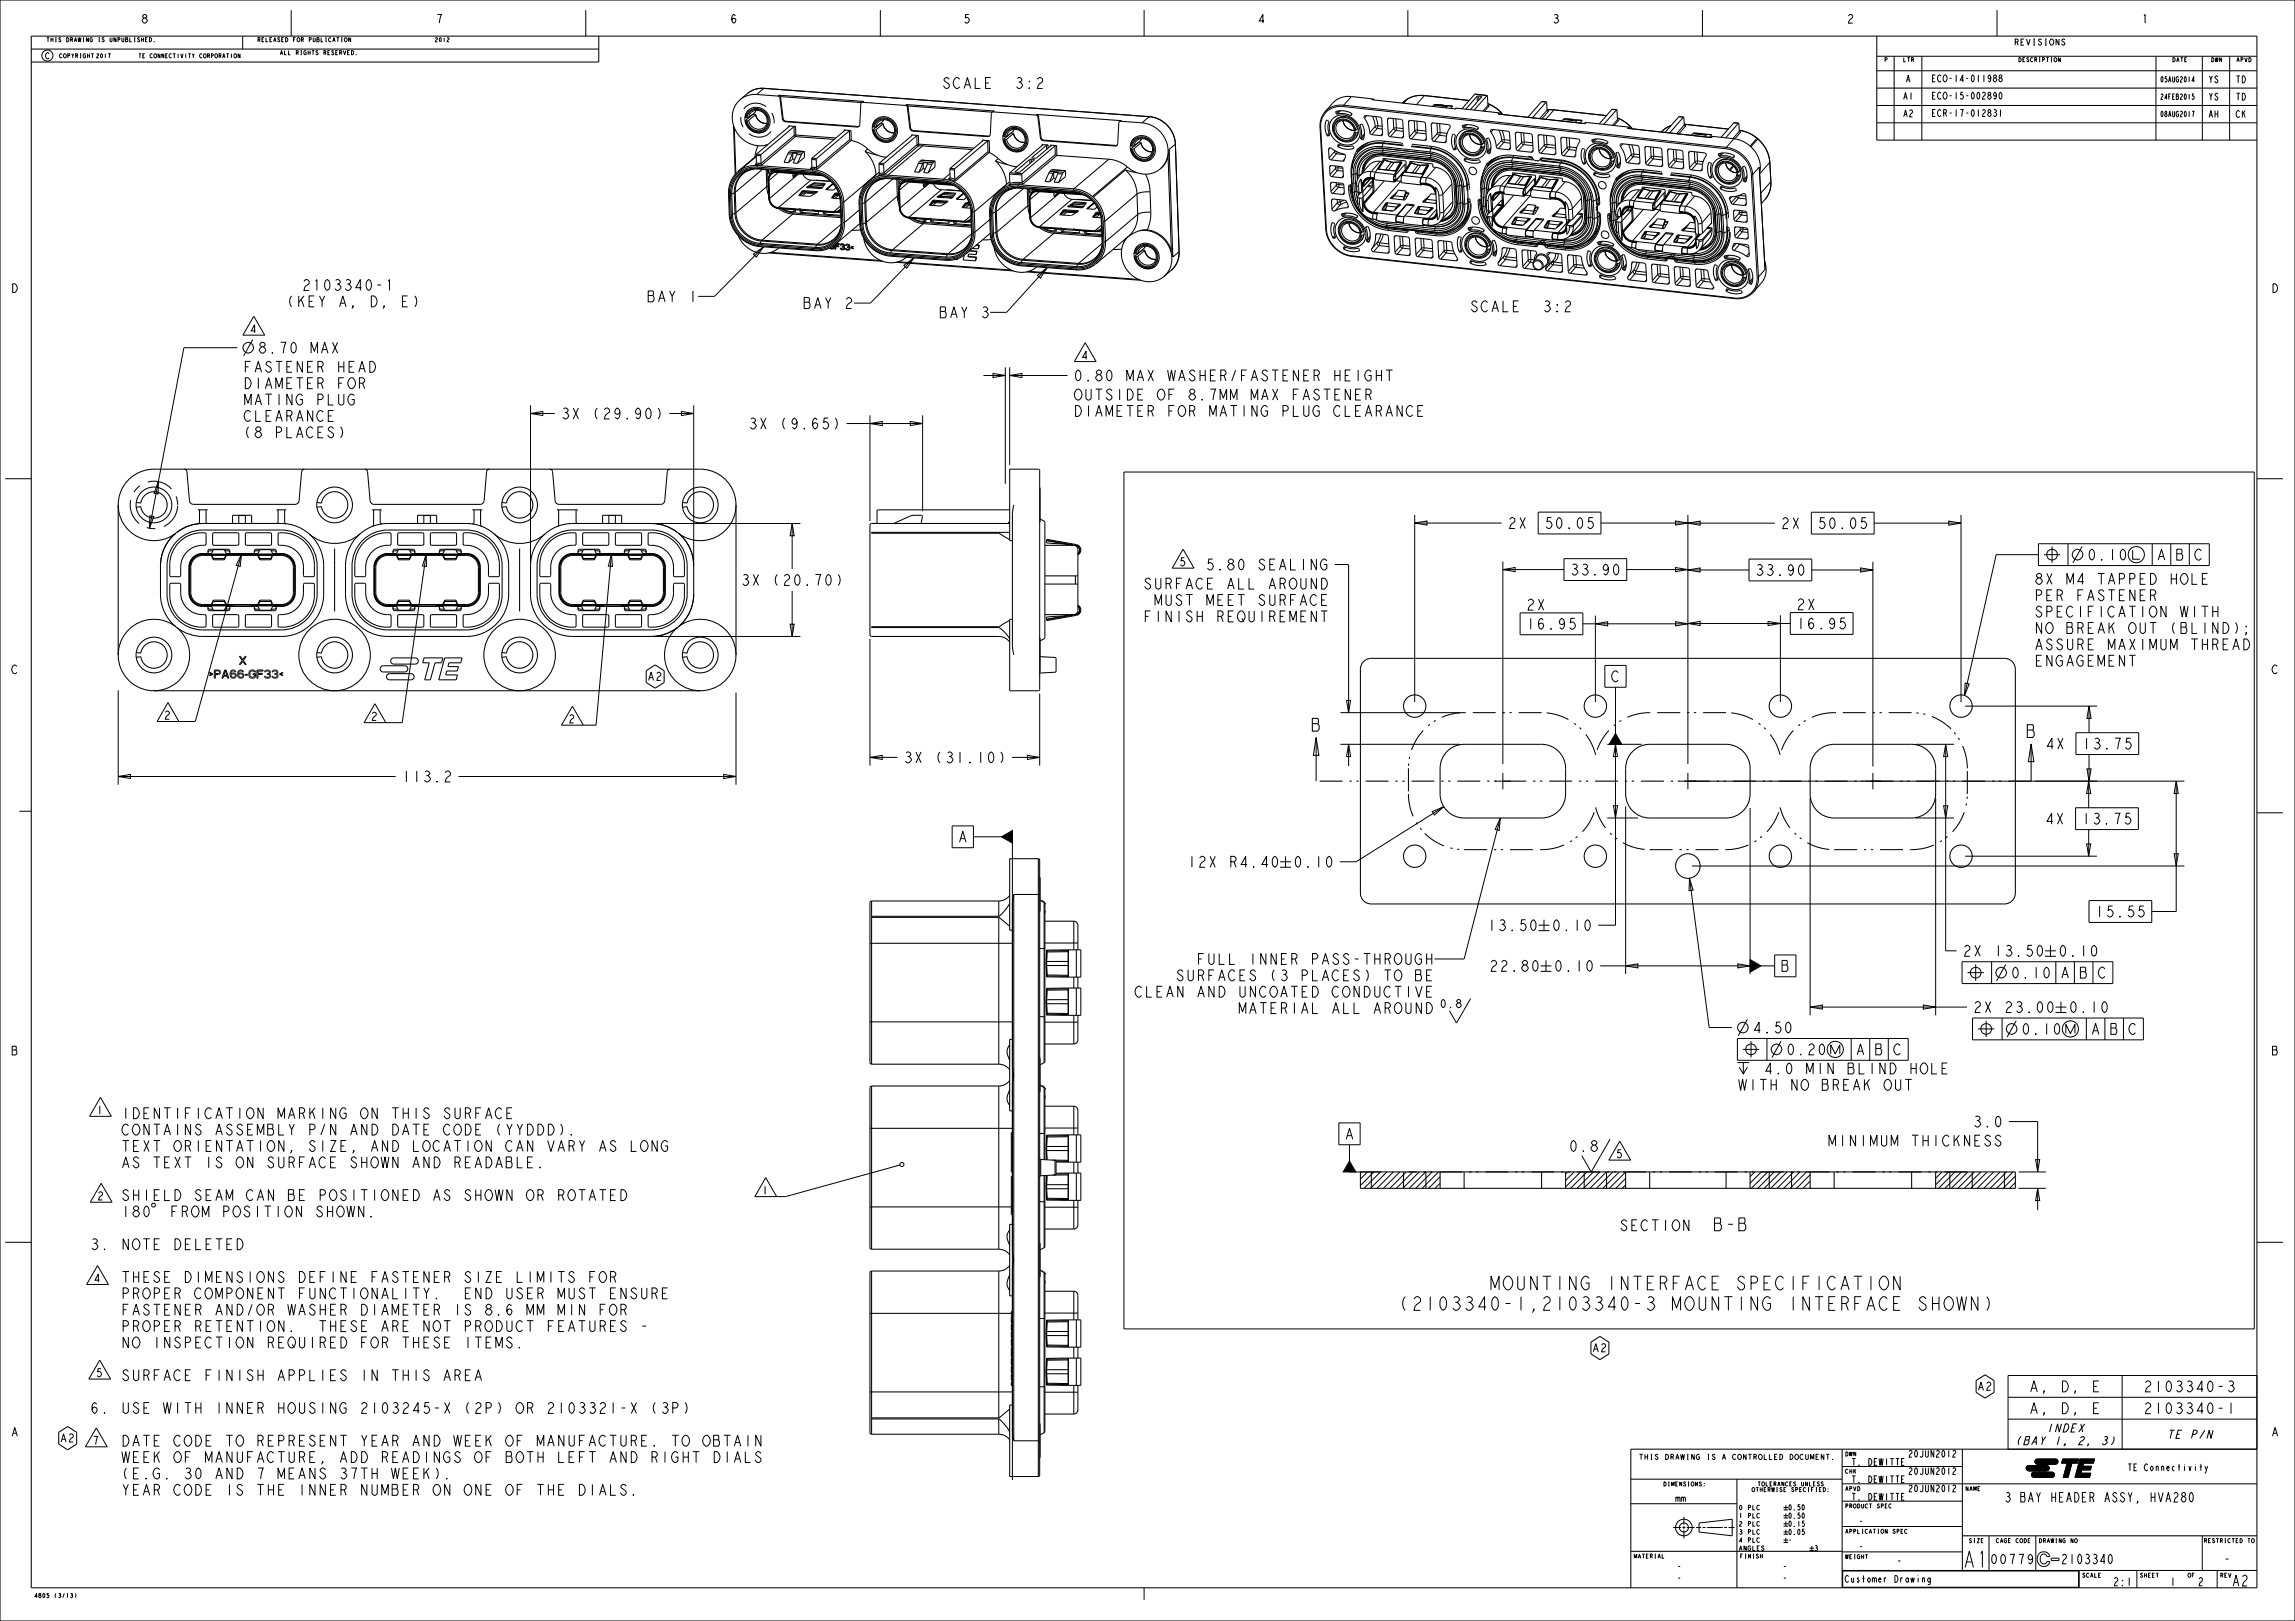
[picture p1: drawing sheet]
<svg xmlns="http://www.w3.org/2000/svg" width="841mm" height="594mm" viewBox="0 0 841 594" stroke-linecap="round" stroke-linejoin="round" font-family="sans-serif">
<defs><g id="words">
<text font-size="7.8" x="719.3" y="574.4">A1</text>
<g font-size="6.5">
<text x="559.1" y="472.7">MOUNTING INTERFACE SPECIFICATION</text>
<text x="531.8" y="480.2">(2103340-1,2103340-3 MOUNTING INTERFACE SHOWN)</text>
</g>
<text font-size="6.1" x="629.8" y="451">B-B</text>
<g font-size="5.2">
<text x="349.8" y="32.4">SCALE</text>
<text x="373.7" y="32.4">3:2</text>
<text x="113.8" y="106.4">2103340-1</text>
<text x="109.1" y="112.4">(KEY A, D, E)</text>
<text x="236.8" y="110.6">BAY 1</text>
<text x="294" y="113.1">BAY 2</text>
<text x="343.9" y="116.5">BAY 3</text>
<text x="543.2" y="114.3">SCALE</text>
<text x="567.1" y="114.3">3:2</text>
<text x="94.3" y="129.4">8.70</text>
<text x="112.6" y="129.4">MAX</text>
<text x="89" y="136.4">FASTENER HEAD</text>
<text x="89" y="142.4">DIAMETER FOR</text>
<text x="393.2" y="139.6">0.80</text>
<text x="411.5" y="139.6">MAX WASHER/FASTENER HEIGHT</text>
<text x="89" y="148.4">MATING PLUG</text>
<text x="393.2" y="146.6">OUTSIDE OF 8.7MM MAX FASTENER</text>
<text x="89" y="154.4">CLEARANCE</text>
<text x="205.3" y="153.5">3X ( 29.90 )</text>
<text x="393.2" y="152.6">DIAMETER FOR MATING PLUG CLEARANCE</text>
<text x="89" y="160.4">(8 PLACES)</text>
<text x="274" y="157.2">3X ( 9.65 )</text>
<text x="552.3" y="193.7">2X</text>
<text x="565.7" y="193.7">50.05</text>
<text x="652.4" y="193.7">2X</text>
<text x="665.8" y="193.7">50.05</text>
<text x="441.6" y="208.9">5.80</text>
<text x="459.9" y="208.9">SEALING</text>
<text x="271.3" y="214.5">3X ( 20.70 )</text>
<text x="418.8" y="215.9">SURFACE ALL AROUND</text>
<text x="575.1" y="210.7">33.90</text>
<text x="642.9" y="210.9">33.90</text>
<text x="745.3" y="214.1">8X M4 TAPPED HOLE</text>
<text x="422.6" y="221.9">MUST MEET SURFACE</text>
<text x="745.3" y="220.1">PER FASTENER</text>
<text x="418.8" y="227.9">FINISH REQUIREMENT</text>
<text x="559" y="223.6">2X</text>
<text x="658" y="223.5">2X</text>
<text x="745.3" y="226.1">SPECIFICATION WITH</text>
<text x="559" y="230.6">16.95</text>
<text x="658" y="230.5">16.95</text>
<text x="745.3" y="232.1">NO BREAK OUT (BLIND);</text>
<text x="745.3" y="238.1">ASSURE MAXIMUM THREAD</text>
<text x="745.3" y="244.1">ENGAGEMENT</text>
<text x="590.1" y="249.8">C</text>
<text x="749.3" y="274.5">4X</text>
<text x="762.7" y="274.5">13.75</text>
<text x="330.9" y="279.5">3X ( 31.10 )</text>
<text x="147" y="286.5">113.2</text>
<text x="749.2" y="302">4X</text>
<text x="762.6" y="302">13.75</text>
<text x="350.9" y="308.6">A</text>
<text x="434.9" y="317.8">12X</text>
<text x="450.1" y="317.8">R4.40</text>
<text x="473.7" y="317.8">0.10</text>
<text x="544.8" y="341">13.50</text>
<text x="568.5" y="341">0.10</text>
<text x="767.5" y="336">15.55</text>
<text x="453.9" y="353.4">FULL INNER PASS-THROUGH</text>
<text x="719" y="350.4">2X</text>
<text x="730.4" y="350.4">13.50</text>
<text x="754.1" y="350.4">0.10</text>
<text x="447.6" y="359.4">SURFACES (3 PLACES) TO BE</text>
<text x="545.5" y="355.9">22.80</text>
<text x="569.2" y="355.9">0.10</text>
<text x="652.3" y="355.9">B</text>
<text x="435.2" y="365.4">CLEAN AND UNCOATED CONDUCTIVE</text>
<text x="466.4" y="371.4">MATERIAL ALL AROUND</text>
<text x="722.8" y="371">2X</text>
<text x="734.2" y="371">23.00</text>
<text x="757.9" y="371">0.10</text>
<text x="642" y="378.5">4.50</text>
<text x="636.7" y="399.5">WITH NO BREAK OUT</text>
<text x="41.5" y="409.9">IDENTIFICATION MARKING ON THIS SURFACE</text>
<text x="722.7" y="413">3.0</text>
<text x="41.5" y="415.9">CONTAINS ASSEMBLY P/N AND DATE CODE (YYDDD).</text>
<text x="492.6" y="417.5">A</text>
<text x="669.5" y="420">MINIMUM THICKNESS</text>
<text x="41.5" y="421.9">TEXT ORIENTATION, SIZE, AND LOCATION CAN VARY AS LONG</text>
<text x="574.7" y="421.9">0.8</text>
<text x="41.5" y="427.9">AS TEXT IS ON SURFACE SHOWN AND READABLE.</text>
<text x="41.5" y="439.9">SHIELD SEAM CAN BE POSITIONED AS SHOWN OR ROTATED</text>
<text x="599.4" y="451">SECTION</text>
<text x="32.1" y="457.9">3. NOTE DELETED</text>
<text x="41.5" y="469.9">THESE DIMENSIONS DEFINE FASTENER SIZE LIMITS FOR</text>
<text x="41.5" y="475.9">PROPER COMPONENT FUNCTIONALITY.</text>
<text x="144.4" y="475.9">END USER MUST ENSURE</text>
<text x="41.5" y="481.9">FASTENER AND/OR WASHER DIAMETER IS 8.6 MM MIN FOR</text>
<text x="41.5" y="487.9">PROPER RETENTION.</text>
<text x="100.7" y="487.9">THESE ARE NOT PRODUCT FEATURES -</text>
<text x="41.5" y="493.9">NO INSPECTION REQUIRED FOR THESE ITEMS.</text>
<text x="41.5" y="505.9">SURFACE FINISH APPLIES IN THIS AREA</text>
<text x="745.8" y="510">A, D, E</text>
<text x="788.3" y="510">2103340-3</text>
<text x="32.1" y="517.9">6. USE WITH INNER HOUSING 2103245-X (2P) OR 2103321-X (3P)</text>
<text x="745.8" y="518">A, D, E</text>
<text x="788.3" y="518">2103340-1</text>
<text x="41.5" y="529.9">DATE CODE TO REPRESENT YEAR AND WEEK OF MANUFACTURE. TO OBTAIN</text>
<text x="41.5" y="535.9">WEEK OF MANUFACTURE, ADD READINGS OF BOTH LEFT AND RIGHT DIALS</text>
<text x="41.5" y="541.9">(E.G. 30 AND 7 MEANS 37TH WEEK).</text>
<text x="41.5" y="547.9">YEAR CODE IS THE INNER NUMBER ON ONE OF THE DIALS.</text>
<text x="817.8" y="581.2">A2</text>
</g>
<g font-size="4.6">
<text x="734.4" y="550.4">3 BAY HEADER ASSY, HVA280</text>
<text x="729.1" y="573.1">00779</text>
<text x="755.1" y="573">2103340</text>
<text x="814.7" y="573">-</text>
</g>
<g font-size="4.1">
<text x="51.5" y="8.5">8</text>
<text x="159.5" y="8.5">7</text>
<text x="267.4" y="8.5">6</text>
<text x="352.8" y="8.5">5</text>
<text x="460.7" y="8.5">4</text>
<text x="568.7" y="8.5">3</text>
<text x="676.6" y="8.5">2</text>
<text x="784.6" y="8.5">1</text>
<text x="3.9" y="107.2">D</text>
<text x="832.2" y="107.2">D</text>
<text x="3.9" y="246.9">C</text>
<text x="832.2" y="246.9">C</text>
<text x="3.9" y="386.6">B</text>
<text x="832.2" y="386.6">B</text>
<text x="3.9" y="526.3">A</text>
<text x="832.2" y="526.3">A</text>
</g>
<g font-size="4">
<text x="750.9" y="524.8">INDEX</text>
<text x="795.3" y="527.1">TE P/N</text>
<text x="741.5" y="529.4">(BAY 1, 2, 3)</text>
</g>
<g font-size="3.9">
<text x="91.3" y="122">4</text>
<text x="396" y="131.7">4</text>
<text x="431.9" y="207.4">5</text>
<text x="237.2" y="249.3">A2</text>
<text x="59.9" y="263.6">2</text>
<text x="135.7" y="264">2</text>
<text x="208.1" y="264.9">2</text>
<text x="527.4" y="369.3">0.8</text>
<text x="35.2" y="408.2">1</text>
<text x="591.9" y="424.3">5</text>
<text x="278.9" y="437.7">1</text>
<text x="35.4" y="439.7">2</text>
<text x="34.1" y="469.9">4</text>
<text x="583.4" y="495.4">A2</text>
<text x="34.9" y="504.5">5</text>
<text x="724.5" y="509.5">A2</text>
<text x="21.9" y="528.4">A2</text>
<text x="33.6" y="529.3">7</text>
<text x="694.8" y="573.5">-</text>
<text x="774.2" y="581.1">2:1</text>
<text x="795.1" y="581.1">1</text>
<text x="805.3" y="581.1">2</text>
</g>
<g font-size="3.3">
<text x="707.7" y="30">ECO-14-011988</text>
<text x="698.2" y="30.1">A</text>
<text x="809.2" y="30.3">YS</text>
<text x="819.2" y="30.3">TD</text>
<text x="697.2" y="36.5">A1</text>
<text x="707.7" y="36.3">ECO-15-002890</text>
<text x="809.2" y="36.7">YS</text>
<text x="819.2" y="36.7">TD</text>
<text x="697.3" y="42.8">A2</text>
<text x="707.7" y="42.7">ECR-17-012831</text>
<text x="809.2" y="43">AH</text>
<text x="819.2" y="43">CK</text>
<text x="699.1" y="534">20JUN2012</text>
<text x="678.3" y="537">T. DEWITTE</text>
<text x="779.5" y="538.9">TE Connectivity</text>
<text x="678.3" y="543.3">T. DEWITTE</text>
<text x="699.1" y="540.3">20JUN2012</text>
<text x="613.9" y="550.3">mm</text>
<text x="678.3" y="549.7">T. DEWITTE</text>
<text x="699.1" y="546.7">20JUN2012</text>
<text x="681" y="558.7">-</text>
<text x="681" y="568">-</text>
<text x="614.3" y="575.3">-</text>
<text x="653.1" y="575.3">-</text>
<text x="614.3" y="579.5">-</text>
<text x="653.1" y="579.5">-</text>
<text x="675.9" y="579.8">Customer Drawing</text>
</g>
<g font-size="2.9">
<text x="737.9" y="16.5">REVISIONS</text>
<text x="16.4" y="21.6">C</text>
</g>
<g font-size="2.6">
<text x="791.5" y="30.1">05AUG2014</text>
<text x="791.5" y="36.4">24FEB2015</text>
<text x="791.5" y="42.8">08AUG2017</text>
<text x="655.2" y="553.4">0.50</text>
<text x="655.2" y="556.4">0.50</text>
<text x="655.2" y="559.4">0.15</text>
<text x="655.2" y="562.4">0.05</text>
<text x="655.2" y="565.3">-</text>
<text x="664.7" y="568.3">3</text>
</g>
<text font-size="2.5" x="606.9" y="534.8">THIS DRAWING IS A CONTROLLED DOCUMENT.</text>
<g font-size="2.2">
<text x="637.1" y="553.3">0 PLC</text>
<text x="637.1" y="556.3">1 PLC</text>
<text x="637.1" y="559.2">2 PLC</text>
<text x="637.1" y="562.2">3 PLC</text>
<text x="637.1" y="565.2">4 PLC</text>
<text x="637.1" y="568.2">ANGLES</text>
</g>
<g font-size="2">
<text x="16.9" y="15.3">THIS DRAWING IS UNPUBLISHED.</text>
<text x="94.2" y="15.3">RELEASED FOR PUBLICATION</text>
<text x="159.2" y="15.3">2012</text>
<text x="21.6" y="21.2">COPYRIGHT</text>
<text x="35.1" y="21.2">2017</text>
<text x="50.6" y="21.2">TE CONNECTIVITY CORPORATION</text>
<text x="102.5" y="20.1">ALL RIGHTS RESERVED.</text>
<text x="690.4" y="22.6">P</text>
<text x="697.3" y="22.6">LTR</text>
<text x="739.5" y="22.6">DESCRIPTION</text>
<text x="795.9" y="22.6">DATE</text>
<text x="810.1" y="22.6">DWN</text>
<text x="819.4" y="22.6">APVD</text>
<text x="676.1" y="533.6">DWN</text>
<text x="676.1" y="539.9">CHK</text>
<text x="609.4" y="544.6">DIMENSIONS:</text>
<text x="643.9" y="544.5">TOLERANCES UNLESS</text>
<text x="641.8" y="546.6">OTHERWISE SPECIFIED:</text>
<text x="676.1" y="546.3">APVD</text>
<text x="720.1" y="546.3">NAME</text>
<text x="676.1" y="552.6">PRODUCT SPEC</text>
<text x="676.1" y="561.9">APPLICATION SPEC</text>
<text x="721.3" y="565.3">SIZE</text>
<text x="731.3" y="565.3">CAGE CODE</text>
<text x="747" y="565.3">DRAWING NO</text>
<text x="807.5" y="565.3">RESTRICTED TO</text>
<text x="598.6" y="571">MATERIAL</text>
<text x="637.5" y="571">FINISH</text>
<text x="676.1" y="571.2">WEIGHT</text>
<text x="762.9" y="578">SCALE</text>
<text x="784.1" y="578">SHEET</text>
<text x="801.6" y="578">OF</text>
<text x="813.5" y="578">REV</text>
<text x="12.4" y="585.4">4805 (3/13)</text>
</g>
</g></defs>
<g fill="none" stroke="#000" stroke-width=".38">
<path d="M0 0h841v594h-841zM11.5 13.2h815.6v568.6h-815.6zM11.5 18h207.9M219.4 13.2v9.5h-207.9M687.7 13.2v38.2M276.3 32.9h.1M277.3 34.6l-3.3 .4-2.6 1.4a9.7 9.7 0 0 0 3.1 16.1 9.4 9.4 0 0 0 5.7 .8M277.3 34.6l7.8 .6M279.9 32.4h.1M279.9 32.4h-1.9l-1.7 .5M279.9 32.4l-2.6 2.2M279.9 32.4l141.3 10.3"/>
<path d="M279.9 32.4l-3.2 .3-2.8 1.6 2.4-1.4M285.1 35.2l.7 .7M285.5 34.9l.5 .5M285.5 34.9l-.4 .3M285.5 34.9l31 2.3M285.8 35.9l.9 7.7M286 35.4l.1 .3M286 35.4l29.7 2.2M286.1 35.7l-.3 .2M286.1 35.7l.9 7.7M315.7 37.6l-.2 .5-.5 7.7-.3 .6-.7 .2M316.1 37.5l-.4 .1"/>
<path d="M316.1 37.5l15.7 1.1M316.5 37.2l-.8 .4M316.5 37.2l-.4 .3M331.8 38.6l.7 .7M332.2 38.3l.5 .5M332.2 38.3l-.4 .3M332.2 38.3l32.1 2.4M332.5 39.3l.9 7.7M332.7 38.8l.1 .3M332.7 38.8l30.9 2.3M332.8 39.1l-.3 .2M332.8 39.1l.9 7.7"/>
<path d="M502.7 36.5l30.8 3.4M503.6 36.6l-.6-.4-9.6-.8-2.7 .7-2.4 1.7M529 38.5l-3.2-.2-.9 .7M529 38.5h-1.8l5.1 .4M529 38.5l-.1 .2M532.3 38.9l-1.7-.1-.8 .7M532.3 38.9l-.7 .8M533.2 39.9l.6-.3 15.5 1.7 .7 .6M538.4 36.8l-17.9-1.9-3.6 .8-1.6 .9-1.3 1.2M543 35.5l-4.2 4.7M543 35.4h.1M543 35.4l-1.7-.1-4.2 4.7"/>
<path d="M545 35l.3 3.6 .4 .2M545 35l-4.5-.5-4.8 5.4M545 35l-4.8 5.3M545.2 38l3 1.6 2.6 2.4M564.9 37.2l-5 5.8M564.9 37.2h.1M565 37.2l1.7 .2M566.7 37.4l.2 3M566.7 37.4l-5.1 5.8M687.7 32.3h139.4M687.7 25.9h139.4M694.1 20.6v30.8"/>
<path d="M268.8 46l.6 17.9M269.1 46.8l.6 16.8M273.1 44.2l1.1 2.3 2 1.7 2.4 .4 2.2-.9M273.1 44.2l.3 .1M273.4 43.1l.5-1.5 1-1.1 1.4-.7h1.7l1.4 .6 1.3 1.2 .8 1.5 .3 1.7-.4 1.4-.9 1.2-1.3 .7-1.5 .2-1.5-.4-1.3-.9-.9-1.2-.6-1.5M273.4 43.1l.3 .1M273.7 43.2h.6l.5-1.4 .9-.9 1.1-.4h1.1l1.3 .5 1 .9 .7 1.2 .2 1.4-.3 1.2-.6 .9-1.1 .6-1.2 .2-1.3-.3-1-.7-.8-1.1-.4-1.2M273.7 43.2l.5-1.4 .9-1 1.4-.6h1.4l1.5 .6 1.1 1 .8 1.5 .1 1.4-.3 1.3-.8 1.1-1.3 .7-1.3 .1-1.3-.3-1.2-.8-.9-1.1-.5-1.5M273.8 44.2l-.4 .1M274.4 44.1l-.6 .1M274.4 40.3l-1.1 1.7-.2 1 .3 .1M275.4 42.2v.1"/>
<path d="M276.8 41l-3.7 3.2M276.9 42l-2.5 2.1M276.9 41.9l-1.2 .1M276.9 41.9l.5 1.4 1 1.1 1.2 .7 1.4 .1M276.9 42h.1M277 40.5l-.2 .5zM277.1 57l.1 2.8M277.1 57l1.7 .1M277.1 57.3l-6.9 5.8-1.3 1.4-1.5 3.1-.4 3.4M277.2 59.9l-.5 .4M277.2 59.8h.8M277.2 59.8h.1"/>
<path d="M277.2 59.8l-.5 .5M277.2 56.5l-.1 .5M277.2 56.5l1.7 .1M277.8 53.4l-1.2 4.3M278 59.8l-.1 .6M278 59.8l.9 .1M278.8 57.1l.1 2.8M278.9 59.9l.3 .6M278.9 56.6l-.1 .5M286.7 43.6l.4 .7 .7 .3M287 43.4l.3 .7 .8 .3M287 43.4l-.3 .2"/>
<path d="M287.8 44.6l26.2 2M288.1 44.4l-.3 .2M288.1 44.4l26.2 1.9M288.7 56.4l-1.4 3.1 1.6 .1M288.7 56.4l1.6 .1M289 46.1l.3 .2-12.1 10.2M289 46.1v.4M289 46.1l2.5 .2M289.1 55.7l-.4 .7M289.1 55.7l5 .4M289.8 55.2h.1M289.8 55.2l-.7 .5"/>
<path d="M289.8 55.2l5 .3M290.3 56.5l-1.4 3.1M290.5 58.3l-1.6 1.3M290.5 58.3l.7 .1M290.5 56.1l1.7 .1-.2 .4M290.5 56.1l-.2 .4M290.5 56.1v2.2M290.9 46.4l.2 3.2M290.9 46.4l-12 10.2M291.1 49.6l.4 .4M291.1 49.6l-12.2 10.3M291.5 50l-12.3 10.5"/>
<path d="M291.5 50l14.2 1.1M291.5 46.3l-.6 .1M291.5 46.3l.1 3.2M291.6 49.5l-.5 .1M291.6 49.5l-.1 .5M291.6 49.5l14.7 1.1M292 56.6l-1.4 3.1 1.6 .1M292 56.6l1.6 .1M293.6 56.7l-1.4 3.1M294.1 56.1l-.5 .6M294.7 55.5l-.6 .6M294.8 55.5h.1"/>
<path d="M294.8 55.5v2.2l-2.6 2.1M297.4 58.4l.1 2.8M297.4 58.4l1.7 .2M297.5 58l-.1 .4M297.5 58l1.7 .1M299.1 58.6l.1 2.8M299.2 58.1l-.1 .5M309.3 47.6l.3 .2-12.1 10.2M309.3 47.6v.4M309.3 47.6l2.5 .2M311.3 47.9l.1 3.3M311.3 47.9l-12.1 10.2"/>
<path d="M311.4 51.2l.5 .3M311.4 51.2l-12.2 10.2M311.8 47.8l-.5 .1M311.8 47.8l.2 3.7M311.9 51.5h.1M311.9 51.5l-12.5 10.5M312 51.5l3.2 1.1 2.8 2M314.3 46.3l-.3 .3M314.8 46.2l-.5 .1M317 55.5l1.6 1.8 1.3 2.1 .8 2.3 .3 2.4M317 55.5l4.5 1.3M318 54.6l1.6 1.3 1.9 .9"/>
<path d="M318 54.6l-1 .9M319.8 47.6l1.1 2.4 1.9 1.6 2.4 .4 2.2-.8M319.8 47.6l.3 .1M320.1 46.6l.5-1.6 1-1.1 1.4-.6h1.7l1.4 .5 1.3 1.2 .8 1.5 .3 1.7-.4 1.4-.9 1.2-1.3 .7-1.5 .2-1.5-.4-1.3-.9-.9-1.2-.6-1.5M320.1 46.6h.3M320.4 46.6h.6l.5-1.4 .9-.9 1.1-.4h1.1l1.3 .5 1 .9 .7 1.2 .2 1.4-.3 1.2-.6 .9-1.1 .6-1.2 .2-1.3-.3-1-.7-.8-1.1-.4-1.2M320.4 46.6l.5-1.4 .9-1 1.4-.6h1.4l1.5 .6 1.1 1 .8 1.5 .1 1.4-.3 1.3-.8 1.1-1.3 .7-1.3 .2-1.3-.4-1.2-.7-.9-1.1-.5-1.5M320.5 47.7h-.4M321.1 47.5l-.6 .2M321.1 43.7l1.6-.8 1.8-.1 1.7 .6 1.4 1.2 1 1.7 .3 1.8-.4 1.7-1 1.4M321.1 43.7l-1 1.4-.4 1.7 .3 1.8 1 1.8 1.3 1.1 1.8 .6 1.8-.1 1.6-.8M321.1 43.7l-1.1 1.7-.2 1 .3 .2"/>
<path d="M321.5 56.8l3.3 .8M322.1 45.7h.1M322.2 59.8l-.1 .5M322.2 59.8l1.7 .1M323.5 44.5l-3.7 3.1M323.6 44.4h.1M323.6 45.4l-2.5 2.1M323.6 45.4l-1.2 .1M323.6 45.4l.5 1.3 1 1.1 1.2 .7 1.4 .1-1.4-.1-1.3-.6-.9-1.1-.5-1.4M323.6 45.4h.1M323.7 43.9l-.2 .6M323.9 59.9l-.1 .5"/>
<path d="M324.5 57.6l.1 .2M327.6 51.1l-.2 .1M333.4 47l.4 .7 .7 .4M333.7 46.8l.3 .7 .8 .3M333.7 46.8l-.3 .2M334 49.5l.3 .1-12.1 10.2M334 49.5v.3M334 49.5l2.5 .1M334.5 48.1l27.4 2M334.8 47.8l-.3 .3M334.8 47.8l27.3 2.1M336 49.7l-12.1 10.2"/>
<path d="M336 49.7l.1 3.3M336.1 53l.5 .5M336.1 53l-12.2 10.3M336.5 59.9l-1.4 3.1 1.7 .1M336.5 59.9l1.6 .1M336.5 49.6l-.5 .1M336.5 49.6l.1 3.3M336.6 53.5h1.5M336.6 53.5l-12.4 10.4M336.6 52.9h1.6M336.6 52.9v.6M336.6 52.9l-.5 .1"/>
<path d="M336.9 59.3l-.4 .6M336.9 59.3l5 .3M337.6 58.7l-.7 .6M337.6 58.7l5 .3M337.6 58.7h.1M338.1 53.5l-12.7 10.7M338.1 53.5l18.2 1.3M338.1 60l-1.3 3.1M338.2 52.9l-.1 .6M338.2 52.9l18.7 1.4M338.4 59.6l1.7 .1-.3 .4M338.4 59.6l-.3 .4"/>
<path d="M338.4 59.6l-.1 2.2M341.9 59.6l-.4 .6M342.6 59v2.2l-2.5 2.2M342.6 59l-.7 .6M359.9 51.4l.3 .1M359.9 51.4l.1 .3M359.9 51.4l2.6 .1M360.2 51.5l-12 10.2M360.2 51.5h.1M361.9 51.6l-12 10.2M361.9 51.6l.1 4M362 55.6l.5 .3"/>
<path d="M362 55.6l-12.1 10.3M362.1 49.9l-.2 .2M362.5 55.9h.1M362.5 55.9l-12.5 10.5M362.5 51.5l-.6 .1M362.5 51.5l.1 4.4M362.6 55.9l3.2 2.2M362.7 49.7l-.6 .2M363.5 41.1l-.2 .5-.4 7.7-.4 .6-.6 .2M364 41l-.5 .1M364 41l15.6 1.2M364.3 40.7l-.8 .4"/>
<path d="M364.3 40.7l-.3 .3M364.8 59l1.6 1.8 1.3 2.1 .8 2.3 .3 2.4M364.8 59l4.5 1.4M365.8 58.1l1.7 1.3 1.8 1M365.8 58.1l-1 .9M367.7 51.2l1 2.3 2 1.6 2.4 .4 2.2-.8M367.7 51.2h.3M367.9 50.1l.5-1.6 1-1.1 1.5-.6h1.6l1.4 .6 1.3 1.1 .9 1.5 .2 1.7-.4 1.5-.9 1.1-1.2 .7-1.5 .2-1.5-.4-1.3-.8-1-1.2-.5-1.6M367.9 50.1h.4M368.3 50.1l.4-1.4 .9-1 1.4-.6h1.5l1.4 .6 1.1 1.1 .8 1.4 .2 1.4-.4 1.3-.8 1.2-1.2 .6-1.3 .2-1.4-.3-1.2-.8-.9-1.1-.5-1.5M368.3 51.2h-.3M368.9 50.1h-.6"/>
<path d="M368.9 50.1l.3-1.2 .8-.9 1.2-.6h1.3l1.3 .5 1 .9 .7 1.2 .2 1.4-.3 1.2-.7 .9-1.1 .7-1.2 .1-1.2-.3-1.1-.7-.8-1.1-.4-1.2M368.9 51l-.6 .2M368.9 47.2l1.6-.8 1.8-.1 1.7 .6 1.4 1.2 1 1.7 .3 1.8-.4 1.8-1 1.3M368.9 47.2l-1 1.4-.4 1.7 .3 1.9 1 1.7 1.4 1.1 1.7 .6 1.8-.1 1.6-.8M368.9 47.2l-1.1 1.7-.2 1 .3 .2M370 49.2h.1M371.4 48l-2.5 2.1M371.4 48.9l.5 1.4 1 1.1 1.2 .7 1.4 .1M371.4 48.9l-2.5 2.1M371.4 48.9l-1.2 .1-2.5 2.2M371.4 48.9l.5 1.3 1 1.1 1.3 .7 1.3 .2M371.4 48.9h.1"/>
<path d="M371.5 47.4l-.1 .6zM375.4 54.6l-.1 .1M377.3 58.4l-5.3 4.6M377.3 58.4l.1 1.6M377.9 58.3l-.6 .1M377.9 58.3l.9 .1M377.9 58.3l.1 1.2M378.2 57.8h.1M378.8 58.4l.3 .1-5.4 4.6-1.7-.1M378.8 58.4v.4M379.6 42.2l.7 .7M379.9 41.9l.7 .7"/>
<path d="M379.9 41.9l-.3 .3M379.9 41.9l31 2.3M380.3 42.9l.9 7.6M380.6 42.6l-.3 .3M380.6 42.6l.9 7.7M381.2 50.5l.4 .7 .7 .4M381.5 50.3l.4 .7 .7 .4M381.5 50.3l-.3 .2M381.8 53l.3 .1-12.1 10.2M381.8 53l2.3 .1M381.8 53v.3M382.3 51.6l26.3 1.9"/>
<path d="M382.6 51.4l-.3 .2M382.6 51.4l26.2 1.9M383.5 53.2l-5.3 4.6M383.5 53.2l.1 1.5M384.1 53.1l-.6 .1M384.1 53.1v1.2M384.9 53.2l.3 .1M384.9 53.2l2.3 .2M384.9 53.2v.4M385.2 53.4l-5.4 4.5-1.6-.1M385.2 53.3h.1M386.6 53.5l-12 10.1"/>
<path d="M386.6 53.5l.1 3.1M386.7 56.6l.6 .3M386.7 56.6l-12.2 10.3M387.2 53.4l-.6 .1M387.2 53.4l.1 3.5M387.3 56.9l-12.5 10.6M387.3 56.9l19 1.4-12.8 10.9M408.8 53.3l-.2 .2M409.4 53.2l-.6 .1M410.2 44.6l-.2 .4-.4 7.7-.4 .6-.6 .2M410.7 44.4l-.5 .2M410.7 44.4l7.8 .6"/>
<path d="M410.9 44.2l-.7 .4M410.9 44.2l-.2 .2M414.4 54.6l1 2.3 2 1.7 2.5 .4 2.2-.9M414.4 54.6h.3M414.6 53.5l.5-1.6 1-1.1 1.5-.6h1.6l1.4 .6 1.3 1.1 .9 1.5 .2 1.7-.4 1.5-.9 1.2-1.2 .7-1.5 .2-1.5-.4-1.3-.9-1-1.2-.5-1.6M414.6 53.5l.4 .1M415 53.6l.6-.1 .4-1.3 1-1 1-.4 1.2 .1 1.3 .5 1 .8 .7 1.3 .2 1.3-.3 1.3-.7 .9-1.1 .6-1.2 .1-1.2-.3-1.1-.7-.8-1.1-.4-1.1M415 53.6l.4-1.5 .9-1 1.4-.6h1.5l1.4 .6 1.1 1.1 .8 1.4 .2 1.5-.4 1.3-.8 1.1-1.2 .7-1.3 .1-1.4-.3-1.2-.8-.9-1.1-.5-1.5M415 54.6h-.3M415.6 54.5l-.6 .1M415.6 50.7l-1.1 1.7-.2 .9 .3 .2M416.7 52.6h.1"/>
<path d="M418.1 51.4l-3.7 3.2M418.1 52.3l-2.5 2.2M418.1 52.3l-1.2 .1M418.1 52.3l.5 1.4 1 1.1 1.3 .7 1.3 .1M418.1 52.3h.1M418.2 50.8l-.1 .6zM418.5 45a10.2 10.2 0 0 1 7.6 16l-1.8 1.5-2.4 1.1-2.5 .2-2.6-.5M421.1 42.8h.1M421.1 42.8l-2.6 2.2M421.2 42.7h.1M421.2 42.8a10.6 10.6 0 0 1 9.5 10M421.2 42.7a10.6 10.6 0 0 1 9.5 10.1"/>
<path d="M428 57.4l-1 2.4-1.6 1.9M428 57.4l1.2 34.3M428.4 54.8l-.4 2.6M428.4 54.8l1.4 39.4M430.7 52.8l-2.3 2M430.7 52.8l1.4 39.5M430.7 52.8h.1M430.7 52.8l1.4 39.4M485.5 41l-1.3 2.4-.5 2.8 2.1 37.8a11.1 11.1 0 0 0 9.7 10l140.5 15.5 2-.1 1.6-.4 1.6-.8 1.4-1.2M486 44.2h.1M486 44.1l1 .5-.4 2.4 .6 2.5-.6 .3-.5-.7-.5-1.9v-1.6zM487 54.4l.7-.1 2.4 1.4 2.7 .9 .3 .7-.6 1.6-.5 .2-4.7-.7-.3-.6z"/>
<path d="M488.4 43.5l1-.8 1.4-.5 2.7 .2 2.7 1.4 1.7 2.4a4.9 4.9 0 0 1-1.2 6 4.9 4.9 0 0 1-6 .1l-1.8-1.3-1.3-2a5 5 0 0 1 .8-5.5zM489.5 40.9l1.5-.3 1.8 .1 1.9 .5 .7 .6-.4 .6-2.6-.8-2.4 .2zM489.6 43.8l1.4-.9 1.6-.2 1.8 .4 1.5 1 1.3 1.5 .5 1.7v1.6l-.7 1.4a5 5 0 0 1-5.3 1.3 5 5 0 0 1-3.4-4.2v-.8a4 4 0 0 1 1.3-2.8zM490.2 45.1l1.3-.8h1.7l2 1.3 1.1 1.9h.9l.5-.4M490.4 53l2.8 .6 2.4-.2 .5 .9-1.7 .4-2.1-.2-2-.7zM492.2 44.2l.5 1.5 1.1 1.2 1.5 .8h1.5M496.3 48.4l-.7 1.5M496.9 47.6l-.6 .8M497.8 48.3l-.6 .4-.9-.3M498.4 45.7l.7-.2 .5 .8 .4 1.8-.1 1.9a.92 .92 0 0 1-.6 1.2l-.7-.5 .4-2.3zM499.6 51.1h.1M500 42.5l.5-.2 5.1 .6 .5 .3 .5 5.9-.1 .5-3.8-.3-.5-.2-.8-3.2-1.5-2.8z"/>
<path d="M501 58.9l-1.2 2-.4 2.2M501 58.9l2.2-1.7 2.9-.5 18.8 2 1.9 .5 1.8 .9 1.7 1.3 1.4 1.7a9 9 0 0 1 1.6 4.4l.3 7.6-.5 2.1-1.1 1.6M501 58.9l-1.1 1.9-.4 2.3M501.8 52.1l-2.3 1.4-2.1 2.2 2.7-2.2 3.5-1.1 2.7-.1 7.9 .8M506.5 59.2l-2.2-.1-1.8 .8-4.6 5-.7 2 .1 3.2 .4 .3 1.3 .2M506.8 58.6v-.5l8.4 .9 .1 1.2h-.5l-3.4 4M506.8 58.6l.5 .1M506.8 58.6l-2.9 4.8-.3 1.3 .2 1 7.2 1M507.3 58.7h.1M507.3 58.7l2.5 .7M507.8 58.2l-.5 .5M508.6 43.4l.5-.1 4.2 .4 .6 .4 .4 5.8-.2 .5-4.6-.3-.6-.3-.5-5.9z"/>
<path d="M509.8 59.4h.1M509.8 59.4l1 .1M510.9 59.5h.1M513.7 59.4l-2.8 4.9-.1 1.9M513.7 59.4l-2.8 .1M513.7 59.4l-2.9 4.9-.2 1.5 .4 .9M514 52.8l-.5-.4-6.7-.7h-3.2l-3.6 1.2-3 2.3M514.4 53.4l-7.5-.8a10.1 10.1 0 0 0-11.8 10.7l.4 6.9 .6 2.7a14.6 14.6 0 0 0 11.1 10.1l18.9 2.1a10.1 10.1 0 0 0 11.8-10.7l-.2-2M516.3 44.3l.5-.2 4.8 .6 .6 .2 .5 6-.2 .4-.4 .2-4.9-.6-.5-.2-.6-6zM516.6 59.7v-.6l8.4 1 .1 1.1 2 .3 1.6 .7 1.5 1.2 1.1 1.5 .7 2.3 .3 7.9-.7 1.8-3.6 4.1M516.6 59.7l.5 .1M516.6 59.7l-1.6 2.6"/>
<path d="M517.1 53.7l7.3 .8a15.1 15.1 0 0 1 13.1 13.5l.1 1.8M517.1 59.8h.1M517.1 59.8l2.5 .7M517.2 53.5l7.2 .8a15.4 15.4 0 0 1 13.3 13.7l.4 6.7-.1 2.2-.9 2.8-1.5 2.3M517.5 53l6.9 .6a16.1 16.1 0 0 1 14.1 15.5l-.1 .2M517.6 59.3l-.5 .5M524.6 45.2l.5-.2 5.6 .7 .6 .3 .1 .6-1.1 2.3-.5 3.3-4.3-.3-.6-.4-.4-5.9zM525.1 58.5h.3M525.1 58.5l-18.1-2-2.4 .1-2.3 .8-1.7 1.5-1.1 2.1-.4 2.4M525.1 58.5l2.6 .9 2.3 1.6 1.9 2.1 1.2 2.5M525.2 56.5a13.9 13.9 0 0 1 9.9 8.7M532.3 49.3h.1"/>
<path d="M532.4 49.2l.9 .5-.3 2.4 .6 2.5-.6 .3-.6-.7-.4-1.9v-1.5zM534.7 48.6l1-.8 1.4-.5 2.8 .2 2.6 1.4 1.8 2.4a4.9 4.9 0 0 1-1.2 6 4.9 4.9 0 0 1-6.1 .2l-1.7-1.4-1.3-1.9a5 5 0 0 1 .7-5.6zM535.9 46l1.4-.3 1.8 .1 2 .6 .6 .5-.4 .6-2.5-.7-2.4 .2zM536 48.9l1.3-.9 1.6-.2 1.8 .4 1.6 1 1.2 1.5 .6 1.7-.1 1.6-.7 1.5a5 5 0 0 1-5.3 1.3 5 5 0 0 1-3.3-4.3l-.1-.8a4 4 0 0 1 1.4-2.8zM536.5 50.2l1.3-.8h1.7l2.1 1.3 1 2 .9-.1 .5-.4M536.8 58.1l2.7 .7 2.4-.2 .5 .8-1.6 .4-2.2-.2-1.9-.7zM538.5 49.3l.6 1.5 1.1 1.3 1.4 .7h1.6M542.6 53.5l-.6 1.5M543.3 52.7l-.7 .8M544.1 53.4l-.6 .4-.9-.3M544.7 50.8l.9-.1 .6 2 .1 2-.5 1.6-.9-.5 .4-2.3zM546.4 47.6l.5-.2 6 .9 .3 .5 .1 5.9-.5 .2-4.3-.7-.9-3.4-1.4-2.6z"/>
<path d="M548.9 41.8l32 3.5M549.2 57.4l-1.8 1-1.6 1.5M555.4 48.6l.5-.2 4.9 .6 .5 .2 .5 6-.1 .4-.5 .2-4.9-.5-.5-.3-.5-6zM561.5 58l-.5-.3-6.7-.8-3.2 .1-3.6 1.1-3 2.3M561.6 58.4l-7.5-.8h-2.4l-3.1 .7-2.7 1.7M561.8 58.6l-7.5-.8a10.1 10.1 0 0 0-11.7 10.8l.4 6.8 .5 2.7a14.6 14.6 0 0 0 11.2 10.1l18.9 2.2a10.1 10.1 0 0 0 11.7-10.8l-.1-1.9M563.8 49.5l.4-.1 4.9 .5 .5 .3 .6 5.9-.2 .5-.5 .1-4.8-.5-.6-.3-.5-5.9zM564.5 58.9l7.3 .8a15.1 15.1 0 0 1 13.2 13.5l.1 1.8M564.7 58.7l7.1 .8a15.4 15.4 0 0 1 13.4 13.8l.4 6.6-.2 2.2-.8 2.8-1.5 2.3M565 58.2l6.9 .7a16.1 16.1 0 0 1 14 15.5v.2M566.9 40.3l2.4-.1 19.4 2.2M566.9 40.4h.1"/>
<path d="M566.9 40.4l.7 .2M572.1 50.4l.5-.1 5.6 .6 .6 .3 .1 .6-1.1 2.3-.6 3.3-4.2-.3-.6-.4-.5-5.8zM576.3 44l3.5 .1M576.5 43.8l-3.3-.3-.9 .8M576.5 43.8h-1.9l1.7 .2M576.5 43.8l-.1 .1M579.8 44.1h-1.7l-.9 .8M579.8 44.1l-.8 1M579.8 54.5h.1M579.8 54.5l1 .5-.4 2.3 .7 2.5-.7 .4-.5-.7-.5-2v-1.5zM580.6 45.3l.7-.4 15.5 1.7 .7 .5M582.2 53.9l1-.8 1.4-.5 2.7 .1 2.7 1.5 1.8 2.4a4.9 4.9 0 0 1-1.2 5.9 4.9 4.9 0 0 1-6.1 .2l-1.7-1.3-1.3-2a5 5 0 0 1 .7-5.5z"/>
<path d="M583.4 51.3l1.4-.4 1.8 .1 2 .6 .6 .5-.4 .6-2.5-.7-2.5 .2zM583.4 54.2l1.4-.9 1.6-.3 1.8 .5 1.5 .9 1.3 1.6 .6 1.6-.1 1.7-.7 1.4a5 5 0 0 1-5.3 1.3 5 5 0 0 1-3.3-4.3l-.1-.8a4 4 0 0 1 1.3-2.7zM584 55.4l1.3-.7h1.7l2 1.2 1.1 2h.9l.5-.5M586 54.6l.5 1.5 1.1 1.2 1.5 .7 1.5 .1M590.1 58.7l-.6 1.5M590.8 57.9l-.7 .8M591.6 58.6l-.6 .4-.9-.3M592.2 56l.7-.2 .5 .9 .4 1.7-.1 1.9a.92 .92 0 0 1-.6 1.3l-.7-.6 .4-2.3zM592.4 40.2l.3 3.6 .5 .3M592.4 40.2l-4.7 5.4M592.4 40.2l-1.7-.2-4.7 5.4M592.7 43.2l3 1.6 2.5 2.4"/>
<path d="M593.8 52.8l.5-.1 6.1 .8 .3 .5 .1 6-.5 .1-4.3-.7-.9-3.4-1.4-2.5zM596.4 47l30.8 3.4M602.9 53.8l.5-.1 4.8 .5 .6 .3 .5 5.9-.2 .5-.4 .1-4.9-.5-.5-.3-.5-5.9zM611.3 54.7l.4-.1 4.2 .5 .6 .3 .5 5.9-.2 .5-4.7-.4-.5-.3-.5-5.9zM612.4 46l-2 1-1.6 1.4M617 42.9l.2 3 .6 .2M617 42.9l-5.2 5.8M617 42.9l-1.8-.2-5 5.8M617.2 45.5l16.2 1.8M619 55.6l.4-.2 5.1 .6 .6 .4 .1 .6-1.2 2.6-.5 2.9-3.7-.2-.6-.4-.4-5.9zM623.8 49.2l3.5 .2M624 49l-3.3-.2-.9 .8"/>
<path d="M624 49h-1.9l1.7 .2M624 49l-.2 .2M626.2 59.7h.1M626.2 59.6l1 .5-.4 2.3 .6 2.5-.6 .4-.5-.7-.5-1.9v-1.6zM626.9 50.4l.7-.4 7.8 .8a10.7 10.7 0 0 1 9.4 12.5M627.3 49.4l-1.8-.1-.8 .8M627.3 49.4l-.9 .9M628.6 59l1-.8 1.4-.5 2.7 .1 2.6 1.5 1.8 2.4a4.9 4.9 0 0 1-1.2 5.9 4.9 4.9 0 0 1-6 .2l-1.8-1.3-1.3-2a5 5 0 0 1 .8-5.5zM629.7 56.4l1.5-.3h1.7l2 .6 .7 .6-.4 .6-2.6-.8-2.4 .2zM629.8 59.3l1.4-.9 1.6-.2 1.8 .4 1.5 .9 1.2 1.6 .6 1.6-.1 1.7-.7 1.4a5 5 0 0 1-5.2 1.3 5 5 0 0 1-3.4-4.3v-.8a4 4 0 0 1 1.3-2.7zM632.4 59.7l.5 1.5 1.1 1.2 1.5 .7 1.5 .1M635.4 45l-4.7 5.3"/>
<path d="M635.4 45h.1M635.4 45l1.7 .1M637.1 45.1l.3 3M637.1 45.1l-4.7 5.4M637.3 47.7a13.1 13.1 0 0 1 11.3 11.7l.4 7.4-.2 2.2-1.1 2.9-2.3 2.7M637.4 48.1h.1M637.4 48.1l.5 .3M267 71l.3 .1M267 71l.2 7.5M267.2 78.5a12.5 12.5 0 0 0 11.3 11.9M267.2 78.5l.3 .1M267.3 71.1l.2 7.5"/>
<path d="M267.5 78.6a12.1 12.1 0 0 0 10.9 11.4M267.7 71.2l.3 7.4M268 78.6a11.6 11.6 0 0 0 10.4 11M268.1 71.1l-.4 .1M268.1 71.1l.3 7.5M268.4 78.6a11.2 11.2 0 0 0 10.1 10.6M268.4 78.6h-.4M269.1 70.7l.2 7.4M269.1 70.7l-1 .4M269.3 78.1a10.7 10.7 0 0 0 9.7 10.2M269.3 78.1l-.9 .5M269.4 70.5l-.3 .2"/>
<path d="M269.4 70.5l.3 7.4M269.7 77.9a10.6 10.6 0 0 0 9.6 10.1M269.7 77.9l-.4 .2M276.1 61.9a8.6 8.6 0 0 0-8 9.2M276.1 62l-3 1-2.2 1.9-1.4 2.7-.4 3.1M276.1 62l-2.8 1-2.1 1.8-1.4 2.7-.4 3M276.1 62h.1M276.4 61.9l-.3 .1M276.7 60.3l1.2 .1M277.4 61.2a9.3 9.3 0 0 0-10.1 9.9M277.4 61.2l20.3 1.5M277.4 61.7l-1-.1a8.9 8.9 0 0 0-8.7 9.6"/>
<path d="M277.4 61.7l.1 .2M277.4 61.7l20.3 1.5M277.5 61.9h-1.4M277.5 61.9l20.3 1.5M277.5 60.7l-.1 .5M277.5 60.7l20.4 1.5M277.9 60.4l-.4 .3M277.9 60.4l1.3 .1M279.4 62.1l-10 8.4M280.8 62.2l.2 6.2M281 68.4l.7 3.4M281 68.4l-11.3 9.5"/>
<path d="M281.3 62.2l.2 6.1M281.5 68.3l.2 1.6M281.5 68.3l-.5 .1M281.5 66h.1M281.5 66l.3 6.6M281.6 66v.1M281.6 66.1h.1M281.6 66.1h.2M281.6 62.2l.1 1.2M281.7 63.4l.3 .4M281.8 72.6h.1M281.8 72.7h.1"/>
<path d="M281.8 72.7l.3 1.3 .7 1.2 1.2 .8 1.2 .4M281.8 66.1l.2 6.6M281.8 72.7l.3 1.3 .8 1.1 1.1 .8 1.3 .4M281.8 72.7h.2M282 63.8h.3M282 72.7l.3 1.2 .7 1.1 1.1 .7 1.2 .4M282.6 63.4l-.8 1.2-.3 1.4M282.7 62.3v.2M282.7 62.5l.4 .4M282.7 62.5l-1 .9M283.1 62.9l-1.1 .9M283.1 62.9h.2"/>
<path d="M283.2 62.3v.1M283.2 62.4l-.5 .1M283.2 62.4l-.1 .5M283.9 62.4l-1.3 1M284.8 62.9l-1.2 .2-1.1 .7-.7 .9-.2 1.3M284.8 62.9v.3M284.8 62.9l16 1.2M284.8 62.9l-1.2 .2-1.1 .6-.7 1-.2 1.3M284.8 62.9h.1M284.8 62.9l15.9 1.2M284.8 63.2l-1.2 .1-1 .6-.6 1-.2 1.2M284.8 63.2l16.6 1.2"/>
<path d="M284.9 62.7l-.1 .2M284.9 62.7l-1.2 .2-1.1 .5M284.9 62.7l15.1 1.1M285.2 62.5l-.3 .2M285.2 76.3l.1 .1M285.2 63.2l-3.4 2.9M285.2 76.4h.1M285.3 76.1v.2M285.3 76.1l7.3 .5M285.3 76.3h.1M285.3 76.3l7.6 .6M285.3 76.4h.1"/>
<path d="M285.3 76.3v.1M285.3 76.4l2.5 1.4 2.8 .6M286.2 76.4l2.1 1.1 2.4 .5M286.7 76.5l1.8 .7 1.9 .4M290.4 77.6l.7 .1M290.5 63.6l.2 1.5 1.7-1.4M290.6 78.4l-11.3 9.6M290.6 78.4l17.5 1.3M290.7 78l-.1 .4M290.7 78l17.4 1.3M291.3 76.8l-.9 .8M291.5 76.8v.7l-.4 .2"/>
<path d="M291.5 77.4l-.4 .3M291.6 63.7l-1 .8M292 63.7l-1.4 1.2M292.6 76.6l.3 .3M292.6 63.7l-10.6 9M292.7 71.6l.3 .1M292.7 71.6h.1M292.9 76.9h.1M292.9 76.6h-.3M292.9 76.6h.4M292.9 76.6v.3M292.9 76.6h.1"/>
<path d="M293.2 76.7v.8M293.2 76.7l4.5 .3M293.2 76.9h-.3M293.2 77l4.5 .3M293.2 77.5l.3 .3M293.2 76.6v.1M293.3 76.6h-.1M293.5 77.8l6.1 .5M293.7 77l-.5 .5M293.7 70.3v.3l2.8 .2M293.7 70.3l2.8 .2M293.8 70.6l-.9 1.1"/>
<path d="M294 69.9v.3M294 69.9l-1.3 1.7M294.2 63.9l1.2 1.4 1.8 .7M294.3 70.7l-1.1 1M294.4 70.2l3.7 .3M294.4 70.2l-.7 .1M294.4 77.1l-.9 .7M294.5 69.9h-.5M294.5 69.9h.2M294.5 69.9l4.8 .3M294.7 70l-.3 .2M294.7 69.9v.1"/>
<path d="M294.9 63.7v.2zM295 63.7h.1M295 63.6v.1M295 63.5v.1M295 63.5h.1M295.1 63.5l-.1 .1M295.1 63.5h.1M295.2 70.7l-1.2 1.1M295.3 63.2l-.3 .3M295.6 68.6v.1M295.6 68.6h.1M295.6 68.7h.2"/>
<path d="M295.8 68.7l4.9 .4M296.5 70.8h1.6M296.5 70.5v.3M296.5 70.5h1.6M297 61.8l1.2 .1M297.1 68.5l-1.3 .2M297.1 68.5l4.3 .2h-.6M297.1 68.5l3.7 .2M297.2 66l-11.9 10.1M297.2 66l7.3 .5M297.2 68h.1M297.2 68l.5 .5"/>
<path d="M297.2 68l-.6 .5M297.5 61.3l-.5 .5M297.5 61.2l-.5 .6M297.5 61.2l.9 .1M297.6 67.8l4.3 .3M297.7 68.5h-.1M297.7 77v.3M297.7 62.7a12.1 12.1 0 0 1 10.9 11.5M297.7 63.2a11.6 11.6 0 0 1 10.5 10.9M297.7 63.2l.1 .2M297.8 76.9h.3M297.8 76.9v.4"/>
<path d="M297.8 76.9l-.1 .1M297.8 77.3h-.1M297.8 63.4a11.2 11.2 0 0 1 10.1 10.6M297.9 62.2a12.6 12.6 0 0 1 11.3 11.9M297.9 62.2l-.2 .5M298.1 70.5v.3M298.1 77h.1M298.1 77v.3M298.1 77.3h.1M298.1 77.2l-.3 .1M298.1 77.3l7.5 .6M298.1 67.1v.3"/>
<path d="M298.1 67.1l-2.5 1.5M298.1 67.4l-2.1 1.3M298.1 76.9v.1M298.1 77.3l7.5 .5M298.2 77.3h-.1M298.2 77.3h.1M298.2 61.9l1.2 .1M298.2 61.9l-.3 .3M298.2 77v.3M298.2 77l7.4 .6M298.4 61.3l.8 .1M298.4 61.3l-.2 .6"/>
<path d="M298.6 67l-.5 .1M298.6 67v.3M298.6 67l3.6 .3M298.6 67.3l-.5 .1M298.6 67.3l3.6 .3M298.9 66.1l5.5 .3M298.9 70.3l-.8 .2M298.9 70.3v.3M298.9 70.6l-.8 .2M299.2 70.6h-.3M299.2 61.4h.1M299.2 61.4l.2 .6"/>
<path d="M299.3 70.2l.3 .1-2.7 1.6-3.9-.2M299.3 70.2l-.4 .1M299.9 77.4l.1 .5M300 78l-.4 .3M300 77.9l-.4 .4M300.4 69l.3 .1M300.4 69h.1M300.8 68.7l-.4 .3M300.8 68.7v.4M301.6 77.6v.5M301.6 78.1l.4 .4M302 78.5l6.1 .4"/>
<path d="M302.2 67.3h.2M302.2 67.3v.3M302.2 67.6h.1M302.2 77.6l-.6 .5M302.4 67.4l-1.3 1.6-.4 .1M302.4 67.3v.1M303 77.7l-1 .8M304.7 72.5l.3 .1M304.7 72.5h.1M305 72.6l2.8 .2M305.2 67.2l-2.6 2.3 2.8 .2 1-.8M305.3 67.4l-2.5 2.1"/>
<path d="M305.6 77.6v.2M305.6 77.8h.1M305.6 77.8v.1M305.7 71.5l1.9 .1M305.7 71.1v.4M305.7 71.1l1.7 .2M305.8 71.5l-.9 1.1M306 70.8v.3M306 70.8l-1.3 1.7M306.3 71.6l-1.1 1M306.4 77.8l1.7 .1M306.4 71.1l1 .1"/>
<path d="M306.4 71.1h-.7M306.5 70.7l-.5 .1M306.5 70.7l.2 .1M306.5 70.7l.8 .1M306.7 70.8l-.3 .3M306.7 70.8h.1M307.2 71.6l-1.2 1.1M307.5 77.4l.5 .1M307.8 77l-1 .6-1.2 .2M307.9 77l-1.1 .7-1.2 .1M307.9 74l.3 .1M307.9 74l.3 7.5"/>
<path d="M307.9 77.1h.1M307.9 77.1l-1 .6-1.3 .2M308 75.5l-2.4 2.1M308 76.5l-1 .8-1.4 .3M308 76.9l-.1 .1M308.1 78.9h.1M308.2 74.1l.2 7.5M308.6 74.2l.3 7.4M309.2 74.1l-.6 .1M309.2 74.1l.2 7.4M314.8 74.5l.3 .2M314.8 74.5l.3 7.5"/>
<path d="M314.9 76.9l-5.5 4.6M315.1 74.7l.3 7.4M315.5 74.7l.3 7.4M316 74.6l-.5 .1M316 74.6l.2 7.5M316.9 74.2l.3 7.5M316.9 74.2l-.9 .4M317.3 74l-.4 .2M317.3 74l.2 7.4M321 64.1h.1M321.1 64l-.1 .1M322.1 60.3l.1 3.4"/>
<path d="M322.1 60.3l1.7 .1M322.1 64.1l-.3 .2M322.2 63.1l-13 11M322.2 63.7l-.4 .6M323.8 60.4l.1 2.9M323.9 63.3v.1M323.9 63.4l-1.7 .3M323.9 63.4l.3 .5M323.9 65.5l-2.9 1-2.3 2-1.4 2.6-.4 3.1M323.9 65.5l-2.8 1-2 1.8-1.5 2.7-.3 3M323.9 65.5h.1M324 65.5h-.1"/>
<path d="M324.2 65.4l-.2 .1M324.2 63.9l-2.4 .4M324.3 65.4l-.4 .1M325.2 64.7a9.3 9.3 0 0 0-10.1 10M325.2 64.7l20.4 1.5M325.3 65.2h-2a8.9 8.9 0 0 0-7.8 9.5M325.3 65.2l.1 .2M325.3 65.2l20.3 1.5M325.4 65.4a8.6 8.6 0 0 0-9.4 9.2M325.4 65.4l20.3 1.5M325.4 64.2h-2.2l-2.1 .6-1.9 .9-1.5 1.2-1.3 1.6-.9 1.8-.5 1.9-.2 2.3M325.4 64.2l-.2 .5"/>
<path d="M325.4 64.2l20.3 1.5M327.2 65.6l-9.9 8.4M328.6 65.7l.2 6.2M328.8 71.9l.8 3.4M328.8 71.9l-11.3 9.5M329.1 65.7l.2 6.1M329.3 71.8l.2 1.6M329.3 71.8l-.5 .1M329.4 69.5v.1M329.4 69.5l.2 6.7M329.4 69.6h.1M329.4 69.6h.2"/>
<path d="M329.4 65.7l.1 1.2M329.5 66.9l.3 .4M329.6 76.2h.1M329.6 76.2l.3 1.3 .8 1.2 1.1 .8 1.3 .4M329.6 69.6l.3 6.6M329.6 76.2l.3 1.3 .8 1.2 1.1 .8 1.3 .3M329.6 76.2h.3M329.8 67.3h.3M329.9 76.2l.2 1.2 .8 1.1 1 .8 1.2 .3M330.5 66.9l-.9 1.2-.2 1.4M330.5 65.8v.2M330.5 66l.4 .4"/>
<path d="M330.5 66l-1 .9M330.6 67.1l-.9 1-.3 1.5M330.9 66.4l-1.1 .9M330.9 66.4h.2M331 65.9h.1M331 65.9l-.5 .1M331 65.9l-.1 .5M331 65.9l.6 .1M331.7 65.9l-1.2 1M332.6 66.5l-1.1 .1-.9 .5M332.6 66.5v.2M332.6 66.5l16 1.1"/>
<path d="M332.6 66.4l-1.1 .1-1 .5M332.6 66.4v.1M332.6 66.7l-1.2 .1-.9 .7-.7 .9-.2 1.2M332.6 66.7l16.7 1.2M332.7 66.2l-.1 .2M332.7 66.2l-1.2 .2-1 .5M332.7 66.2l15.1 1.2M333 66l-.3 .2M333 79.8l2.6 1.5 2.8 .7M333.1 66.7l-3.5 2.9M333.1 79.9h.1M333.1 79.6v.2"/>
<path d="M333.1 79.6l7.3 .5M333.1 79.8h.1M333.1 79.8l7.3 .6M333.1 79.8v.1M333.1 79.8l7.6 .6M334 79.9l2.2 1.1 2.3 .5M334.5 80l1.8 .8 1.9 .3M338.3 61.8l-1.5 1.3M338.3 61.8l.8 .1M338.4 67.1l.2 1.5 1.6-1.4M339.4 67.2l-1 .8M339.8 60.1l-1.3 3.1 1.6 .2"/>
<path d="M339.8 60.1l1.7 .1M339.9 67.2l-1.4 1.2M340.4 67.3l-10.5 8.9M340.6 75.1l.2 .1M340.6 75.1h.1M341.5 60.2l-1.4 3.2M341.6 73.8l-.1 .3 2.9 .2M341.6 73.8l2.8 .2M341.6 74.1l-.8 1.1M341.8 73.5v.2M341.8 73.5l-1.2 1.6M342.1 67.4l1.2 1.5 1.7 .6"/>
<path d="M342.1 74.2l-1.1 1M342.2 73.7l-.6 .1M342.2 73.7l3.7 .3M342.3 73.4l-.5 .1M342.3 73.4l.3 .1M342.3 73.4l4.9 .3M342.6 73.5l-.4 .2M342.6 73.5h.1M342.8 67.2v.2M342.8 67.2h.1M342.8 67.1v.1M342.8 67h.1"/>
<path d="M342.9 67h-.1M342.9 67l-.1 .1M342.9 67h.1M343 74.3l-1.1 1M343.2 66.8l-.3 .2M343.4 72.1v.1M343.4 72.2h.1M343.4 72.2l.2 .1M343.6 72.3l4.9 .3M344.4 74.3l1.5 .1M344.4 74h1.5M344.4 74v.3"/>
<path d="M344.9 72l-1.3 .3M344.9 72l4.3 .2-.6 .1M344.9 72l3.7 .3M345 69.5l-11.9 10.1M345 69.5l1.7 .1M345 71.5h.1M345 71.5l.5 .5M345 71.5l-.6 .6M345.4 71.3l4.3 .3M345.5 72h.1M345.5 72h.2M345.6 66.2a12.1 12.1 0 0 1 10.8 11.5"/>
<path d="M345.6 66.7a11.6 11.6 0 0 1 10.4 11M345.6 66.7l.1 .2M345.7 66.9a11.2 11.2 0 0 1 10.1 10.7M345.7 65.7a12.6 12.6 0 0 1 11.3 11.9M345.7 65.7l-.1 .5M345.9 74v.4M345.9 70.6v.3M345.9 70.6l-2.5 1.5M345.9 70.9l-2.1 1.4M346.4 70.5l-.5 .1M346.4 70.5v.4M346.4 70.5l3.6 .3"/>
<path d="M346.4 70.9h-.5M346.4 70.9l3.6 .2M346.7 73.8l-.8 .2M346.7 73.8v.3M346.7 74.1l-.8 .3M346.7 69.6l5.6 .4M346.9 69.5l-.2 .1M347 74.1h-.3M347.2 73.7l-.5 .1M347.2 73.7l.2 .1M347.4 73.9l-2.7 1.6-3.9-.3M347.4 73.8h.1"/>
<path d="M347.5 65.6l2.5 .8M348.1 62.2l.1 2.9M348.1 62.2l1.7 .1M348.1 63.6l-2.4 2.1M348.2 65.1l1.7 .6M348.2 65.1l-.7 .5M348.2 65.1h.1M348.2 61.7l-.1 .5M348.2 61.7l1.7 .1M348.3 72.6h.1M348.3 72.6h.2M348.6 72.3l-.4 .2"/>
<path d="M348.6 72.3v.3M349.8 62.3l.1 3.4M349.9 65.9l.1 .5M349.9 61.8l-.1 .5M349.9 65.7v.2M350 70.8l.2 .1-1.2 1.6-.5 .1M350 70.8v.3M350 71.1h.1M352.6 76l.2 .1M352.6 76h.1M352.8 76.1l2.8 .2M353 70.8l-2.6 2.2 2.8 .2 1-.8"/>
<path d="M353.1 70.9l-2.5 2.1M353.5 74.6v.4l1.9 .2M353.5 74.6l1.8 .2M353.6 75l-.8 1.1M353.8 74.3v.3M353.8 74.3l-1.2 1.7M354.1 75.1l-1.1 1M354.2 74.6h-.7M354.2 74.6l1 .1M354.3 74.3h.3l-.4 .3M354.3 74.3h-.5M354.3 74.3h.8"/>
<path d="M355 75.1l-1.1 1.1M355.8 77.6l.2 .1M355.8 77.6l.2 7.4M355.8 79l-2.4 2.1M355.8 80l-1 .8-1.4 .3M356 77.7l.3 7.4M356.4 77.7l.3 7.4M357 77.6l-.6 .1M357 77.6l.3 7.4M362.6 78.1l.3 .1M362.6 78.1l.3 7.4M362.9 78.2l.3 7.4"/>
<path d="M363.4 78.2l.2 7.5M363.8 78.1l-.4 .1M363.8 78.1l.3 7.5M364.7 77.7l.3 7.5M364.7 77.7l-.9 .4M365.1 77.5l-.4 .2M365.1 77.5l.2 7.5M368.8 67.6h.1M368.9 67.5l-.1 .1M369.3 60.4l3.4 .7M369.9 63.8l4.5 .3M369.9 63.8l.2 3.4"/>
<path d="M370 67.6l-.4 .3M370 66.6l-13 11M370 63.3l-.1 .5M370 63.3l4.6 .3M370.1 67.2l-.5 .7M371.7 69a8.6 8.6 0 0 0-7.9 9.1M371.7 69l-2.9 1-2.2 2-1.5 2.6-.4 3.1M371.7 69l-2.7 1-2.1 1.8-1.4 2.7-.4 3M371.8 69h.1M371.8 69h-.1M372 63v.1M372.1 68.9l-.3 .1"/>
<path d="M372.3 61.1l.1 .2M373.1 68.3a9.3 9.3 0 0 0-10.2 9.9M373.1 68.3l20.3 1.4M373.1 68.7l.1 .3M373.1 68.7l-2 .1a8.9 8.9 0 0 0-7.7 9.4M373.1 68.7l20.3 1.5M373.2 69h-1.5M373.2 69l20.3 1.5M373.2 67.7l-2.2 .1-2.1 .5-1.9 .9-1.5 1.3-1.2 1.5-1 1.8-.5 1.9-.2 2.4M373.2 67.7l-.1 .6M373.2 67.7l20.3 1.5M373.6 67.4h-2l-2 .5"/>
<path d="M373.6 67.4l1.2 .1M373.6 67.4l-.4 .3M373.7 66.8l-.1 .6M373.7 66.8l-3.6 .4M373.7 66.8l.8 .1M374.4 64.1l.1 2.8M374.5 66.9l.3 .6M374.6 63.6l-.2 .5M375 69.1l-9.9 8.4M376.4 69.2l.2 6.2M376.6 75.4l.8 3.4M376.6 75.4l-11.3 9.6"/>
<path d="M376.9 69.2l.2 6.1M377.1 75.3l.2 1.6M377.1 75.3l-.5 .1M377.2 73.1h.1M377.2 73.1l.3 6.6M377.2 73.1h.3M377.3 69.3v1.1M377.3 70.4l.4 .4M377.5 79.7h.1M377.4 79.7h.1M377.4 79.7l.3 1.3 .8 1.2 1.1 .8 1.3 .4M377.5 73.1l.2 6.6"/>
<path d="M377.5 79.7h.2M377.7 70.8h.3M377.7 79.7l.3 1.2 .7 1.1 1 .8 1.2 .3M378.3 70.5l-.8 1.1-.3 1.5M378.3 69.3v.2M378.3 69.5l.4 .4M378.3 69.5l-1 .9M378.4 70.6l-.9 1.1-.3 1.4M378.7 69.9h.2M378.7 69.9l-1 .9M378.8 69.4h.1M378.8 69.4l-.5 .1"/>
<path d="M378.8 69.4l-.1 .5M378.8 69.4l.6 .1M379.5 69.4l-1.2 1.1M380.5 70l-1.2 .1-.9 .5M380.5 70l16 1.1M380.5 70v.2M380.5 69.9l-1.2 .2-.9 .4M380.5 69.9v.1M380.5 70.2l-1.2 .2-1 .6-.6 .9-.2 1.2M380.5 70.2l16.6 1.2M380.5 69.8v.1M380.5 69.8l-1.2 .1-1 .6"/>
<path d="M380.5 69.8l15.2 1.1M380.8 69.5l-.3 .3M380.9 70.2l-3.4 2.9M384.4 63.4l-1.4 3.1 1.6 .1M384.4 63.4l1.6 .1M384.8 62.8l-.4 .6M384.8 62.8l4.9 .3M385.4 62.2l5 .4M385.4 62.2l-.6 .6M386 63.5l-1.4 3.1M386.1 65.3l.8 .1M386.1 65.3l-1.5 1.3"/>
<path d="M386.2 63.1l1.7 .1-.2 .4M386.2 63.1l-.2 .4M386.2 63.1l-.1 2.2M386.2 70.6l.2 1.5 1.6-1.3M387.7 63.6l-1.4 3.2 1.6 .1M387.7 63.6l1.6 .2M387.7 70.7l-1.4 1.2M388.3 70.8l-10.6 8.9M388.4 78.6l.1 .1M388.4 78.6h.1M388.4 78.6v.1M388.5 78.7h.1"/>
<path d="M389.3 63.8l-1.4 3.1M389.4 77.3v.4l2.8 .2M389.4 77.3l2.8 .2M389.4 77.7l-.8 1M389.7 77v.3M389.7 77l-1.3 1.6M389.7 63.1l-.4 .7M389.9 70.9l1.2 1.5 1.7 .6M390 77.7l-1.2 1M390 77.2l-.6 .1M390 77.2l3.7 .3M390.2 76.9l-.5 .1"/>
<path d="M390.2 76.9l.2 .1M390.2 76.9l4.8 .3M390.4 62.6l-.7 .5M390.4 77l-.4 .2M390.4 77h.1M390.4 62.6v2.1l-2.5 2.2M390.4 62.6h.1M390.6 70.7v.2M390.6 70.7h.1M390.7 70.6l-.1 .1M390.7 70.5l-.1 .1M390.7 70.5v.1"/>
<path d="M390.7 70.5h.1M390.8 77.8l-1.1 1M391 70.3l-.3 .2M391.3 75.6v.1M391.3 75.7l.2 .1M391.5 75.8l4.8 .3M392.2 77.9h1.5M392.2 77.5h1.5M392.2 77.5v.4M392.8 75.5l-1.3 .3M392.8 75.5l4.3 .2M392.8 75.5l3.7 .3"/>
<path d="M392.8 73l1.8 .1M392.8 73l-11.9 10.1M392.9 75h.1M392.9 75l.4 .5M392.9 75l-.6 .6M393.2 74.8l4.3 .3M393.3 75.5h.2M393.3 75.5h.1M393.4 69.7a12.1 12.1 0 0 1 10.9 11.5M393.4 70.2l.1 .3M393.4 70.2a11.6 11.6 0 0 1 10.4 11M393.5 70.5a11.2 11.2 0 0 1 10.1 10.6"/>
<path d="M393.5 69.2l-.1 .5M393.7 77.5v.4M393.8 74.1l-2.5 1.5M393.8 74.1v.3M393.8 74.4l-2.2 1.4M394.2 74l-.4 .1M394.2 74l3.6 .3M394.2 74v.4M394.2 74.4h-.4M394.2 74.4l3.6 .2M394.5 77.3l-.8 .2M394.5 77.3v.4"/>
<path d="M394.5 77.7l-.8 .2M394.6 73.1l5.5 .3M394.6 73.1l5.5 .4M394.9 77.6l-.4 .1M395 77.2l.2 .2-2.6 1.6-4-.3M395 77.2l-.5 .1M396.1 76l.2 .1M396.1 76h.1M396.5 75.8l-.4 .2M396.5 75.8l-.1 .3M397 75.7l-.5 .1M397.8 74.3l.3 .1"/>
<path d="M397.8 74.3v.3M397.8 74.6h.1M398.1 74.4l-1.3 1.6-.5 .1M398.1 74.4h.1M400.4 79.5l.2 .1M400.4 79.5h.1M400.6 79.6l2.9 .2M400.9 74.3l-2.7 2.2 2.8 .2 1-.8M401 74.4l-2.5 2.1M401.4 78.2v.3l1.8 .2M401.4 78.2l1.7 .1M401.4 78.5l-.8 1.1"/>
<path d="M401.6 77.9l.1 .2M401.6 77.9l-1.2 1.6M402 78.6l-1.2 1M402 78.1l-.6 .1M402 78.1l1.1 .1M402.1 77.8l-.5 .1M402.1 77.8l.3 .1M402.1 77.8h.8M402.4 77.9l-.4 .2M402.4 77.9h.1M402.8 78.6l-1.1 1.1M416.7 71.1l-11.9 10"/>
<path d="M416.7 71.1l.2 7.5M416.9 78.6l-11.8 10M419.8 63.8l1.2 3.2 .4 3.3M421.4 70.3l-2.8 .1-1.9 .7M421.4 70.3l.3 7.5M421.7 77.8l-.3 3.3-1 3.1M421.7 77.8l-2.9 .1-1.9 .7M487.4 60.8l.5-.1 4 .6 .2 .5v3.1l-.5 .2-4-.6-.2-.5zM487.7 66.9l.5-.1 4 .6 .3 .5v3.2l-.5 .2-4-.6-.3-.6zM488.1 73.1l.4-.2 4.5 .6 .5 .4 .6 1.9-.4 .3-2.3 .3-2.3 .9h-.5l-.5-.7zM491.7 78.4l1.4-.3 1.8 .1 2 .6 .6 .5-.4 .6-2.5-.8-2.5 .3zM494.8 68.1l.3-.1 .1 1.7a15.4 15.4 0 0 0 13.4 13.7l19.6 2 2.1-.3 2.1-.7 1.7-1 1.5-1.4"/>
<path d="M497.3 79.8h.1M497.4 72.1l.3 3.5 1.3 2.3 2.4 1.9 3.1 .6M497.4 72.1l.4 .4 1.3 .1M498.7 70.6l-1.3 1.5M499 70.6l3.7-4.1 .1 2-3.7 4.1M499.1 72.6l.3 5.1 .2-3M499.3 68l.5 .3M499.3 68h.2M499.3 67.9l-.6-2.3 .3 5M499.5 68l.2 .1M499.7 74.7l.5 1.5 1.1 1.2 1.3 .7 2.1 .3M499.7 74.7h.2"/>
<path d="M499.7 74.4l-.1 .3M499.7 68.1l.1 .2M499.8 74.1l-.1 .6M499.8 74.1h.3M499.9 74.7l.5 1.4 1.1 1.2 1.3 .6 2 .3M500 66.2l-.7 1.8M500.1 74.5l-.2 .2M500.1 74.5l.4 1.4 1.1 1.2 1.1 .6 2.2 .4M500.1 74.1v.4M500.7 65.3l-.7 .9M502.2 65.5l-2.4 2.8M502.5 65.5h.1"/>
<path d="M502.5 65.5l-1.1 .1-.9 .5-.6 1-.2 1M502.6 65.5l1.2 .2M502.9 65.6l.3 4.2M503 70.4l-3.2 3.7M503 70.4l.4 .1M503.2 69.8l-.2 .6M503.2 69.8l.3 .1M503.3 65.6l.2 4.3M503.4 70.5l-3.3 3.6M503.5 69.9l-.1 .6M503.6 65.2l-2.1-.1-1.5 .8M503.7 65.4l-2.2-.1-1.5 .9"/>
<path d="M503.7 65.6l-1.7-.2-1.2 .4-1 1-.3 1.2M504.9 78.1l-.4 1.6 .3 1.2 7 .8M506.4 76.8l4.1 .5 2.8-2.4h-.7l-1.6 2.1M506.4 76.7v.1M508 74.7l-.4 .3M508.4 74.7l-.6 .1-1.2 2.1 3.8 .4M508.5 74.5l-.8 2.5M508.5 74.4h-.7l-1.4 2.3M508.5 74.4v.1M509.4 72.6h.1M509.4 72.6l.3 .1M509.8 72.6l-.1 .1"/>
<path d="M510.7 65.4l.8 .6M510.7 65.9l.8 .1M510.8 66.2h.1M510.8 66.2l.1 .1M510.8 66.3h.1M511.1 71.5l-1.5 1.2M511.2 66l-.3 .3M511.4 64.2l-.7 .8M511.4 64.2l.1 1.8M511.5 66l-.4 .4-.2-.1M511.5 66h.1M511.8 70.6l-2.4 2"/>
<path d="M513.1 75.2h.1M513.1 75.2l-.5 .1-.9 1.1M513.5 64.5l.1 .1M513.5 64.5v.4M514.2 73.1h.1M514.3 63.5l-.8 1M514.3 63.1l.2 .1M514.4 73.2h-.1M514.4 73.2h.1M514.8 62.4v.1M514.8 62.5l-3.8 4.2M514.8 62.5h.1"/>
<path d="M514.8 71.8l.9 .1M514.9 62.3l-3.4 3.7M515 62.3l-1.4 2.5-.2 1.3 .3 .8 7.1 .9M515.1 62.2l-.2 .1M515.1 70.9l1.1 .1M515.2 70.6l1.1 .2M515.2 70l-1 3.1M515.2 70l-2.8-.3-1.9 2.6-.8 .4M515.2 70l-.8 3.2M515.4 75.1l2.6 .3M515.5 74.8l-3.7 4.2-.3 1.7 .3 1M515.5 74.8l-3.7 4.4-.2 1 .1 1.1"/>
<path d="M515.5 74.8l2.8 .3-3.7 4.2-.3 1.3 .2 1.3 7.1 .9M516.3 70.8l-1.3 2.4-.8-.1M516.3 70.8h.1M518.3 78.1h.1M518.3 78.1l.3 .1M519.6 60.5h.1M519.6 60.5l1.1 .1M519.9 76l-.4 .4M520.3 76l-.6 .1-1.2 2.1 3.8 .4M520.4 75.8l-.8 2.5M520.4 75.8l-.7-.1-1.4 2.4M520.4 75.8h.1"/>
<path d="M520.5 67l3.5 .6 1.2 .9 .9 1.2M520.6 67.3l.1 .1M520.6 67.3h.1M520.6 67.3l.4 .1M520.7 60.6h.1M520.7 67.4h.1M520.9 67.3l2.2 .2 1.2 .5 1.2 1.1 .7 1.2M520.9 67.3l-.2 .1M520.9 67.3l.1 .1M521 67.4v.1M521 67.5l.1 .1M521 67.5l1.7 .2"/>
<path d="M521.1 67.6l-.3 .2M521.1 67.6l2 .2 1.3 .6 1.1 1.1 .5 1.5M521.7 73.9l-.1 .2M521.8 79.8l-.5 1.1v1.4M521.8 79.8l-.1 .2M522.7 67.7h.1M522.8 67.7l1.2 .4 1 .7 .7 1 .4 1.2M522.9 78.3l1.6-2 .7-.1-2.6 2.3-.5 .1M523 72.8l-1.5 1.2M523.5 60.5l-2.8 4.9-.1 1.9M523.5 60.5l-2.8 .1M523.5 60.5l-2.9 4.8-.2 1.6 .4 .9"/>
<path d="M523.7 71.9l-2.4 2 .3 .2M525 76.5h.1M525 76.5l-.5 .1-.9 1.1M526 79.5l-1.7 .9-2.6-.2M526 71h.1M526 71l.2 .2-1.9-.2-1.9 2.6-.8 .5M526.1 68.6l.6 12.1M526.1 71h-.1M526.1 71h.1M526.1 74.4v.1M526.2 74.5h.1M526.2 74.5l.2 .1"/>
<path d="M526.4 73.9l-.3 .5M526.4 74.2l-.1 .3M526.4 77.4l.1 .3M526.4 77.4l-.3 1.4-1 1-1.2 .3-2.1-.3M526.5 77.7l-.4 1.4-1.1 .9-1.1 .2-2.2-.2M526.5 77.7h.1M526.5 77l-.1 .4M526.5 77v.1M526.5 77h.1M526.6 78.3l-.6 1.2M526.6 78.8l-.6 .7M526.6 78.9l-.3 .6"/>
<path d="M532 78.8l-1.8 1.4-2.1 .7M532 78.8l-1.7 1.4-2.3 .8M533 65.3l.5 1.9 .4 6.9-.4 2.6-.9 1.8-1.3 1.3-1.7 1-1.9 .4M538.3 72.8l.4 .4 .1 1.4-.3 3-.9 2.5-1.4 2.1M538.6 77.3l-1.1 2.3-1.9 2.4M542.3 73.3l.3-.1 .1 1.7a15.4 15.4 0 0 0 13.4 13.8l19.6 2 2.1-.3 2-.7 1.7-1.1 1.6-1.4M544.9 79l.6 2.6 1.4 2.1 2.2 1.4 2.9 .6M544.9 79l.5 .3 1.3 .2M545.3 60.4l.6-.4-1.1 1zM546.2 77.4l-1.3 1.6M546.6 77.5l3.7-4.2v2.1l-3.6 4.1M546.7 79.5l.2 3.4 .2-3.3"/>
<path d="M546.8 73.2l.5 .3M546.8 73.2l.2 .1M546.8 73.2l-.6-2.4 .4 6.7M547 73.3l.2 .1M547.1 79.9l.6 1.5 1.1 1.3 1.3 .6 2.1 .3M547.1 79.9l.2 .1M547.2 73.4h.1M547.2 73.4l.1 .1M547.3 79.3l-.2 .6M547.3 79.3l.3 .1M547.3 80l.5 1.3 1.2 1.3 1.2 .6 2.1 .2M547.4 71.4l-.6 1.8"/>
<path d="M547.5 79.8l-.2 .2M547.5 79.8l.5 1.3 1.1 1.3 1.2 .6 2.2 .2M547.6 79.4l-.1 .4M548.2 70.5l-.8 .9M548.4 64.1l-1.1 2-.5 2.3M548.4 64.1l2.3-1.6 2.9-.6 18.8 2 1.9 .5 1.8 .9 1.7 1.3 1.4 1.7a9 9 0 0 1 1.5 4.5l.4 7.6-.6 2-1 1.7M548.4 64.1l-1.1 2-.4 2.2M549.7 70.8l-2.4 2.7M550 70.8h.1M550 70.8l-1.1 .1-.9 .5-.7 .9-.1 1.1M550 70.7l-1.2 .1-.9 .5-.7 .9-.2 1.1M550 70.7l1.2 .1"/>
<path d="M550.1 70.8l1.1 .1M550.4 70.8l.2 4.3M550.5 75.7l-3.2 3.6M550.5 75.7h.4M550.6 75.1l-.1 .6M550.6 75.1h.4M550.8 70.8l.2 4.3M550.9 75.7l-3.3 3.7M551 75.1l-.1 .6M551.1 70.4l-2.2-.1-1.4 .8M551.1 70.6l-2.2-.1-1.5 .9M554 64.4h-2.2l-1.9 .7-4.7 5.3-.6 2.1 .2 4.5 .5 .3 1.3 .2"/>
<path d="M554.3 63.9v-.6l8.4 .9v1.2l-.4 .1-3.4 4M554.3 63.9l.5 .1M554.3 63.9l-2.9 4.7-.3 1.3 .2 1.1 7.2 .9M554.8 64h.1M554.8 64l2.5 .6M555.3 63.4l-.5 .6M555.4 79.9l-.3 .4M555.9 79.9l-.6 .1-1.3 2.1 3.9 .5M556 79.7l-.9 2.5M556 79.7h-.7l-1.4 2.3M556 79.7h.1M556.9 77.9h.1"/>
<path d="M556.9 77.9l.2 .1M557.2 77.9l-.1 .1M557.3 64.6h.1M557.3 64.6h3.9M558.2 70.6l.8 .7M558.2 71.2l.8 .1M558.3 71.4v.1M558.3 71.5v.1M558.3 71.5h.1M558.6 76.8l-1.5 1.2M558.7 71.2l-.3 .3M558.9 69.5l-.7 .7"/>
<path d="M558.9 69.5l.1 1.8M559 71.3l-.4 .4-.3-.1M559 71.3h.1M559.2 75.8l-2.3 2M561 69.7l.1 .2M561 69.7v.4M561.2 64.6l-2.9 4.9-.2 1.6 .4 .8M561.2 64.6v.1M561.2 64.7l-2.8 4.9-.1 1.8M561.7 78.3v.1M561.8 68.7l-.8 1M561.8 68.3l.1 .1"/>
<path d="M561.8 78.5h.1M561.9 78.4h-.1M562.3 67.7h.1M562.3 67.7l-3.8 4.2M562.3 77.1l.9 .1M562.5 67.4l-3.5 3.9M562.6 76.1l1.1 .2M562.7 75.8l1.1 .2M562.7 75.2l-1 3.1M562.7 75.2l-2.8-.3-2 2.6-.8 .5M562.7 75.2l-.8 3.2M563.8 76.1l-1.4 2.3h-.7"/>
<path d="M563.8 76v.1M564.1 65v-.6l8.4 .9v1.2l2.4 .4 1.9 .9 1.5 1.5 .9 1.9 .5 5.6v-.2M564.1 65l-2.9 4.7-.3 1.3 .2 1 7.2 1M564.1 65h.5M564.6 65h.1M564.6 65l2.5 .7M565.1 64.5l-.5 .5M567.1 65.7h.1M567.1 65.7h3.9M568 72.3l3.5 .6 1.2 .8 .9 1.2M568.1 72.5v.1M568.1 72.6h.1"/>
<path d="M568.1 72.6v.1M568.2 72.6h.1M568.4 72.5l2.1 .3 1.3 .5 1.2 1 .6 1.3M568.4 72.5l-.2 .1M568.4 72.5l.1 .2M568.5 72.7h-.4M568.5 72.7h.1M568.5 72.7l2.1 .3 1.3 .6 1.1 1.1 .6 1.5M568.5 72.7l.1 .1M568.5 72.9l-.2 .1M568.6 72.8l2 .3 1.3 .5 1.1 1.1 .5 1.5M568.6 72.8l-.1 .1"/>
<path d="M568.8 79.2h.1M568.8 79.2l.2 .1M569.1 79.2l-.1 .1M570.5 78.1l-1.5 1.2M571 65.7l-2.8 4.9-.1 1.9M571 65.7l-2.9 4.9-.2 1.6 .4 .8M571.1 77.2l-2.3 2M572.6 63.7l.3 .1M572.6 63.7l-18.2-2-2.4 .1-2.2 .9-1.7 1.5-1.1 2-.4 2.5M572.6 63.7l2.6 .9 2.3 1.6 1.9 2.1 1.2 2.5M572.7 61.7a13.9 13.9 0 0 1 9.9 8.7M573.5 76.2v.1"/>
<path d="M573.5 76.3l.2 .1-1.9-.2-2 2.7-.8 .4M573.5 73.8l.4 6.7 1.5 .1 .9-.3 3.3-3.7M573.6 76.2l-.1 .1M573.6 76.2h.1M573.6 79.7h.1M573.6 79.7l.2 .1M573.7 79.8h.1M573.8 79.1l-.2 .6M573.8 79.8h.1M573.8 79.5l-.1 .3M579.6 76.6h.1M580.5 70.5l.1 .3"/>
<path d="M580.6 70.8l.3 1.8 .4 6.9-.4 2.6-.8 1.6-1.3 1.4-1.8 .9-1.8 .5M584.2 63.3l2.8 .7 2.4-.2 .5 .8-1.7 .4-2.1-.1-2-.8zM585.8 78l.4 .4v1.5l-.2 3-.9 2.5-1.4 2.1M589.8 78.6l.3-.1 .1 1.7a15.4 15.4 0 0 0 13.4 13.7l19.6 2 2-.3 2.1-.7 1.7-1 1.6-1.4M593.4 61.4h.1M593.5 79.4l-1.3 1.6M594.2 78.5l.6 .3M594.2 78.5h.2M594.2 78.4l-.5-2.3 .2 3.3M594.4 78.5l.2 .1M594.5 78.7l-.6 .7M594.6 78.6h.1"/>
<path d="M594.7 78.6l.1 .2M594.9 76.6l-.7 1.9M595.7 75.8l-.8 .8M595.9 69.4l-1.2 1.9-.4 2.3M595.9 69.4l2.3-1.7 2.9-.6 18.7 2 1.9 .5 1.9 .9 1.7 1.4 1.3 1.6a9 9 0 0 1 1.6 4.5l.3 7.6-.5 2.1-1 1.6M595.9 69.4l-1.1 1.9-.4 2.2M596.7 62.6l-2.3 1.4-2.1 2.2 2.8-2.2 3.5-1.1 2.6-.1 7.9 .8M597.2 76l-2.4 2.8M597.7 76l-.1 1.3-3.6 4.2M597.9 76l.2 4.3M598.2 76.1l.3 4.2M598.6 75.6l-2.2-.1-1.5 .8"/>
<path d="M598.6 75.9l-2.2-.1-1.5 .8M598.7 76.1l-1.8-.2-1.2 .4-.9 .9-.4 1.3M598.7 76.1l-1.7-.1-1.2 .4-.9 .9-.3 1.3M601.4 69.7l-2.1-.1-1.8 .7-4.4 4.8-.9 1.8-.1 2.1 .4 .3 1.4 .1M601.8 69.1v-.6l8.4 1v1.1l-.4 .1-3.4 4M601.8 69.1l.5 .1M601.8 69.1l-3 4.8-.2 1.3 .1 1 7.2 1M602.3 69.2h.1M602.3 69.2l2.5 .7M602.7 68.6l-.4 .6M604.8 69.9h.1M604.8 69.9l1 .1"/>
<path d="M605.7 75.9l.8 .6M605.7 76.4l.8 .1M605.7 76.7h.1M605.8 76.7v.1M605.8 70h.1M605.8 76.8h.1M606.2 76.5l-.4 .3M606.4 74.7l-.7 .8M606.4 74.7l.1 1.8M606.5 76.5l-.5 .4-.2-.2M606.5 76.5h.1M606.7 76.4l-.2 .1"/>
<path d="M608.5 74.9l.1 .2M608.5 74.9v.5M608.6 69.9l-2.8 .1M608.6 69.9l-2.8 4.8-.2 1.6 .3 .9M608.6 69.9h.1M608.7 69.9l-2.8 4.9-.2 1.9M608.9 63.3l-.4-.4-6.8-.8-3.2 .1-3.5 1.1-3 2.3M609.2 73.9l-.7 1M609.2 73.5l.2 .1M609.3 63.9l-7.5-.9a10.1 10.1 0 0 0-11.7 10.8l.4 6.9 .5 2.7a14.6 14.6 0 0 0 11.2 10.1l18.9 2.1a10.1 10.1 0 0 0 11.7-10.7l-.1-2M609.7 72.9v.1M609.7 73h.1"/>
<path d="M609.8 73l-1.3 2.4-.1 1.2 .2 .8 7.1 .8M610 72.7l-4.1 4.5M611.6 70.2v-.6l8.4 .9v1.2l3.2 .7 2.4 2 1.3 2.7 .3 4.9-.1-.2-3.6 3.9h-2.1l-.4-6.6M611.6 70.2l.5 .1M611.6 70.2l-1.8 2.8M612 64.2l7.3 .8a15.1 15.1 0 0 1 13.1 13.5l.1 1.7M612.1 70.3h.1M612.1 70.3l3.5 .8M612.2 64l7.1 .7a15.4 15.4 0 0 1 13.4 13.8l.4 6.6-.2 2.3-.8 2.7-1.5 2.4M612.5 63.4l6.8 .7a16.1 16.1 0 0 1 14.1 15.5v.2M612.5 69.7l-.4 .6M615.5 77.5l3.4 .6 1.3 .8 .9 1.2"/>
<path d="M615.5 77.7l.1 .1M615.6 77.8v.1M615.6 71.1h.1M615.6 77.8h.1M615.8 77.7l2.2 .3 1.2 .5 1.2 1 .7 1.3M615.8 77.7l-.2 .1M615.8 77.7l.2 .2M616 77.9h-.4M616 77.9v.1M616 78l2.1 .2 1.3 .6 1.1 1.2 .5 1.4M616 78h.1M616 78l2.2 .3 1.2 .6 1.1 1.2 .5 1.4"/>
<path d="M616 78l-.3 .2M618.2 70.9h.1M618.2 70.9l-2.6 .2M618.2 70.9l.3 .1M618.5 71l-2.9 4.8-.2 1.6 .3 .8M618.5 71h.1M618.5 71l-2.8 4.9-.2 1.8M620 68.9l.3 .1M620 68.9l-18.1-2-2.4 .2-2.2 .8-1.8 1.5-1.1 2.1-.3 2.4M620 68.9l2.6 1 2.4 1.6 1.8 2.1 1.3 2.4M620.1 66.9a13.9 13.9 0 0 1 10 8.8M628 75.8l.1 .2"/>
<path d="M628.1 76l.3 1.8 .4 6.9-.4 2.6-.9 1.7-1.3 1.3-1.7 1-1.8 .4M630.4 60.6l1.3-.8h1.7l2 1.2 1 2h1l.5-.5M630.6 68.4l2.8 .7 2.4-.2 .5 .8-1.7 .5-2.2-.2-1.9-.8zM633.9 72.2l2.5-.3 2.4-1 .5 .1 .5 .6 .1 3.4-.6 .3-4.5-.5-.4-.4-.6-1.5zM635.4 77.1l.5-.1 4 .6 .2 .5 .1 3.2-.6 .2-3.9-.6-.3-.6zM636.5 63.8l-.7 1.6M637.1 63l-.6 .8M637.9 63.7l-.5 .4-.9-.3M638.6 61.1h.8l.7 1.9v2.1l-.5 1.6-.8-.5 .3-2.3zM644.7 61.2l2.1 37.6M270.5 86.3l1.8 3 2.4 2 2.8 1.2 3 .3a8.2 8.2 0 0 0 4.9-1.9M278.4 89.6l20.3 1.5"/>
<path d="M278.4 90l.1 .4M278.4 90l20.3 1.5M278.5 89.2l-.1 .4M278.5 89.2l20.3 1.5M278.5 90.4l20.3 1.5M279 88.3l-.5 .9M279 88.3l20.3 1.5M279.3 88l-.3 .3M279.3 88l20.3 1.5M281.7 92.7l41.8 3.1M282.5 92.5l40.2 2.9M298.7 91.5l.1 .4"/>
<path d="M298.8 90.7l-.1 .4M299.3 89.8l-.5 .9M299.6 89.5l-.3 .3M304 90.9l.6 .4 .7-.1M304.2 90.8h.1M304.2 90.8l.2 .1M304.3 90.7v.1M304.3 90.8l.2 .1M304.3 90.8h-.1M304.4 90.9l.1 .1M304.5 90.9h.1M304.5 90.9h-.1"/>
<path d="M304.5 91h.4M304.6 90.9h.4M304.6 90.9l-.1 .1M304.9 90.4h.4l-.1 .5M305 90.9l-.1 .1M305.2 90.9l-.3 .1M305.2 90.9h-.2M305.3 90.1l.2 .1M305.4 90.1h.2M305.4 91.1l-.1 .1M305.5 90.2l.1 .6M305.6 90.8v.1"/>
<path d="M305.6 90.9l-.3 .3M305.6 90.1l.1 .7M305.6 90.1l-.1 .1M305.7 90.8l-.1 .1M305.7 90.8h-.1M305.9 89.7v1.7h.3M306 89.6l-1.5 1.1-1.8 .7-1.9 .4-2 .1M306.1 90.1l1.2 .1M306.2 89.5v.5M306.2 90l1.2 .1M306.2 90l-.1 .1M306.3 90.4l-.1 1"/>
<path d="M306.4 89.3h1M306.5 89.2l1 .1M307.3 90.2v.3M307.3 90.5l-1.1-.1v1M307.4 90.1l-.1 .4M307.4 90.1l-.1 .1M307.4 89.3v.3M307.4 89.6l-1.3-.1v.6M307.5 89.3l-.1 .3M307.5 89.3h-.1M307.8 91a.94 .94 0 0 0 1.7 .2M307.8 91h.3"/>
<path d="M307.9 84.2l-1.2 2.3-1.9 1.7-2.4 1-2.8 .3M307.9 84.2l-1.3 2.4-2 1.9-2.5 1.1-2.8 .2M307.9 84.2h.1M307.9 84.2l-1.2 2.8-2.1 2.1-2.7 1.3-3.1 .3M308 83.9l-.1 .3M308.1 91v.1M308.1 91.1l.1 .1M308.2 90.9v.1M308.2 90.9l-.4 .1M308.2 90.9l-.1 .1M308.2 82.2l-8.6 7.3M308.2 81.5l-.3 2.7"/>
<path d="M308.2 81.5l.2 .1M308.2 91.2l.1 .1M308.2 91l.1 .1M308.2 91l-.1 .1M308.3 91.3h.2M308.3 91.1l.1 .1M308.3 91.1l-.1 .1M308.4 91.2h.2M308.4 91.2l-.1 .1M308.4 81.6l-.1 2a8.9 8.9 0 0 1-9.6 7.5M308.5 91.3l.3 .1M308.5 90.4l.7 .7"/>
<path d="M308.5 90.4h.2M308.5 89.4h.1M308.5 89.4h-.3M308.6 91.2l.3 .1M308.6 91.2l-.1 .1M308.6 89.4l.3 .1M308.6 89.3l-.5 .2-.2 .4h.2a.53 .53 0 0 1 .6-.2 .53 .53 0 0 1 .4 .5M308.6 89.3h.1M308.6 89.3l-.1 .1M308.7 89.3l.3 .1M308.7 89.3l-.1 .1M308.9 81.6a9.3 9.3 0 0 1-10.2 9.9"/>
<path d="M308.9 91.3l-.1 .1M308.9 89.5l.2 .1M309 91.3l-.2 .1M309 89.4l.2 .1M309 89.4l-.1 .1M309 90.2l-.3 .2M309.1 90.2l-.1 .1M309.1 91.2l-.2 .1M309.1 91.2l-.1 .1M309.1 89.6l.2 .2M309.2 91.2l-.2 .1M309.2 90.4l.2 .1"/>
<path d="M309.2 91.2l-.1 .1M309.2 91.1v.1M309.2 89.5l.2 .2M309.2 89.5l-.1 .1M309.2 90.4l-.1 .1 .2 .1M309.3 90.6l.1 .2M309.3 89.8l.1 .3M309.4 90.1l-.1 .2M309.4 90.8v.1M309.4 90.5l.1 .2M309.4 90.5l-.1 .1M309.4 89.7l.1 .2"/>
<path d="M309.4 89.7l-.1 .1M309.4 90.9v.2M309.4 91.1v.2M309.4 81.5l-.1 2.4-.7 2.1-1.1 2-1.5 1.6M309.4 81.5l-.5 .1M309.5 89.9l-.3 .5M309.5 89.9l-.1 .2M309.5 90.7v.2M309.5 90.7l-.1 .1M309.5 90.9v.3M309.5 90.9h-.1M309.8 91.2a.95 .95 0 0 0 1.5 .3"/>
<path d="M309.8 91.2h.2M310 91.2l.1 .1M310.1 91.3v.1M310.1 89.9a.49 .49 0 0 1 .7-.1 .49 .49 0 0 1 .1 .7h-.3M310.1 91.1l.1 .1M310.1 91.1l-.3 .1M310.1 91.1l-.1 .1M310.1 89.9l-.1 .1M310.1 91.4h.1M310.2 91.2v.1M310.2 91.2l-.1 .1M310.2 89.8l-.2 .2"/>
<path d="M310.2 91.4l.3 .1M310.2 91.3h.1M310.2 91.3l-.1 .1M310.3 91.3l.3 .1M310.3 91.3l-.1 .1M310.5 91.5h.2M310.5 90.5l.6 .4v.4M310.5 90.5h.1M310.5 89.6h.1M310.5 89.6h-.3M310.6 91.4h.2M310.6 91.4l-.1 .1"/>
<path d="M310.6 89.6h.3M310.6 89.5l-.6 .2-.2 .3h.2M310.6 89.5h.1M310.6 89.5l-.1 .1M310.7 89.5l.3 .1M310.7 89.5l-.1 .1M310.7 90.4l-.2 .1M310.7 90.4l-.1 .1M310.8 91.4l-.1 .1M310.9 89.6l.2 .1M310.9 91.5h-.2M311 89.6l.2 .1"/>
<path d="M311 89.6h-.1M311 90.4h-.3M311 91.4h-.2M311 91.4l-.1 .1M311.1 89.7l.1 .2M311.1 91.4h-.1M311.1 90.6l.2 .1M311.1 91.3l-.2 .2M311.2 89.7l.1 .2M311.2 89.7h-.1M311.2 90.8l.1 .1M311.2 89.9l.1 .3"/>
<path d="M311.3 90.2v.2M311.3 90.9l.1 .2M311.3 90.7l.1 .1M311.3 90.7l-.1 .1M311.3 89.9l.1 .1M311.3 89.9h-.1M311.4 91.1v.2M311.4 91.3l-.1 .2M311.4 90l-.4 .6 .2 .2M311.4 90l-.1 .2M311.4 90.8l.1 .2M311.4 90.8l-.1 .1"/>
<path d="M311.4 91.3v.1M311.5 91v.2M311.5 91l-.1 .1M311.5 91.2l-.1 .1M311.7 90.7l.9 .5M311.8 90.6l-.1 .1M312.2 90.7l.5 .3M312.6 90.4l-.6 .3 .6 .4M312.6 90.2v.2M312.6 90.2l-.9 .5M312.6 91.1v.1M312.7 91l-.1 .2"/>
<path d="M312.7 91l-.1 .1M315.1 82l-9.1 7.6M315.1 82a12.5 12.5 0 0 0 11.3 11.9M315.1 82l.3 .1M315.4 82.1a12.1 12.1 0 0 0 10.8 11.5M315.4 84.2l-3.2 .2M315.8 82.1a11.6 11.6 0 0 0 10.4 11M316.2 82.1a11.2 11.2 0 0 0 10.1 10.6M316.2 82.1h-.4M316.5 87.2a10 10 0 0 0 15 7.6l.6-.5M317.2 81.7a10.7 10.7 0 0 0 9.6 10.1M317.2 81.7l-1 .4"/>
<path d="M317.5 81.4a10.6 10.6 0 0 0 9.6 10.1M317.5 81.4l-.3 .3M326.2 93.1l20.3 1.5M326.2 93.6l.2 .3M326.2 93.6l20.4 1.5M326.3 92.7l-.1 .4M326.3 92.7l20.3 1.5M326.4 93.9l20.3 1.5M326.8 91.8l20.3 1.5M326.8 91.8l-.5 .9M327.1 91.5l-.3 .3M327.1 91.5l20.3 1.5"/>
<path d="M328.4 96.1l43 3.2M329.2 95.9l41.4 3.1M338.2 81.1l.8 .1M338.4 82l17.6 1.3M338.4 82l-11.3 9.5M338.5 81.5l-.1 .5M338.5 81.5l17.4 1.3M339.2 80.3l-1 .8M339.3 80.3v.7l-.3 .2M339.3 80.9l-.3 .3M340.4 80.1v.3M340.4 80.4h.3"/>
<path d="M340.7 80.1h-.3M340.7 80.4h.1M340.7 80.1h.4M340.7 80.1v.3M340.7 80.1h.1M341 80.2l4.5 .3M341 80.2v.8M341 80.4h-.3M341 80.5l4.5 .4M341 81l.4 .4M341.1 80.1l-.1 .1M341.1 80.1h.1"/>
<path d="M341.4 81.4l6 .4M341.5 80.6l-.5 .4M342.2 80.6l-.8 .8M345.5 80.5v.4M345.6 80.4h.3M345.6 80.4v.4M345.6 80.4l-.1 .1M345.6 80.8l-.1 .1M345.9 80.5v.3M345.9 80.5h.2M345.9 80.8h.1M345.9 80.8h-.3"/>
<path d="M345.9 80.8l7.6 .6M345.9 80.4v.1M346 80.8h-.1M346.1 80.8h.1M346.1 80.5l7.3 .6M346.1 80.5v.3M346.6 95.1l.1 .3M346.6 94.2l-.1 .4M347.1 93.3l-.5 .9M347.4 93l-.3 .3M347.8 81v.6l-.4 .2M347.8 81.5l-.4 .3"/>
<path d="M349.5 81.1v.5M349.5 81.6l.3 .4M349.8 82l6.1 .4M350 81.1l-.5 .5M350.1 95l.7 .1M350.8 81.2l-1 .8M350.9 94.8l-.1 .3M353.4 93.5l-.4 1.8 4.4 .3M353.4 81.1v.2M353.4 81.3h.1M353.5 81.4h.1M353.5 81.3l1.3-.2 1.1-.7-1.1 .7z"/>
<path d="M353.8 93.1l-1.5 1.1-1.8 .7-1.9 .4-1.9 .1M354.2 81.3l1.7 .2M354.7 94.1l3 .2M354.8 94l3 .2M354.8 94l-.1 .1M355 93.1l-.2 .9M355.2 92l2.7 .1M355.3 80.9l.6 .1M355.3 91.9l2.7 .2M355.7 87.7l-1.2 2.3-1.9 1.7-2.4 1.1-2.8 .2M355.7 87.7l-1.3 2.4-1.9 1.9-2.6 1.1-2.8 .2M355.7 87.7h.1"/>
<path d="M355.7 87.7l-1.2 2.8-2.1 2.1-2.7 1.3-3.1 .3M355.8 80.6h.1M355.8 80.6l-1.1 .6-1.2 .2M355.8 87.4l-.1 .3zM355.9 82.4h.1M356 85.7l-8.6 7.3M356 85l-.3 2.7M356 85l.3 .1M356.3 85.1l-.2 2a8.9 8.9 0 0 1-9.6 7.5M356.3 91l2.2 .2M356.7 85.1a9.3 9.3 0 0 1-10.1 10M357.3 85l-.2 2.4-.6 2.2-1.1 1.9-1.6 1.6"/>
<path d="M357.3 85l-.6 .1M357.6 93.3l-2.7-.2-.2 1M357.7 89.9h1.1M357.7 94.3l-.3 1.3M357.8 89.8h1.1M357.8 94.2l-.4 1.4M357.8 94.2l-.1 .1M357.9 92.1l-.3 1.2M358 92.1l-.4 1.2M358 92.1h-.1M358.8 89.9l-.3 1.3M358.9 89.8l-.4 1.4"/>
<path d="M358.9 89.8l-.1 .1M362.7 80.4l-5.4 4.6M362.9 85.5l-9.1 7.6M362.9 85.5a12.5 12.5 0 0 0 11.3 11.9M362.9 85.5l.3 .1M363.2 85.6a12.1 12.1 0 0 0 10.9 11.5M363.2 87.7l-3.2 .2M363.6 85.7a11.6 11.6 0 0 0 10.4 10.9M364.1 85.6a11.2 11.2 0 0 0 10 10.6M364.1 85.6l-.5 .1M364.3 90.8a10 10 0 0 0 15 7.5l.6-.5M365 85.2a10.7 10.7 0 0 0 9.7 10.1"/>
<path d="M365 85.2l-.9 .4M365.3 85l-.3 .2M365.3 85a10.6 10.6 0 0 0 9.6 10M374 96.6l20.4 1.5M374.1 97.1l.1 .3M374.1 97.1l20.3 1.5M374.1 96.2l-.1 .4M374.1 96.2l20.3 1.5M374.2 97.4l20.3 1.5M374.7 95.3l20.3 1.5M374.7 95.3l-.6 .9M374.9 95l-.2 .3"/>
<path d="M374.9 95l20.3 1.5M376.2 99.6l41.9 3.1M377 99.4l40.3 3M380.8 83.4l2.7 1.5 2.7 .6M380.9 83.4h.1M380.9 83.1l7.3 .5M380.9 83.1v.2M380.9 83.3l7.5 .6M380.9 83.3h.1M380.9 83.3l.1 .1M381 83.4l7.5 .5M381.8 83.5l2.2 1 2.3 .5"/>
<path d="M382.4 83.5l1.8 .8 1.8 .3M386 84.6l.8 .1M386.2 85.5l17.6 1.3M386.2 85.5l-11.3 9.5M386.3 85l-.1 .5M386.3 85l17.5 1.3M387 83.8l-1 .8M387.1 83.8v.6M387.1 84.4l-.3 .3M388.2 83.6l.2 .3M388.4 83.9h.1M388.5 83.6h-.3"/>
<path d="M388.5 83.9h.1M388.5 83.6l.3 .1M388.5 83.6v.3M388.5 83.6h.1M388.6 83.9h.1M388.8 83.7l4.5 .3M388.8 83.7v.8M388.8 83.9h-.2M388.8 84l4.5 .4M388.8 84.5l.4 .4M389.2 84.9l6.1 .4M389.3 84.1l-.5 .4"/>
<path d="M390.1 84.1l-.9 .8M393.3 84v.4M393.4 83.9l.3 .1M393.4 83.9l-.1 .1M393.4 83.9v.4M393.4 84.3l-.1 .1M393.7 84v.3M393.7 84l.2 .1M393.7 84.3h.1M393.7 84.3h-.3M393.8 84.3l7.5 .6M393.8 84h.1"/>
<path d="M393.8 84.3h-.1M393.8 84.3h.1M393.9 84.1l7.3 .5M393.9 84.1v.2M393.9 84.3h-.1M393.9 84.3l7.3 .5M394.4 98.6l.1 .3M394.4 97.7v.4M395 96.8l-.6 .9M395.2 96.5l-.2 .3M395.6 84.5v.5M395.6 85l-.3 .3"/>
<path d="M397.3 84.6v.5M397.3 85.1l.4 .4M397.7 85.5l6 .4M397.9 84.6l-.6 .5M398.6 84.7l-.9 .8M401.2 97l-3.2 1.5-3.5 .4M401.2 84.6v.2M401.2 84.8h.1M401.2 84.8l.1 .1M402 84.9l1.7 .1M403.2 84.5h.5M403.5 91.2l-1.2 2.3-1.9 1.7-2.3 1.1-2.9 .2"/>
<path d="M403.5 91.2l-1.2 2.5-2 1.8-2.5 1.1-2.8 .2M403.5 91.2h.1M403.6 91.2l-1.3 2.8-2.1 2.1-2.7 1.3-3.1 .3M403.6 81.1l.2 .1M403.6 81.1l.2 7.4M403.6 84.2h.1M403.6 84.2l-1.1 .5-1.2 .2M403.6 90.9l-.1 .3M403.6 82.6l-2.4 2M403.7 83.5l-1.1 .9-1.4 .2M403.7 83.9l-1.1 .7-1.3 .2M403.7 85.9h.1"/>
<path d="M403.8 85.9h-.1M403.8 81.2l.3 7.4M403.8 89.2l-8.6 7.3M403.8 88.5l-.2 2.7M403.8 88.5l.3 .1M404.1 88.6l-.1 2a8.9 8.9 0 0 1-9.6 7.5M404.3 81.2l.2 7.5M404.5 88.7a9.3 9.3 0 0 1-10.1 9.9M404.8 81.1l-.5 .1M404.8 81.1l.3 7.5M405.1 88.6l-.6 .1M411.1 91.2l-3.2 .2"/>
<path d="M413.5 86.6l-12.1 10.2M415.7 94l1 2.3 2.1 1.7 2.4 .4 2.2-.9M415.7 94l.3 .1M415.8 94h.1M416 92.9l.5-1.5 1-1.1 1.4-.7 1.7 .1 1.4 .5 1.3 1.2 .8 1.5 .2 1.7-.3 1.4-.9 1.2-1.3 .7-1.5 .2-1.5-.4-1.3-.9-.9-1.2-.6-1.5M416 92.9l.3 .1M416.3 93l.5-1.4 .9-1 1.4-.6h1.4l1.5 .6 1.1 1 .8 1.5 .1 1.4-.3 1.3-.8 1.1-1.3 .7-1.3 .1-1.3-.3-1.2-.8-.9-1.1-.5-1.4M416.4 94.1h-.4M416.9 93h-.6M416.9 93l.4-1.2 .8-1 1.1-.5h1.3l1.3 .5 1 .9 .7 1.2 .2 1.4-.3 1.2-.6 .9-1.1 .6-1.2 .2-1.3-.3-1-.7-.9-1.1-.4-1.2M416.9 93.9l-.5 .2M417 90.1l-1.1 1.7-.2 1 .3 .1"/>
<path d="M418 92v.1M419.4 90.8l-2.5 2.2M419.5 91.8l-2.6 2.1M419.5 91.7l-1.2 .1-2.5 2.2M419.5 91.7l.5 1.4 .9 1.1 1.3 .7 1.4 .1-1.4-.1-1.3-.7-.9-1.1-.5-1.3M419.5 91.7v.1M419.5 90.3l-.1 .5zM420.4 84.2l-2.9 .4a10.2 10.2 0 0 1 10.2 4.6 10.2 10.2 0 0 1-.2 11.1 9.3 9.3 0 0 1-15-2 9.7 9.7 0 0 1-.7-9.3M420.4 84.2a10.7 10.7 0 0 1 8.8 7.5M429.2 91.7l.6 2.5M432.1 92.3l-.2 1.9-.5 1.9-.9 1.6-1.3 1.4 1.3-1.4 .9-1.6 .5-1.9 .2-1.9M432.1 92.3l-2.3 1.9"/>
<path d="M432.1 92.2v.1M488.1 81.6l1 .5-.4 2.4 .7 2.5-.7 .3-.5-.7-.5-1.9v-1.5zM490.5 81l1-.8 1.4-.5 2.7 .2 2.7 1.4 1.7 2.4a4.9 4.9 0 0 1-1.1 6 4.9 4.9 0 0 1-6.1 .2l-1.7-1.4-1.3-1.9a5 5 0 0 1 .7-5.6zM491.7 81.3l1.4-.9 1.6-.2 1.8 .4 1.5 1 1.3 1.5 .5 1.7v1.6l-.7 1.4a5 5 0 0 1-5.3 1.3 5 5 0 0 1-3.4-4.2v-.8a4 4 0 0 1 1.3-2.8zM492.3 82.6l1.3-.8h1.7l2 1.3 1.1 1.9h.9l.5-.4M492.5 90.5h.1M492.5 90.5l2.8 .7 2.4-.2 .5 .8-1.7 .4-2.1-.2-2-.7zM494.3 81.7l.5 1.5 1.1 1.3 1.5 .7h1.5M498.4 85.9l-.6 1.5M499.1 85.1l-.7 .8M499.9 85.8l-.6 .4-.9-.3M500.5 83.2l.9-.1 .6 2 .1 2-.5 1.6-.9-.5 .4-2.3z"/>
<path d="M504.3 85.8l3.7 .2 .7 .4 .4 5.8-.3 .5-5.5-.5-.6-.3-.1-.7 1.2-2.5zM511 86.5l.5-.1 4.2 .4 .6 .4 .5 5.9-.2 .4-4.7-.3-.5-.3-.5-5.9zM511.7 81.3h.1M511.8 81.2l2.5 .3M511.9 81.3h-.2M511.9 81.3h.1M512.2 81.3h-.5M512.5 81.3l-.7 .4M515.8 84.2l-.1 .3M518.7 87.4l.5-.2 4.9 .6 .5 .2 .5 6-.2 .4-.4 .2-4.9-.6-.5-.2-.5-6zM521.3 82.3h.1M521.3 82.3l.3 .5"/>
<path d="M521.5 82.3v.1M521.5 82.4h.1M521.6 80.3l-.2 1.1 .1 .9M521.6 80.3h.1M521.7 82.3l-.1 .1M521.7 82.3h.1M521.7 80v.1M521.7 80.1v.1M522 82.4h-.5M522.3 82.4l-.7 .4M527.1 88.3l.5-.2 4.3 .7 .9 3.4 1.4 2.6-.2 .6-.5 .2-6-.9-.3-.5zM528 81l-1.3 1-1.4 .5-3.7-.2"/>
<path d="M528 81h.1M534.5 86.8l1 .4-.4 2.4 .6 2.5-.6 .3-.5-.7-.5-1.9v-1.5zM536.8 86.1l1.1-.7 1.4-.6 2.7 .2 2.6 1.4 1.8 2.5a4.9 4.9 0 0 1-1.2 5.9 4.9 4.9 0 0 1-6 .2l-1.8-1.4-1.3-1.9a5 5 0 0 1 .7-5.6zM538 83.5l1.5-.3 1.7 .1 2 .6 .7 .5-.5 .6-2.5-.7-2.4 .2zM538.1 86.4l1.4-.8 1.6-.3 1.8 .4 1.5 1 1.2 1.5 .6 1.7-.1 1.7-.7 1.4a5 5 0 0 1-5.2 1.3 5 5 0 0 1-3.4-4.3v-.8a4 4 0 0 1 1.3-2.8zM538.7 87.7l1.3-.8h1.7l2 1.3 1 2 1-.1 .5-.4M538.9 95.6l2.8 .7 2.4-.2 .5 .8-1.7 .4-2.2-.2-1.9-.7zM540.7 86.8l.5 1.5 1.1 1.3 1.5 .7 1.5 .1M543.7 84.9h-.1M544.8 91l-.7 1.5M545.4 90.2l-.6 .8M546.2 90.9l-.5 .4-.9-.3"/>
<path d="M546.9 88.3l.8-.1 .7 2v2.1l-.5 1.5-.8-.5 .3-2.3zM550.6 90.9l4.3 .3 .6 .3 .4 5.9-.2 .5-6-.5-.6-.4-.1-.6 1.1-2.4zM552.4 83.3l-.4 1.5 .2 1.3 7.1 .8M552.5 83.2l-.1 .1M553.9 82h.1M559.1 86.5h.1M559.2 86.5h.1M559.2 86.5l2.6 .3M559.3 86.5h-.1M559.7 86.5l-.5 .1M559.9 86.6l-.6 .3M560.6 80.4h.1"/>
<path d="M560.6 80.4l-.5 .1-.9 1.1M560.8 80.3l-2.8 2.2-4.1-.5M560.8 80.2h.1M560.8 80.2h-.7l-1.6 2M562.3 95.4l.1-1.3 .7-1.2-.3-.7-4.4-.7-.5 .2 .3 6.3 .5 .4 5 .5M562.9 80.3l2.6 .3M563 80l-3.7 4.3-.4 1.6 .4 1M563 80l-3.7 4.4-.3 1.1 .1 1M563 80l2.8 .3-3.7 4.3-.3 1.3 .2 1.2 7.1 .9M563.3 94.1l-1.5 2.4 .1 1 .6 .9 1 .5 1-.1 2.1-1.8M563.3 89.5l-.1 .2M565.8 83.3l1.4-2.3 .5-.1-.7 2.7"/>
<path d="M565.8 83.4h.1M565.8 83.4l.2 .1M566.4 98.5h.1M567.1 92.7l.4-.1 4 .4 .6 .3 .5 5.9-.2 .5-5.3-.4-.6-.3-.1-.8 1.2-1 .4-1.1-.2-1.4-.9-1.4zM567.3 81.2l-.3 .4M567.8 81.2l-.6 .1-1.3 2.1 3.9 .5M568.9 87.6h.1M569 87.6h.1M569.1 85.5l-.3 1.1 .1 1M569.1 85.5h.1M569.1 87.6h-.1M569.2 85.3l-.1 .2"/>
<path d="M569.3 85.1l-.6 1.7 .4 1.2M569.3 85.1l-.1 .2M569.5 87.6h-.5M569.7 87.6l-.6 .4M570.4 83.5l1.6-2h.7l-2.6 2.3-.5 .1M572.5 81.7h.1M572.5 81.7l-.5 .1-.9 1.1M573.5 84.8l-1.7 .9-2.7-.2M573.9 82.7v.2M573.9 82.7l-.4 1.3-1 1-1.1 .3-2.1-.2M573.9 82.9l-.4 1.4-1 .9-1.1 .3-2.2-.2M573.9 82.9h.1"/>
<path d="M573.9 82.3v.4M573.9 82.3h.3M574 82.5l1.5 .1 .9-.2 3.4-4.1v1.9l-.5 1.5-3.8 4.5M574 82.5l.2 3.4M574.1 83.6l-.6 1.2M574.1 84l-.6 .8M574.1 84.2l-.3 .5M574.6 93.5l.4-.1 4.3 .6 .9 3.5 1.4 2.5-.1 .7-.5 .1-6.1-.9-.2-.5zM575.4 80.6l-1.5 1.7M575.5 86.2l-1.3 1-1.4 .5-3.8-.1M575.7 80.6l-1.7 1.9M579.5 84.1l-1.8 1.3-2.2 .7"/>
<path d="M579.5 84.1l-1.9 1.4-2.1 .7M582 92l.9 .5-.3 2.3 .6 2.5-.6 .4-.6-.7-.4-1.9v-1.6zM584.3 91.4l1-.8 1.4-.5 2.8 .1 2.6 1.5 1.8 2.4a4.9 4.9 0 0 1-1.2 5.9 4.9 4.9 0 0 1-6.1 .2l-1.7-1.3-1.3-2a5 5 0 0 1 .7-5.5zM585.5 88.8l1.4-.3h1.8l2 .6 .6 .5-.4 .6-2.5-.7-2.4 .2zM585.6 91.7l1.3-.9 1.6-.2 1.8 .4 1.6 .9 1.2 1.6 .6 1.6-.1 1.7-.7 1.4a5 5 0 0 1-5.3 1.3 5 5 0 0 1-3.3-4.3l-.1-.8a4 4 0 0 1 1.4-2.7zM586.1 82.5l-1.1 2.3-1.9 2.4M586.1 93l1.3-.8h1.7l2.1 1.2 1 2h.9l.5-.5M588.1 92.1l.5 1.5 1.2 1.2 1.4 .7 1.6 .1M592.2 81l.3 4.6 1.2 2.5 1.1 1.2 1.4 .9 3.3 .7M592.2 81l.5 .3 1.3 .2M592.2 96.2l-.6 1.6M592.9 95.4l-.7 .8"/>
<path d="M593.7 96.1l-.6 .4-.9-.3M594 81.5l.4 6.6 .2-3.3M594.3 93.5h.9l.6 1.9 .1 2.1-.5 1.6-.9-.5 .4-2.3zM594.6 85.2l.5 1.4 1.1 1.3 1.4 .7 2.1 .2M594.6 85.2h.2M594.7 84.9l-.1 .3M594.7 84.6h.4M594.7 84.6v.3M594.8 85.2l.5 1.4 1.1 1.2 1.3 .6 2.1 .3M595 85l-.2 .2M595 85l.4 1.4 1.1 1.2 1.3 .6 2.1 .3-.5 1.5 .3 1.4 7.1 .8M595.1 84.6l-.1 .4"/>
<path d="M598 80.9h.3M598 80.9l-3.3 3.7M598.1 96.1l4.3 .3 .6 .4 .4 5.8-.2 .5-6-.5-.6-.3-.2-.6 1.2-2.5zM598.1 80.3h.4M598.1 80.3l-.1 .6M598.3 80.9l-3.2 3.7M598.5 80.3l-.2 .6M601.4 87.3h.1M601.4 87.3l4.1 .5 2.8-2.4h-.7l-1.7 2M602.9 85.2l-.3 .3M603.4 85.2h-.6l-1.3 2.2 3.8 .4M603.4 85l-.8 2.5"/>
<path d="M603.5 84.9h-.8l-1.3 2.4M603.5 84.9l-.1 .1M604.4 83.1h.1M604.4 83.1l.2 .1M604.7 83.1l-.1 .1M605.4 96.9l.4-.1 4.9 .5 .5 .3 .5 5.9-.1 .5-.5 .1-4.9-.5-.5-.3-.5-5.9zM606 82l-1.4 1.2M606.5 91.7h.1M606.5 91.7l.3 .5M606.6 91.7v.1M606.6 91.7l.1 .1M606.6 91.8h.1"/>
<path d="M606.7 91.7l2.6 .3M606.7 81.1l-2.3 2M606.8 91.7l-.1 .1M606.8 91.7h.1M607.1 91.8h-.4M607.4 91.8l-.6 .4M608 85.7h.1M608 85.7l-.4 .1-1 1.1M609.3 83.7h.1M609.3 83.6v.1M609.8 82.3l.8 .1M610 81.4l1.2 .1"/>
<path d="M610.2 80.5l-.9 3.2 .6-.1 1.4-2.3-1.2-.3M610.2 80.5l-2.8-.3-2 2.6-.8 .4M610.2 80.5l-.9 3.1M610.3 85.6l2.7 .3M610.4 85.2l-3.6 4.4-.3 1.1 .1 1M610.4 85.2l2.8 .4-3.6 4.2-.4 1.3 .2 1.3 7.2 .8M610.4 85.2l-3.6 4.2-.3 2.3M610.8 94.7l-.1 .2M613.3 88.6l1.3-2.4 .6-.1-.7 2.7M613.3 88.6h.1M613.3 88.6l.2 .1M613.7 97.8l.4-.1 4.3 .5 .6 .3 .4 5.9-.2 .5-4.6-.4-.6-.3-.5-5.9z"/>
<path d="M614.8 86.5l-.3 .3M615.3 86.5l-.6 .1-1.3 2.1 3.8 .4M616.3 84.4h.1M616.3 84.4l.2 .1M616.4 92.8v.1M616.5 92.8h.1M616.5 92.9h.1M616.6 92.8h-.1M616.6 90.7l-.3 1 .1 1.1M616.6 84.4l-.1 .1M616.6 92.8h.1M616.7 90.5l-.1 .2"/>
<path d="M616.7 90.3l-.5 1.7 .4 1.2M616.7 90.3v.2M616.9 92.8l-.4 .1M617.2 92.9l-.6 .3M617.8 88.8l1.7-2.1h.7l-2.7 2.3-.4 .1M617.9 83.3l-1.4 1.2M618.6 82.4l-2.3 2M620 87h.1M620 87l-.5 .1-1 1.1M620.9 90l-1.6 .9-2.7-.2M621 81.5l.1 .2M621 81.4v.1"/>
<path d="M621 81.4l.1 .1M621.1 84.9h.1M621.1 84.9l.2 .2M621.1 81.7h.1M621.1 81.7l-1.8-.2-2 2.6-.8 .4M621.2 85h.1M621.3 84.4l-.2 .5M621.3 85.1h.1M621.3 84.7l-.1 .3M621.3 87.9l.1 .2M621.3 87.9l-.3 1.4-1 .9-1.1 .3-2.2-.2M621.4 98.7l3.8 .2 .5 .3 .8 3.2 1.5 2.7-.2 .7-.4 .1-5.1-.5-.5-.3-.6-5.9z"/>
<path d="M621.4 88.1l-.4 1.4-1 .9-1.1 .3-2.2-.2M621.4 88.1h.1M621.4 87.5l-.1 .4M621.4 87.5h.3M621.5 87.8l1.5 .1 .9-.3 3.4-4.1v1.9l-.5 1.5-3.9 4.5M621.5 87.8l.2 3.3M621.6 88.8l-.7 1.2M621.6 89.3l-.7 .7M621.6 89.4l-.4 .5M622.9 85.8l-1.5 1.7M622.9 91.4l-1.2 1-1.4 .5-3.8-.1M622.9 91.4h.1"/>
<path d="M623.2 85.8l-1.7 2M627 89.3l-1.8 1.3-2.2 .7M627 89.3l-1.8 1.4-2.2 .7M628.3 97.1l1 .5-.4 2.3 .7 2.5-.7 .4-.5-.7-.5-1.9v-1.6zM630.7 96.5l1-.8 1.4-.5 2.7 .1 2.7 1.5 1.7 2.4a4.9 4.9 0 0 1-1.2 6 4.9 4.9 0 0 1-6 .1l-1.8-1.3-1.3-2a5 5 0 0 1 .8-5.5zM631.8 93.9l1.5-.3h1.8l1.9 .6 .7 .6-.4 .6-2.6-.8-2.4 .2zM631.9 96.8l1.4-.9 1.6-.2 1.8 .4 1.5 .9 1.3 1.6 .5 1.6v1.7l-.7 1.4a5 5 0 0 1-5.3 1.3 5 5 0 0 1-3.4-4.3v-.8a4 4 0 0 1 1.3-2.7zM632.5 98.1l1.3-.8h1.7l2 1.2 1.1 2h.9l.5-.5M633.3 83.3l.3 .4 .1 1.4-.2 3-.9 2.5-1.5 2.1M633.5 87.7l-1 2.4-1.9 2.4M634.5 97.2l.5 1.5 1.1 1.2 1.5 .7 1.5 .1M635.4 89.3l.5-.1 4.6 .6 .3 .6 .1 3.5-.8 .1-2.3-1.4-2.7-1-.3-.6z"/>
<path d="M635.8 83.3l.5-.2 3.9 .6 .3 .6v3.1l-.5 .2-4-.6-.3-.5zM640.7 98.7l.8-.1 .7 1.9 .1 2.1-.6 1.6-.8-.5 .4-2.3zM646.6 95.7l.6 2.2-.1 2.2-.6 2-1.1 1.7M586.4 100.8l2.7 .7 2.4-.2 .5 .8-1.6 .5-2.2-.2-1.9-.8zM632.7 105.9l2.8 .7 2.4-.2 .5 .8-1.7 .5-2.1-.2-2-.8zM638.6 101.3l-.7 1.6M639.2 100.5l-.6 .8M640.1 101.2l-.6 .5-.9-.4M67.5 171.9l.7 .3 .3 .6 1 11.1 .6 .7 .8 .2h37.6l.8-.5 .3-.8 .9-10.7 .3-.6 .7-.3M133.7 171.9l.7 .3 .3 .6 1 11.1 .6 .7 .8 .2h39.2l.8-.5 .3-.8 .9-10.7 .3-.6 .7-.3M201.5 171.9l.7 .3 .3 .6 1 11.1 .6 .7 .8 .2h37.6l.8-.5 .3-.8 .9-10.7 .3-.6 .7-.3M381 178.7v12.6"/>
<path d="M43.3 185v55M49.9 184.1l1.7 .2a4.8 4.8 0 0 1 7.4-3.3 4.8 4.8 0 0 1 0 8.1 4.8 4.8 0 0 1-7.4-3.5l-1.7 .3M59.7 197.7a13.1 13.1 0 0 1-16.3-11 13.1 13.1 0 0 1 13-14.8h200.2a13.1 13.1 0 0 1 13 14.8 13.1 13.1 0 0 1-16.3 11M64.4 195.4a15.5 15.5 0 0 0-5.6 11.9v10.4M64.8 195.1a15.5 15.5 0 0 1 9.5-3.3h28.8a15.5 15.5 0 0 1 15.5 15.5v10.4a15.5 15.5 0 0 1-15.5 15.5h-28.8M65.5 197.6a13.1 13.1 0 0 1 8.8-3.4h28.8a13.1 13.1 0 0 1 13.1 13.1v10.4a13.1 13.1 0 0 1-13.1 13.1h-28.8a13.1 13.1 0 0 1-13.1-13.1v-10.4a13.1 13.1 0 0 1 4.3-9.7zM65.6 198.7a10.9 10.9 0 0 1 9.8-3.2l.1 3.8-.2 .5a8.2 8.2 0 0 0-9.1 8v3l-.2 .5h-3.3l-.5-.5a14.5 14.5 0 0 1 2.6-11.2zM72.5 186.8h3.6M73.1 186.8v4.5l-.5 .6M75.5 186.8v4.4l.6 .6M78.2 195.3h9.1l.2 .4-.1 3.9-.4 .2h-8.8l-.3-.5v-3.6zM85.2 191.8v-3h7v3"/>
<path d="M87.5 191.8v-2.9h2.4v2.9M90.2 195.3h9.1l.2 .4-.1 3.9-.4 .2h-8.8l-.3-.5v-3.6zM101.3 186.8h3.6M101.9 186.8v4.4l-.6 .6M102.2 195.3a11.7 11.7 0 0 1 13 11.6v3.9l-.2 .5h-3.3l-.5-.5a9.9 9.9 0 0 0-2.3-8.6 8.8 8.8 0 0 0-6.7-2.4l-.3-.5v-3.6zM104.3 186.8v4.5l.5 .6M113.3 195.7a14.1 14.1 0 0 0 18.6 0M116.1 184.1l1.7 .2a4.8 4.8 0 0 1 7.4-3.3 4.8 4.8 0 0 1 0 8.1 4.8 4.8 0 0 1-7.4-3.5l-1.7 .3M131.1 196.4a15.5 15.5 0 0 1 11-4.6h28.8a15.5 15.5 0 0 1 15.5 15.5v10.4a15.5 15.5 0 0 1-15.5 15.5h-28.8a15.5 15.5 0 0 1-15.5-15.5v-10.4a15.5 15.5 0 0 1 4.5-10.9zM133.3 197.6a13.1 13.1 0 0 1 8.8-3.4h28.8a13.1 13.1 0 0 1 13.1 13.1v10.4a13.1 13.1 0 0 1-13.1 13.1h-28.8a13.1 13.1 0 0 1-13.1-13.1v-10.4a13.1 13.1 0 0 1 4.3-9.7zM133.4 198.7a10.9 10.9 0 0 1 9.8-3.2l.1 3.8-.2 .5a8.2 8.2 0 0 0-9.1 8v3l-.2 .5h-3.3l-.5-.5a14.5 14.5 0 0 1 2.6-11.2zM136.3 186.8h3.6"/>
<path d="M136.9 186.8v5.5l-.4 .6M139.3 186.8v4.6l.2 .4 .5 .2M146 195.3h9.1l.2 .4-.1 3.9-.4 .2h-8.8l-.3-.5v-3.6zM153 191.8v-3h7v3M155.3 191.8v-2.9h2.4v2.9M157.9 195.4l9.2-.1 .2 .4-.1 3.9-.4 .2h-8.8l-.3-.5zM170 195.3a11.7 11.7 0 0 1 13 11.6v3.9l-.2 .5h-3.3l-.5-.5a9.9 9.9 0 0 0-2.3-8.6 8.8 8.8 0 0 0-6.7-2.4l-.3-.5v-3.6zM173.1 186.8h3.6M173.7 186.8v4.6l-.2 .4-.5 .2M176.1 186.8v5.5l.4 .6M181.1 195.7a14.1 14.1 0 0 0 18.6 0M183.9 184.1l1.7 .2a4.9 4.9 0 0 1 7.4-3.3 4.9 4.9 0 0 1 0 8.1 4.9 4.9 0 0 1-7.4-3.5l-1.7 .3"/>
<path d="M201.1 197.6a13.1 13.1 0 0 1 8.8-3.4h28.8a13.1 13.1 0 0 1 13.1 13.1v10.4a13.1 13.1 0 0 1-13.1 13.1h-28.8a13.1 13.1 0 0 1-13.1-13.1v-10.4a13.1 13.1 0 0 1 4.3-9.7zM201.2 198.7a10.9 10.9 0 0 1 9.8-3.2l.1 3.8-.2 .5a8.2 8.2 0 0 0-9.1 8v3l-.2 .5h-3.3l-.5-.5a14.5 14.5 0 0 1 2.6-11.2zM204.1 186.8h7.6M204.7 186.8v5.5l-.4 .6M211.1 186.8v4.4l.6 .6M213.8 195.3h9.1l.2 .4-.1 3.9-.4 .2h-8.8l-.3-.5v-3.6zM220.8 191.8v-3h7v3M223.1 191.8v-2.9h2.4v2.9M225.8 195.3h9.1l.2 .4-.1 3.9-.4 .2h-8.8l-.3-.5v-3.6zM237.8 195.3a11.7 11.7 0 0 1 13 11.6v3.9l-.2 .5h-3.3l-.5-.5a9.9 9.9 0 0 0-2.3-8.6 8.8 8.8 0 0 0-6.7-2.4l-.3-.5v-3.6zM248.2 195.1a15.5 15.5 0 0 0-9.5-3.3h-28.8a15.5 15.5 0 0 0-15.5 15.5v10.4a15.5 15.5 0 0 0 15.5 15.5h28.8a15.5 15.5 0 0 0 9.5-3.2M248.6 195.4a15.5 15.5 0 0 1 5.6 11.9v10.4a15.5 15.5 0 0 1-5.6 12"/>
<path d="M250.1 184.1l1.7 .2a4.8 4.8 0 0 1 7.4-3.3 4.8 4.8 0 0 1 0 8.1 4.8 4.8 0 0 1-7.4-3.5l-1.7 .3M269.7 185v55M327.6 191.8l6.1-2.8 3.9-.2 .4 .5-.4 2.5M369.4 191.2l.6 .6-51 .2-.2 40.6 .6 .6h46.6l2.5 .7 1.5 1.3M370 186.8h-48.1l-.5 .5-.1 4.2-.5 .3M370 198.1v-26.2l10.7 .1 .3 .4v80.2l-.5 .5h-9M371.5 185l-.5 3.6v47.8l.5 3.6M381.1 190.2l1.5 .8 .3 .4v42.2l-.3 .5-1.5 .8M382.9 199.8h10.6a1.5 1.5 0 0 1 1.5 1.5v22.4a1.5 1.5 0 0 1-1.5 1.5h-10.6M383.5 198.1l9.6 1.7M383.5 197.9l10.9 2a1.7 1.7 0 0 1 1.3 1.3 1.7 1.7 0 0 1-.7 1.8M391.4 199.5l-8-.6 .3-1.2 10.7 1.9a2 2 0 0 1 1.7 1.6 2 2 0 0 1-1.1 2.1"/>
<path d="M62.3 214l.4-.3h3l.5 .5a9.9 9.9 0 0 0 2.4 8.7 8.8 8.8 0 0 0 6.7 2.4l.2 .4-.1 3.9a11.2 11.2 0 0 1-11.5-5.4l-1.1-2.5-.4-1.8zM71.2 204.2a4.9 4.9 0 0 1 3.1-1.2h28.8a4.9 4.9 0 0 1 4.9 4.9v9.2a4.9 4.9 0 0 1-4.9 4.9h-28.8a4.9 4.9 0 0 1-4.9-4.9v-9.2a4.9 4.9 0 0 1 1.8-3.7zM71.2 204.8l1.4-.9 1.7-.4h28.8a4.4 4.4 0 0 1 4.4 4.4v9.2a4.4 4.4 0 0 1-4.4 4.4h-28.8a4.4 4.4 0 0 1-4.4-4.4v-9.8l.6-1.6zM76.2 202.8l.1-1.2 .3-.3h7l.6 .3v1.2M76.7 202.8v.2M76.9 202.8v.2M77.3 203.5l.9 1.6M77.3 203l.9-1.6h4l.9 1.6M77.5 202.8a8.1 8.1 0 0 0-6.5 1.2 5 5 0 0 0-1.8 3.8v9.4a5 5 0 0 0 5 5h3.3M77.6 203.5l.6 1.1M78 201.8l-1.4 .1-.4 .5M78.2 219.9l-.9 1.6"/>
<path d="M78.2 204.6v.5M78.2 219.9v.5M78.2 219.9h4M78.2 205.1h4M78.2 204.6h4M82.2 219.9l.9 1.6M82.2 204.6v.5M82.2 219.9v.5M82.4 201.8l1.4 .1 .4 .5M82.8 203.5l-.6 1.1M82.9 202.8h11.6M83.1 203.5l-.9 1.6"/>
<path d="M86.5 202.8v.2M86.7 202.8v.2M88.7 203v.5M90.7 202.8v.2M90.9 202.8v.2M93.2 202.8l.1-1.2 .3-.3h7l.6 .3v1.2M94.3 203.5l.9 1.6M94.3 203l.9-1.6h4l.9 1.6M94.6 203.5l.6 1.1M95 201.8l-1.4 .1-.4 .5M95.2 219.9l-.9 1.6M95.2 204.6v.5"/>
<path d="M95.2 219.9v.5M95.2 219.9h4M95.2 205.1h4M95.2 204.6h4M99.2 219.9l.9 1.6M99.2 204.6v.5M99.2 219.9v.5M99.4 201.8l1.4 .1 .4 .5M99.8 203.5l-.6 1.1M99.9 202.8a8.1 8.1 0 0 1 6.5 1.2 5 5 0 0 1 1.8 3.8v9.4a5 5 0 0 1-5 5h-3.3M100.1 203.5l-.9 1.6M100.5 202.8v.2"/>
<path d="M100.7 202.8v.2M111.3 214l.4-.3h3l.5 .5a14.5 14.5 0 0 1-2.6 11.2 11.1 11.1 0 0 1-10.6 4.2l-.1-3.9 .3-.4a8.2 8.2 0 0 0 9-8.1zM122.6 201v23M130.1 214l.4-.3h3l.5 .5a9.9 9.9 0 0 0 2.4 8.7 8.8 8.8 0 0 0 6.7 2.4l.2 .4-.1 3.9a11.2 11.2 0 0 1-11.5-5.4l-1.1-2.5-.4-1.8zM138.7 205.1l1.9-1.3 1.5-.3h28.8a4.4 4.4 0 0 1 4.4 4.4v9.2a4.4 4.4 0 0 1-4.4 4.4h-28.8a4.4 4.4 0 0 1-4.4-4.4v-9.2l.3-1.5zM139 204.2a4.9 4.9 0 0 1 3.1-1.2h28.8a4.9 4.9 0 0 1 4.9 4.9v9.2a4.9 4.9 0 0 1-4.9 4.9h-28.8a4.9 4.9 0 0 1-4.9-4.9v-9.2a4.9 4.9 0 0 1 1.8-3.7zM144 202.8l.1-1.2 .5-.3h7l.4 .3v1.2M144.5 202.8v.2M144.7 202.8v.2M145.1 203.5l.9 1.6M145.1 203l.9-1.6h4l.9 1.6M145.3 202.8a8.1 8.1 0 0 0-6.5 1.2 5 5 0 0 0-1.8 3.8v9.4a5 5 0 0 0 5 5h3.3"/>
<path d="M145.4 203.5l.6 1.1M145.8 201.8l-1.4 .1-.4 .5M146 219.9l-.9 1.6M146 204.6v.5M146 219.9v.5M146 219.9h4M146 205.1h4M146 204.6h4M150 219.9l.9 1.6M150 204.6v.5M150 219.9v.5M150.2 201.8l1.4 .1 .4 .5"/>
<path d="M150.6 203.5l-.6 1.1M150.7 202.8h11.6M150.9 203.5l-.9 1.6M154.3 202.8v.2M154.5 202.8v.2M156.5 203v.5M158.5 202.8v.2M158.7 202.8v.2M161 202.8l.1-1.2 .5-.3h7l.4 .3v1.2M162.1 203.5l.9 1.6M162.1 203l.9-1.6h4l.9 1.6M162.4 203.5l.6 1.1"/>
<path d="M162.8 201.8l-1.4 .1-.4 .5M163 219.9l-.9 1.6M163 219.9h4M163 204.6v.5M163 219.9v.5M163 205.1h4M163 204.6h4M167 219.9l.9 1.6M167 204.6v.5M167 219.9v.5M167.2 201.8l1.4 .1 .4 .5M167.6 203.5l-.6 1.1"/>
<path d="M167.7 202.8a8.1 8.1 0 0 1 6.5 1.2 5 5 0 0 1 1.8 3.8v9.4a5 5 0 0 1-5 5h-3.3M167.9 203.5l-.9 1.6M168.3 202.8v.2M168.5 202.8v.2M179.1 214l.4-.3h3l.5 .5a14.5 14.5 0 0 1-2.6 11.2 11.1 11.1 0 0 1-10.6 4.2l-.1-3.9 .3-.4a8.2 8.2 0 0 0 9-8.1zM190.4 201v23M197.9 214l.4-.3h3l.5 .5a9.9 9.9 0 0 0 2.4 8.7 8.8 8.8 0 0 0 6.7 2.4l.2 .4-.1 3.9a11.2 11.2 0 0 1-11.5-5.4l-1.1-2.5-.4-1.8zM206.8 204.2a4.9 4.9 0 0 1 3.1-1.2h28.8a4.9 4.9 0 0 1 4.9 4.9v9.2a4.9 4.9 0 0 1-4.9 4.9h-28.8a4.9 4.9 0 0 1-4.9-4.9v-9.2a4.9 4.9 0 0 1 1.8-3.7zM207.1 204.6l1.3-.8 1.5-.3h28.8a4.4 4.4 0 0 1 4.4 4.4v9.2a4.4 4.4 0 0 1-4.4 4.4h-28.8a4.4 4.4 0 0 1-4.4-4.4l.1-10 .5-1.4zM211.8 202.8l.1-1.2 .3-.3h7l.6 .3v1.2M212.3 202.8v.2M212.5 202.8v.2"/>
<path d="M212.9 203.5l.9 1.6M212.9 203l.9-1.6h4l.9 1.6M213.1 202.8a8.1 8.1 0 0 0-6.5 1.2 5 5 0 0 0-1.8 3.8v9.4a5 5 0 0 0 5 5h3.3M213.2 203.5l.6 1.1M213.6 201.8l-1.4 .1-.4 .5M213.8 219.9l-.9 1.6M213.8 219.9h4M213.8 205.1h4M213.8 204.6h4M213.8 204.6v.5M213.8 219.9v.5M217.8 219.9l.9 1.6"/>
<path d="M217.8 204.6v.5M217.8 219.9v.5M218 201.8l1.4 .1 .4 .5M218.4 203.5l-.6 1.1M218.5 202.8h11.6M218.7 203.5l-.9 1.6M222.1 202.8v.2M222.3 202.8v.2M224.3 203v.5M226.3 202.8v.2M226.5 202.8v.2M228.8 202.8l.1-1.2 .3-.3h7l.6 .3v1.2"/>
<path d="M229.9 203.5l.9 1.6M229.9 203l.9-1.6h4l.9 1.6M230.2 203.5l.6 1.1M230.6 201.8l-1.4 .1-.4 .5M230.8 219.9l-.9 1.6M230.8 219.9h4M230.8 205.1h4M230.8 204.6h4M230.8 204.6v.5M230.8 219.9v.5M234.8 219.9l.9 1.6M234.8 204.6v.5"/>
<path d="M234.8 219.9v.5M235 201.8l1.4 .1 .4 .5M235.4 203.5l-.6 1.1M235.5 202.8a8.1 8.1 0 0 1 6.5 1.2 5 5 0 0 1 1.8 3.8v9.4a5 5 0 0 1-5 5h-3.3M235.7 203.5l-.9 1.6M236.1 202.8v.2M236.3 202.8v.2M246.9 214l.4-.3h3l.5 .5a14.5 14.5 0 0 1-2.6 11.2 11.1 11.1 0 0 1-10.6 4.2l-.1-3.9 .3-.4a8.2 8.2 0 0 0 9-8.1zM382.9 214h12.1M382.9 211h12.1M394.3 200a1.5 1.5 0 0 1 1.2 1.1 1.5 1.5 0 0 1-.5 1.6M49.9 239.1l1.7 .2a4.8 4.8 0 0 1 7.4-3.3 4.8 4.8 0 0 1 0 8.1 4.8 4.8 0 0 1-7.4-3.5l-1.7 .3"/>
<path d="M59.7 227.3a13.1 13.1 0 0 0-16.4 12.6 13.1 13.1 0 0 0 16.1 12.9 13.1 13.1 0 0 0 8.7-18.7M76.2 222.6l.4 .6h1.4M76.2 222.2l.1 1.2 .5 .4 7-.1 .4-.3v-1.2M76.7 222v.2M76.9 222v.2M77.3 222l.9 1.6h4l.9-1.6M78.2 225.3h9.1l.2 .4-.1 3.9-.4 .2h-8.8l-.3-.5v-3.6zM78.2 220.4l-.6 1.1M78.2 220.4h4M82.2 220.4l.6 1.1M82.9 222.2h11.6M84.2 222.6l-.4 .6h-1.4"/>
<path d="M85 221.5v.5l-10.7-.2a4.7 4.7 0 0 1-4.7-4.7v-9.2a4.7 4.7 0 0 1 4.7-4.7h28.8a4.7 4.7 0 0 1 4.7 4.7v9.2a4.7 4.7 0 0 1-4.7 4.7l-10.7 .2v-.5M85.5 221.5v.5M86.5 222v.2M86.7 222v.2M90.2 225.3h9.1l.2 .4-.1 3.9-.4 .2h-8.8l-.3-.5v-3.6zM90.7 222v.2M90.9 222v.2M91.9 221.5v.5M93.2 222.6l.4 .6h1.4M93.2 222.2l.1 1.2 .5 .4 7-.1 .4-.3v-1.2M94.3 222l.9 1.6h4l.9-1.6M95.2 220.4l-.6 1.1"/>
<path d="M95.2 220.4h4M99.2 220.4l.6 1.1M100.5 222v.2M100.7 222v.2M101.2 222.6l-.4 .6h-1.4M116.1 239.1l1.7 .2a4.8 4.8 0 0 1 7.4-3.3 4.8 4.8 0 0 1 0 8.1 4.8 4.8 0 0 1-7.4-3.5l-1.7 .3M144 222.6l.4 .6h1.4M144 222.2l.1 1.2 .5 .4 7-.1 .4-.3v-1.2M144.5 222v.2M144.7 222v.2M145.1 222l.9 1.6h4l.9-1.6M146 225.3h9.1l.2 .4-.1 3.9-.4 .2h-8.8l-.3-.5v-3.6z"/>
<path d="M146 220.4h4M146 220.4l-.6 1.1M150 220.4l.6 1.1M150.7 222.2h11.6M152 222.6l-.4 .6h-1.4M152.8 221.5v.5l-10.7-.2a4.7 4.7 0 0 1-4.7-4.7v-9.2a4.7 4.7 0 0 1 4.7-4.7h28.8a4.7 4.7 0 0 1 4.7 4.7v9.2a4.7 4.7 0 0 1-4.7 4.7l-10.7 .2v-.5M153.3 221.5v.5M154.3 222v.2M154.5 222v.2M157.9 225.4l9.2-.1 .2 .4-.1 3.9-.4 .2h-8.8l-.3-.5zM158.5 222v.2M158.7 222v.2"/>
<path d="M159.7 221.5v.5M161 222.6l.4 .6h1.4M161 222.2l.1 1.2 .5 .4 7-.1 .4-.3v-1.2M162.1 222l.9 1.6h4l.9-1.6M163 220.4h4M163 220.4l-.6 1.1M167 220.4l.6 1.1M168.3 222v.2M168.5 222v.2M169 222.6l-.4 .6h-1.4M183.9 239.1l1.7 .2a4.9 4.9 0 0 1 7.4-3.3 4.9 4.9 0 0 1 0 8.1 4.9 4.9 0 0 1-7.4-3.5l-1.7 .3M211.8 222.6l.4 .6h1.4"/>
<path d="M211.8 222.2l.1 1.2 .5 .4 7-.1 .4-.3v-1.2M212.3 222v.2M212.5 222v.2M212.9 222l.9 1.6h4l.9-1.6M213.8 225.3h9.1l.2 .4-.1 3.9-.4 .2h-8.8l-.3-.5v-3.6zM213.8 220.4h4M213.8 220.4l-.6 1.1M217.8 220.4l.6 1.1M218.5 222.2h11.6M219.8 222.6l-.4 .6h-1.4M220.6 221.5v.5l-10.7-.2a4.7 4.7 0 0 1-4.7-4.7v-9.2a4.7 4.7 0 0 1 4.7-4.7h28.8a4.7 4.7 0 0 1 4.7 4.7v9.2a4.7 4.7 0 0 1-4.7 4.7l-10.7 .2v-.5M221.1 221.5v.5"/>
<path d="M222.1 222v.2M222.3 222v.2M225.8 225.3h9.1l.2 .4-.1 3.9-.4 .2h-8.8l-.3-.5v-3.6zM226.3 222v.2M226.5 222v.2M227.5 221.5v.5M228.8 222.6l.4 .6h1.4M228.8 222.2l.1 1.2 .5 .4 7-.1 .4-.3v-1.2M229.9 222l.9 1.6h4l.9-1.6M230.8 220.4h4M230.8 220.4l-.6 1.1M234.8 220.4l.6 1.1"/>
<path d="M236.1 222v.2M236.3 222v.2M236.8 222.6l-.4 .6h-1.4M250.1 239.1l1.7 .2a4.8 4.8 0 0 1 7.4-3.3 4.8 4.8 0 0 1 0 8.1 4.8 4.8 0 0 1-7.4-3.5l-1.7 .3M253.3 227.3a13.1 13.1 0 0 1 16.4 12.6 13.1 13.1 0 0 1-16.1 12.9 13.1 13.1 0 0 1-8.7-18.7M370 226.9v26.2M381 233.7v12.6M393.1 225.2l-9.6 1.7M395 221.8a2 2 0 0 1 1.1 2 2 2 0 0 1-1.7 1.7l-10.7 1.9-.3-1.2 8-.7M395 222.3a1.5 1.5 0 0 1 .5 1.6 1.5 1.5 0 0 1-1.2 1.1M395 222.1a1.7 1.7 0 0 1 .7 1.8 1.7 1.7 0 0 1-1.3 1.3l-10.9 1.9M56.4 253.1h200.2"/>
<path d="M76.8 246.4l1.2 .6-1.2 .6-.1-.2 .9-.4-.9-.5zM78.5 245.5h1.5a.83 .83 0 0 1 .8 .9 .83 .83 0 0 1-.8 .8h-1.1v1.3h-.4zM78.9 245.8l1.4 .1 .1 .7-1.5 .2zM82.3 245.5h.5l1 3h-.3l-.3-.7h-1.2l-.3 .7h-.4zM82.6 245.8l.5 1.7h-1.1zM84.7 245.8l1.2-.2 .6 .6h-.4a.83 .83 0 0 0-1-.3 .83 .83 0 0 0-.5 1 1.08 1.08 0 0 1 1.7-.1 1.08 1.08 0 0 1-.2 1.7 1.08 1.08 0 0 1-1.6-.5l-.2-1.2zM87.5 245.8l1.1-.2 .6 .6h-.3a.83 .83 0 0 0-1.1-.3 .83 .83 0 0 0-.4 1 1.08 1.08 0 0 1 1.6-.1 1.08 1.08 0 0 1-.1 1.7 1.08 1.08 0 0 1-1.6-.5l-.2-1.2zM87.7 240.5h.4l.9 1.2 .8-1.2h.4l-1.1 1.6 1.1 1.4h-.4l-.8-1.2-.9 1.2h-.4l1.1-1.4zM89.8 247.1h.9v.3h-.9zM91.6 245.7l1.5-.1 .5 .7-.8-.4-1 .2-.2 .4 .2 1.5 .4 .1 1-.1 .1-.8h-.6v-.3h.9v.9a1.3 1.3 0 0 1-1.3 .7 1.3 1.3 0 0 1-1.1-1 1.67 1.67 0 0 1 .4-1.8zM94.1 245.5h2.3v.4h-1.9v.8h1.6v.4h-1.6v1.4h-.4zM97.3 245.7a.94 .94 0 0 1 1.4-.1 .94 .94 0 0 1-.1 1.4 .8 .8 0 0 1 .5 .9 .8 .8 0 0 1-.8 .6l-1-.2-.4-.5h.3a.8 .8 0 0 0 1 .4 .8 .8 0 0 0 .5-.9l-.8-.2v-.2l.7-.3a.71 .71 0 0 0-.4-.9 .71 .71 0 0 0-.9 .5h-.3z"/>
<path d="M100 245.7a.94 .94 0 0 1 1.4-.1 .94 .94 0 0 1 0 1.4 .8 .8 0 0 1 .5 .9 .8 .8 0 0 1-.9 .6l-1-.2-.4-.5h.4a.8 .8 0 0 0 .9 .4 .8 .8 0 0 0 .6-.9l-.9-.2v-.2l.8-.3a.71 .71 0 0 0-.5-.9 .71 .71 0 0 0-.9 .5h-.3zM102.4 247l1.2-.6 .1 .1-.9 .5 .9 .4-.1 .2zM139.8 244.2l.6-.2h7.9a1.14 1.14 0 0 1 1.1 1.1 1.14 1.14 0 0 1-1.1 1.1h-7.9a1.14 1.14 0 0 1-1-.7 1.14 1.14 0 0 1 .4-1.3zM141.8 247.3l1-.5h7.8a1.14 1.14 0 0 1 1.1 1.2 1.14 1.14 0 0 1-1.1 1.1h-8.2l-.7-.8zM143.6 241.3l.7-.2h7.8a1.14 1.14 0 0 1 1.2 1.1 1.14 1.14 0 0 1-1.2 1.2h-7.8a1.14 1.14 0 0 1-1.1-.8 1.14 1.14 0 0 1 .4-1.3zM155.4 241.1h6.9l-.5 1.8h-2.4l-1.7 6.2h-2.1l1.7-6.2h-2.4zM162.9 241.1h6.4l-.5 1.8h-4.3l-.4 1.4h3.9l-.4 1.6h-3.9l-.4 1.4h4.3l-.4 1.8h-6.4zM381.1 240.5l5.7 .5 .2 4.9-.4 .4-5.2 .3-.4 .4M499.7 242.4a4 4 0 0 1 2.8-1.2h232a4 4 0 0 1 4 4v82a4 4 0 0 1-4 4h-232a4 4 0 0 1-4-4v-82a4 4 0 0 1 1.2-2.8zM480.9 263.2h2l.2 .4v1.2l-.2 .4 .5 .8v1.1l-.5 .8h-2zM480.9 265.2h2M482.3 270.3l1 6.5h-2z"/>
<path d="M482.3 270.3v15.9M530.3 275.3a8.8 8.8 0 0 1 6.2-2.6h28.4a8.8 8.8 0 0 1 8.8 8.8v9.4a8.8 8.8 0 0 1-8.8 8.8h-28.4a8.8 8.8 0 0 1-8.8-8.8v-9.4a8.8 8.8 0 0 1 2.6-6.2zM598.3 275.3a8.8 8.8 0 0 1 6.2-2.6h28a8.8 8.8 0 0 1 8.8 8.8v9.4a8.8 8.8 0 0 1-8.8 8.8h-28a8.8 8.8 0 0 1-8.8-8.8v-9.4a8.8 8.8 0 0 1 2.6-6.2zM665.9 275.3a8.8 8.8 0 0 1 6.2-2.6h28.4a8.8 8.8 0 0 1 8.8 8.8v9.4a8.8 8.8 0 0 1-8.8 8.8h-28.4a8.8 8.8 0 0 1-8.8-8.8v-9.4a8.8 8.8 0 0 1 2.6-6.2zM742.9 265.6h2l.2 .3v1.2l-.2 .4 .5 .8v1.2l-.5 .8h-2zM742.9 267.5h2M744.3 272.6l1 6.5h-2zM744.3 272.6v13.6M370 314.7v26.2M371.5 314.7h9M380.5 314.7l.5 .5v225.4l-.5 .5M380.5 314.7v226.4"/>
<path d="M370 328.2l-1.5 1.3-2.5 .7-47 .1-.2 59.1 .6 .6M371.5 327.8l-.5 3.5 .1 60.2a15.5 15.5 0 0 1-.1 6l.1 61.8a15.5 15.5 0 0 1-.1 6v59.1l.5 3.6M371.5 327.8v200.2M371.5 327.8h9.5M381 321.4v12.6M381.1 329.9l1.5 .8M382.6 330.7l.3 .5v57.8l-.3 .4M382.6 330.7v58.7M382.9 337.6h10.6M393.5 337.6a1.5 1.5 0 0 1 1.5 1.5v9M393.5 337.6v10.5M318.8 345.7h52.2"/>
<path d="M319.4 345.7v44.3M366 345.7v44.3M381 347.6h1.9M382.9 345.6h12.1M383.4 352.2v1.7M383.4 353.9l.1 3.5M383.4 352.2l.1 .1M383.5 352.3h.1M383.5 353.8l.1 3.5M383.5 353.8l-.1 .1M383.5 352.3v1.5M383.5 357.4v.3"/>
<path d="M383.5 348.7l-.1 3.5M383.5 348.7l.1 .1M383.5 348.5v.2M383.5 357.7v.3M383.5 357.7h.2M383.5 348.2v.3M383.5 358h.2M383.6 357.3v.7M383.6 348.8l-.1 3.5M383.6 357.3l-.1 .1M383.6 348.8h.1M383.6 352.3v1.5"/>
<path d="M383.6 353.8h7.9M383.6 353.8h-.1M383.6 353.8l.1 3.5M383.6 348.2v.6M383.7 348.8l-.1 3.5M383.7 357.3l7.8 .1M383.7 357.3v.4M383.7 357.3h-.1M383.7 348.5v.3M383.7 357.7l7.8 .1M383.7 358l7.7 .1M383.7 348.2v.3"/>
<path d="M383.7 357.7v.3M383.7 348.5h-.2M383.7 348.2h-.2M391.4 348.1l-7.7 .1M391.5 348.1h.1M391.5 358.1h.1M391.5 352.3h-7.9M391.5 348.7l-7.8 .1M391.5 348.4l-7.8 .1M391.5 348.1v10M391.5 348.1h4.6v10h-4.6M393.5 358.1v4"/>
<path d="M394.4 348.1v10M395 358.1v4M318.8 374.5h52.2M381 372.6h1.9M382.9 374.6h12.1M383.4 366.2v1.7M383.4 367.9l.1 3.5M383.4 366.2l.1 .1M383.5 366.3h.1M383.5 367.8l.1 3.5M383.5 367.8l-.1 .1M383.5 366.3v1.5"/>
<path d="M383.5 371.4v.3M383.5 362.7l-.1 3.5M383.5 362.7l.1 .1M383.5 362.5v.2M383.5 371.7v.3M383.5 371.7h.2M383.5 362.2v.3M383.5 372h.2M383.6 371.3v.7M383.6 362.8l-.1 3.5M383.6 371.3l-.1 .1M383.6 362.8h.1"/>
<path d="M383.6 366.3v1.5M383.6 367.8h7.9M383.6 367.8h-.1M383.6 367.8l.1 3.5M383.6 362.2v.6M383.7 362.8l-.1 3.5M383.7 371.3l7.8 .1M383.7 371.3v.4M383.7 371.3h-.1M383.7 362.5v.3M383.7 371.7l7.8 .1M383.7 372l7.7 .1"/>
<path d="M383.7 362.2v.3M383.7 371.7v.3M383.7 362.5h-.2M383.7 362.2h-.2M391.4 362.1l-7.7 .1M391.5 372.1h.1M391.5 362.1h.1M391.5 362.4l-7.8 .1M391.5 362.7l-7.8 .1M391.5 366.3h-7.9M391.5 362.1v10M391.5 362.1h4.6v10h-4.6"/>
<path d="M393.5 372.1v10.5M394.4 362.1v10M395 372.1v9a1.5 1.5 0 0 1-1.5 1.5M319.4 398l-.6 .6v58.6l.6 .6M319.4 398v59.8M319.4 398h46.6M319.4 390h46.6M366 390l2.5 .6 1.5 1.4M366 398v59.8M370 388.5h.1M370 399.4l-1 3.2 .3 1.2 .7 1.3M370 382.9l-.7 1.2-.3 1.2 1 3.2"/>
<path d="M370 399.4h.1M370 380.9v26.2M370 396l-1.5 1.3-2.5 .7M381 387.6v12.6M381.1 397.7l1.5 .8M382.6 398.5l.3 .5v26M382.6 389.4l-1.5 .8M382.6 398.5v26.4M382.9 382.6h10.6M318.8 413.5h52.2M370.6 417.2h.4M370.6 416.7h.4"/>
<path d="M370.6 416.4h.4M370.6 415.5h.4M371 415.1h-.4v14.4h.4M381 415.4h1.9M382.9 413.4h12.1M382.9 405.4h10.6M383.5 416.5l-.1 3.5M383.5 416.5l.1 .1M383.5 416.3v.2M383.5 416v.3M383.6 416.6l-.1 3.5M383.6 416.6h.1"/>
<path d="M383.6 416v.6M383.7 416.6l-.1 3.5M383.7 416.3v.3M383.7 416.3h-.2M383.7 416h-.2M383.7 416v.3M391.4 415.9l-7.7 .1M391.5 415.9h.1M391.5 416.5l-7.8 .1M391.5 416.2l-7.8 .1M391.5 415.9h4.6v10h-4.6M391.5 415.9v10"/>
<path d="M393.5 405.4a1.5 1.5 0 0 1 1.5 1.5v9M393.5 405.4v10.5M394.4 415.9v10M370.6 433.8h.4M370.6 432.6h.4M370.6 432.2h.4M370.6 428.7h.4M370.6 426.7h.4M370.6 425h.4M370.6 423.6h.4M371 431.1h-.4v14h.4M381 424.5l.4 .4"/>
<path d="M381.4 430.8l-.4 .4M381.4 424.9l5.2 .3M381.4 424.9v5.9M382.6 430.8v26.4M382.9 430.8v26l-.3 .4M383.4 434v1.7M383.4 420v1.7M383.4 434l.1 .1M383.4 420l.1 .1M383.4 435.7l.1 3.5M383.4 421.7l.1 3.3M383.5 434.1h.1"/>
<path d="M383.5 420.1h.1M383.5 435.6l.1 3.5M383.5 421.6l.1 3.4M383.5 421.6l-.1 .1M383.5 435.6l-.1 .1M383.5 434.1v1.5M383.5 420.1v1.5M383.5 430.7l-.1 3.3M383.5 439.2v.3M383.5 439.5h.2M383.5 439.5v.3M383.5 439.8h.2"/>
<path d="M383.6 430.7l-.1 3.4M383.6 439.1v.7M383.6 439.1l-.1 .1M383.6 434.1v1.5M383.6 420.1v1.5M383.6 421.6h7.9M383.6 435.6h7.9M383.6 435.6h-.1M383.6 421.6h-.1M383.6 421.6l.1 3.4M383.6 435.6l.1 3.5M383.7 430.7l-.1 3.4"/>
<path d="M383.7 439.1l7.8 .1M383.7 439.1v.4M383.7 439.1h-.1M383.7 439.5l7.8 .1M383.7 439.8l7.7 .1M383.7 439.5v.3M385.8 425.1l5.7 .1M386.6 425.2l.4 .4M386.6 430.6l-5.2 .2M386.6 425.2v5.4M386.6 430.6h-.8M387 430.2l-.4 .4"/>
<path d="M387 425.6v4.6M387 425.8l4.4 .1M387 425.5l4.5 .1M391.4 429.9h-4.4M391.5 439.9h.1M391.5 429.9h.1M391.5 425.9h.1M391.5 430.2h-4.5M391.5 430.5l-4.9 .1M391.5 420.1h-7.9M391.5 434.1h-7.9M391.5 429.9h4.6v10h-4.6"/>
<path d="M391.5 429.9v10M393.5 425.9v4M393.5 439.9v10.5M394.4 429.9v10M395 439.9v9a1.5 1.5 0 0 1-1.5 1.5M395 425.9v4M498.5 429.4h240v6h-240zM502.5 429.4v6M514.3 429.4v6M522.5 429.4v6M527.7 429.4v6M536.5 429.4v6"/>
<path d="M564.9 429.4v6M573.7 429.4v6M580.5 429.4v6M588.7 429.4v6M595.7 429.4v6M604.5 429.4v6M632.5 429.4v6M641.3 429.4v6M648.3 429.4v6M656.5 429.4v6M663.3 429.4v6M672.1 429.4v6"/>
<path d="M700.5 429.4v6M709.3 429.4v6M714.5 429.4v6M722.7 429.4v6M734.5 429.4v6M318.8 442.3h51.8M319.4 457.8h46.6M366 457.8l2.5 .6 1.5 1.4M370 456.3h.1M370 450.7l-.7 1.2-.3 1.2 1 3.2M370 448.7v26.2M370.6 443.9h.4"/>
<path d="M370.6 442.8h.4M370.6 441.6h.4M381 440.4h1.9M381 455.4v12.6M382.6 457.2l-1.5 .8M382.9 450.4h10.6M382.9 442.4h12.1M319.4 465.8l-.6 .6 .2 59 47 .2 2.5 .6 1.5 1.4M319.4 465.8v44.3M319.4 465.8h46.6M366 465.8v44.3M370 467.2l-1 3.2 .3 1.2 .7 1.3"/>
<path d="M370 467.2h.1M370 463.8l-1.5 1.3-2.5 .7M381.1 465.5l1.5 .8M382.6 466.3l.3 .5v57.8l-.3 .4M382.6 466.3v58.7M382.9 473.2h10.6M393.5 473.2a1.5 1.5 0 0 1 1.5 1.5v9M393.5 473.2v10.5M318.8 481.3h51.8M370.6 499.9h.4M370.6 499.7h.4M370.6 499.4h.4"/>
<path d="M370.6 499h.4M370.6 498.7h.4M370.6 498.4h.4M370.6 498.1h.4M370.6 497.9h.4M370.6 497.2h.4M370.6 497.1h.4M370.6 496.9h.4M370.6 496.6h.4M370.6 496.3h.4M370.6 496h.4M370.6 495.7h.4"/>
<path d="M370.6 495.4h.4M370.6 495.2h.4M370.6 495h.4M370.6 494.5h.4M370.6 493.1h.4M370.6 493h.4M370.6 492.7h.4M370.6 492.5h.4M370.6 492.2h.4M370.6 491.6h.4M370.6 491.3h.4M370.6 491h.4"/>
<path d="M370.6 489.9h.4M370.6 488.2h.4M370.6 487.4h.4M370.6 487.3h.4M370.6 487.1h.4M370.6 486.9h.4M370.6 486.6h.4M370.6 486.1h.4M370.6 485.9h.4M370.6 485.6h.4M370.6 485.4h.4M370.6 484.7h.4"/>
<path d="M370.6 484.5h.4M370.6 484.4h.4M370.6 484.1h.4M370.6 483.9h.4M370.6 483.4h.4M370.6 483.1h.4M370.6 482.9h.4M370.6 482.7h.4M370.6 482.5h.4M370.6 480.8h.4M371 497.8h-.4v2.2h.4M371 493.7h-.4v3.6h.4"/>
<path d="M371 490.7h-.4v2.5h.4M371 488h-.4v2.2h.4M371 485.2h-.4v2.3h.4M371 482.5h-.4v2.2h.4M371 480.7h-.4v1.3h.4M381 483.2h1.9M382.9 481.2h12.1M383.4 487.8v1.7M383.4 487.8l.1 .1M383.4 489.5l.1 3.5M383.5 487.9h.1M383.5 489.4l.1 3.5"/>
<path d="M383.5 489.4l-.1 .1M383.5 487.9v1.5M383.5 493v.3M383.5 498.3l.1 .1M383.5 484.3l.1 .1M383.5 484.3l-.1 3.5M383.5 498.3l-.1 3.5M383.5 498.1v.2M383.5 484.1v.2M383.5 493.3h.2M383.5 493.3v.3M383.5 493.6h.2"/>
<path d="M383.5 483.8v.3M383.5 497.8v.3M383.6 492.9v.7M383.6 484.4l-.1 3.5M383.6 498.4l-.1 3.5M383.6 498.4h.1M383.6 484.4h.1M383.6 492.9l-.1 .1M383.6 487.9v1.5M383.6 489.4h7.9M383.6 489.4h-.1M383.6 489.4l.1 3.5"/>
<path d="M383.6 497.8v.6M383.6 483.8v.6M383.7 484.4l-.1 3.5M383.7 498.4l-.1 3.5M383.7 492.9l7.8 .1M383.7 492.9v.4M383.7 492.9h-.1M383.7 498.1v.3M383.7 484.1v.3M383.7 493.3l7.8 .1M383.7 493.6l7.7 .1M383.7 498.1h-.2"/>
<path d="M383.7 497.8h-.2M383.7 484.1h-.2M383.7 483.8h-.2M383.7 483.8v.3M383.7 493.3v.3M383.7 497.8v.3M391.4 483.7l-7.7 .1M391.4 497.7l-7.7 .1M391.5 483.7h.1M391.5 497.7h.1M391.5 493.7h.1M391.5 498l-7.8 .1"/>
<path d="M391.5 498.3l-7.8 .1M391.5 487.9h-7.9M391.5 484.3l-7.8 .1M391.5 484l-7.8 .1M391.5 497.7h4.6v10h-4.6M391.5 483.7h4.6v10h-4.6M391.5 483.7v10M391.5 497.7v10M393.5 493.7v4M394.4 483.7v10M394.4 497.7v10M395 493.7v4"/>
<path d="M318.8 510.1h52.2M370 514.9v26.2M370.6 507.5h.4M370.6 505.5h.4M370.6 504.4h.4M370.6 504h.4M370.6 503.8h.4M370.6 503.6h.4M370.6 502.7h.4M370.6 502.4h.4M370.6 501.2h.4M370.6 500.9h.4"/>
<path d="M371 506.4h-.4v1.3h.4M371 503.5h-.4v2.4h.4M371 500.5h-.4v2.5h.4M381 508.2h1.9M382.9 518.2h10.6M382.9 510.2h12.1M383.4 501.8v1.7M383.4 501.8l.1 .1M383.4 503.5l.1 3.5M383.5 501.9h.1M383.5 503.4l.1 3.5M383.5 503.4l-.1 .1"/>
<path d="M383.5 501.9v1.5M383.5 507v.3M383.5 507.3h.2M383.5 507.3v.3M383.5 507.6h.2M383.6 506.9v.7M383.6 506.9l-.1 .1M383.6 501.9v1.5M383.6 503.4h7.9M383.6 503.4h-.1M383.6 503.4l.1 3.5M383.7 506.9l7.8 .1"/>
<path d="M383.7 506.9v.4M383.7 506.9h-.1M383.7 507.3l7.8 .1M383.7 507.6l7.7 .1M383.7 507.3v.3M391.5 507.7h.1M391.5 501.9h-7.9M393.5 507.7v10.5M395 507.7v9a1.5 1.5 0 0 1-1.5 1.5M371.5 528h9.5M381 521.6v12.6M382.6 525l-1.5 .8"/>
<path d="M675 531v50.8M719.1 531v44.5M827.1 531h-229.5v50.8M371.5 541.1h9M597.7 542h77.3M636.5 542v39.8M675 550.1h44.1M719.1 543.7h108M597.6 568.5h77.5M675 575.5h86.9v6.3M675.2 575.7h86.5v5.9h-86.5zM719.1 562.8h108"/>
<circle cx="122.6" cy="185" r="6.6"/>
<circle cx="190.4" cy="185" r="6.6"/>
<circle cx="85.5" cy="247.6" r=".73"/>
<circle cx="88.2" cy="247.5" r=".75"/>
<circle cx="122.6" cy="240" r="13.1"/>
<circle cx="122.6" cy="240" r="6.6"/>
<circle cx="190.4" cy="240" r="13.1"/>
<circle cx="190.4" cy="240" r="6.6"/>
<circle cx="518.4" cy="258.7" r="4.1"/>
<circle cx="584.6" cy="258.7" r="4.1"/>
<circle cx="652.4" cy="258.7" r="4.1"/>
<circle cx="718.6" cy="258.7" r="4.1"/>
<circle cx="518.4" cy="313.7" r="4.1"/>
<circle cx="584.6" cy="313.7" r="4.1"/>
<circle cx="652.4" cy="313.7" r="4.1"/>
<circle cx="718.6" cy="313.7" r="4.1"/>
</g>
<path d="M744.3 286.2h-262" fill="none" stroke="#000" stroke-width=".38" stroke-dasharray="8.4 2.5 .8 1.7 .8 2.5" stroke-linecap="butt"/>
<g fill="none" stroke="#000" stroke-width=".37">
<path d="M33.4 19.7h.9M33.9 19.7v1.5M39.6 19.7h.7l-.3 1.5M51.2 14l-.5-.2-.3 .4a.67 .67 0 0 1 .6 .4 .67 .67 0 0 1-.1 .7l-.5-.4M51.9 13.8v1.5M51.9 14.5h.7M52.6 13.8v1.5M53.3 14.5h.5M54.1 13.8h-.8v1.5h.8M54.8 13.8a.76 .76 0 0 1 .8 .7 .76 .76 0 0 1-.8 .8zM56.6 15.3h.1M83 19.7h.9"/>
<path d="M83.4 19.7v1.5M84.8 19.7v1.5M85.9 19.8l.2-.1a.7 .7 0 0 1 .6 .8 .7 .7 0 0 1-.8 .6l-.2-.7zM88 19.7v1.5l-.7-1.5v1.5M88.9 13.2v4.8M106.7 3.7v9.5M123.4 13.8h.9M123.8 13.8v1.5M125.1 13.8h.3M125.1 15.3h.3M125.3 13.8v1.5M125.8 18.5l.5 1.6 .4-1.6"/>
<path d="M127.4 19.3h.4M128.1 18.5h-.7v1.6h.7M128.5 13.8v1.5l-.7-1.5v1.5M128.8 18.5a.76 .76 0 0 1 .8 .8 .76 .76 0 0 1-.8 .8zM130.6 20.1h.1M163.8 14l.3-.2 .5 .2-.8 1.3h.8M214.7 3.7v9.5M322.6 3.7v9.5M419.3 3.7v9.5M515.9 3.7v9.5M623.9 3.7v9.5M731.8 3.7v9.5"/>
<path d="M754.5 14.3v2.2l-1.1-2.2v2.2M756.6 14.7l-.4-.4-.6 .4 1 1.1-.1 .6-.5 .1-.6-.5M81.6 21.2l.4-1.5 .5 1.5M81.8 20.7h.5M492.3 39l-3.3 .3-2.8 1.6-1.8 2.6-.4 3.2M492.3 39l140.2 15.5M492.4 38.6l-2-.1-1.8 .5-1.7 .8-1.4 1.2M492.4 38.6l-.1 .4M492.4 38.6l140.2 15.4M495.2 35.4l-2.8 3.2M503 36.2l-.3 .3M522 35l-2.9 3.3"/>
<path d="M522 35l16.4 1.8M522 35h.1M525.3 38.5l4.9 .6M525.8 38.3l1.6 .2M529.1 38.6l1.6 .2M533.8 39.6l-.3 .3M540.4 34.5l4.5 .5M541.3 35.3l.1 2M541.9 35.2v1.4M542.7 35.3v.5M545.2 38l3 1.6 2.5 2.4M545.3 38.6l-1.9 2.1"/>
<path d="M545.3 38.6l.4 .2-1.7 2M564.9 37.2l1.7 .2M687.7 38.7h139.3M687.7 20.6h139.4M704.3 20.6v30.8M730.7 28.7a.62 .62 0 0 1 .9 .3 .62 .62 0 0 1-.5 .9 .62 .62 0 0 1-.7-.8zM730.9 28.5l-.4-.4 .4-.6 .7 .4-.4 .6M731.6 34.7l-.5 .6-.4-.2-.2-.4 .6-.9a1.72 1.72 0 0 1 0 2.5l-.4-.4M732.7 28.7a.62 .62 0 0 1 1 .3 .62 .62 0 0 1-.6 .9 .62 .62 0 0 1-.6-.8zM732.8 34l.3-.2a1.72 1.72 0 0 1 0 2.5 1.8 1.8 0 0 1-.3-2.3zM733 28.5l-.4-.4 .4-.6 .6 .4-.4 .6M755 21.1v1.5l-.7-1.5v1.5"/>
<path d="M790.1 20.6l-.1 30.8M801.3 21.1h-.7v1.5h.7M804 34.4h-.5l-.1 .9 .1-.2a.7 .7 0 0 1 .6 .7 .7 .7 0 0 1-.6 .6l-.2-.3M804.1 29.6h-.8l.6-1.5v2M807.1 20.6l-.1 30.8M817.1 20.6l-.1 30.8M824.1 21.1a.76 .76 0 0 1 .8 .8 .76 .76 0 0 1-.8 .7zM483.7 46.5l.3 .2M484 46.7l2.1 37.5M486.1 44.1l-.1 .1M487 48.8l-.7 .8M487.2 49.2l-.5 .6"/>
<path d="M487.2 49.5l-.1 .1M487.4 54.2l-.5 .6M489 55.1v.5M489 55.6l.3 .5 .5 .2M489 55.6l-2 2.2M489.2 44.2l1-.8 1.2-.3 1.2-.1 1.4 .4 2.3 1.6 1.1 2.4M489.5 55.4l-.5 .2M489.8 56.3l-2 2.3M489.8 56.3l3 .4M489.9 40.8l-.4 .4M490 55.6l-.2 .7M490.2 45.1l-.6 1.1-.1 1.2 .5 1.3 .9 1.1 1.2 .7 1.3 .3 1.3-.2 .9-.7"/>
<path d="M490.2 45.1h.1M490.5 52.9l-.1 .1M490.6 40.6l-.9 1.1M490.7 52.9l-.5 .5M491 53.1l-.6 .7M491.2 40.6l-1.1 1.2M492.2 44.2l.4 1.5 1.1 1.3 1.5 .7 1.6 .1M492.8 58.2l-.8 .9M495.4 41.7l-.6 .7M496.1 54.3l-.2 .1M496.5 47.6l-.5-1.3-.8-1.1-1.2-.8-1.3-.4h-1.4l-1.1 .5-.9 1-.4 1.1 .2 1.5 .7 1.5 1.1 1 1.5 .7 1.4 .1 1.4-.5 1-1 .4-1.3M496.8 47.6l-.5-1.4-1-1.2-1.3-1-1.4-.4-1.5 .1-1.2 .6-.8 .9-.5 1.3 .2 1.6 .7 1.5 1.2 1.3 1.6 .7 1.6 .1 1.5-.5 1-1.1 .5-1.4"/>
<path d="M497.5 48.6l-.3 1.2-.6 .9M497.7 54.5l-1.6 3.4-.4 3.8M498.7 45.5l-.4 .5M499.5 53.1l-1.8 2.2M499.8 50.6l-.6 .6M500 49.6l-1.2 1.3M500 49l-1.4 1.6M500.9 42.4l-.9 .9M502.9 42.6l.7 1.8 .3 1.9M503.9 46.3l.3 .5 .5 .3M503.9 46.3l-1.9 2.3M504.1 42.7l.8 3.4"/>
<path d="M504.7 47.1l-2 2.2M504.7 47.1l1.8 .2M504.9 46.1l-.2 1M504.9 46.1l-1 .2M504.9 46.1l1.6 .2M505.8 59.1l-3.3 3.8M506.4 53.7l.1 .6M506.4 53.7a9.6 9.6 0 0 0-11.1 10.2M506.4 53.7l17.5 2M506.5 54.3h-.1a9.1 9.1 0 0 0-10.5 9.7M506.5 54.3l.3 .1M506.5 54.3l17.8 2"/>
<path d="M506.6 55.8v.6M506.6 55.8l-2-.1-1.8 .4a7.7 7.7 0 0 0-5.4 8M506.6 55.8l17.5 1.9M506.6 56.4l-3.4 .3-1.6 .6-1.3 1-1 1.2-.8 1.4-.5 3.3M506.6 56.4l.5 .1M506.6 56.4l17.5 1.9M506.6 49l-.6 .7M506.8 54.4v.7M506.8 54.4h-.1a8.8 8.8 0 0 0-10.1 9.3M506.8 55.1h-2l-1.9 .4a8 8 0 0 0-5.6 8.3M506.8 55.1l-.2 .7M506.8 55.1l17.5 1.9"/>
<path d="M506.9 52.6l-.5 1.1M507.1 58.7l-2.1 3.3M507.1 57.1l-2.7 .2-2.2 1.1-1.7 1.9-.7 2.4M507.1 57.1l17.5 2M507.2 56.7l-.1 .4M507.3 58.7l-2.1 3.3M507.4 51.7l-.5 .6M509 43.3l-.6 .6M509.8 59.4l-2.1 2.9M510.5 43.4l.2 3.7M510.7 47.1l.3 .5 .5 .2M510.7 47.1l-2 2.2"/>
<path d="M510.8 59.5l-2 2.9M511.5 47.8l-2 2.3M511.5 47.8l2.7 .3M511.5 43.5l.2 3.3M511.7 46.8l-.2 1M511.7 46.8l-1 .3M511.7 46.8l2.5 .3M513.2 59.4l-1.9 3.2M513.5 59.4l-2 3.3M514.3 49.8l-.6 .8M516.7 44.1l-.6 .6M516.9 59.8l-2.1 3.2"/>
<path d="M517.1 59.8l-2.1 3.3M517.6 52.9l-.2 .2M518.2 44.3l.2 3.6M518.4 47.9l.3 .5 .5 .3M518.4 47.9l-2 2.3M519.2 48.7l-2 2.2M519.2 48.7l3.4 .3M519.2 44.4l.2 3.3M519.4 47.7l-.2 1M519.4 47.7l-1 .2M519.4 47.7l3.1 .3M522.7 50.7l-.7 .8"/>
<path d="M523.9 55.7l.1 .6M523.9 55.7a14.3 14.3 0 0 1 12.5 12.7M524 56.3h.3M524 56.3l1.2 .2M524.1 57.7v.6M524.1 57.7a11.7 11.7 0 0 1 10.2 10.5M524.1 58.3l1 .2M524.1 58.3l.5 .1M524.3 56.3l.9 .2M524.3 56.3v.7M524.3 57a12.2 12.2 0 0 1 10.6 11M524.3 57l-.2 .7"/>
<path d="M524.4 54.5l-.5 1.2M524.6 59.1l3 .9 2.6 1.9 1.9 2.6 .7 3M524.7 58.7l-.1 .4M524.9 53.7l-.5 .6M525 45l-.5 .6M525.2 56.5h.2M526.6 45.2l.2 3.6M526.8 48.8l.2 .5 .5 .3M526.8 48.8l-2 2.3M527.5 49.6l-2 2.3M527.5 49.6l2.6 .3M527.6 45.3l.1 3.3"/>
<path d="M527.7 48.6l-.9 .2M527.7 48.6l-.2 1M527.7 48.6l2.6 .3M530 51.5l-.7 .8M532.4 49.2l-.1 .1M533.4 53.9l-.8 .8M533.5 54.3l-.5 .6M533.6 54.6l-.1 .2M535.6 49.4l1-.8 1.1-.4 1.3-.1 1.4 .4 2.2 1.6 1.2 2.4M536.2 45.9l-.3 .4M536.5 50.2l-.5 1.1-.1 1.2 .4 1.3 .9 1.1 1.2 .8 1.4 .2 1.2-.2 1-.7M536.5 50.2h.1"/>
<path d="M536.8 58l-.1 .1M537 45.7l-.9 1.1M537 58l-.4 .5M537.4 58.2l-.7 .7M537.6 45.7l-1.1 1.2M538.5 49.3l.5 1.5 1.1 1.3 1.5 .7 1.5 .1M541.7 46.8l-.5 .7M542.4 59.4l-.1 .1M542.9 52.7l-.5-1.3-.9-1.1-1.2-.8-1.3-.4h-1.3l-1.1 .5-.9 1-.4 1.1 .1 1.5 .7 1.5 1.2 1 1.4 .7 1.5 .1 1.3-.5 1-.9 .4-1.4M543.2 52.7l-.5-1.3-1-1.3-1.4-.9-1.3-.4h-1.5l-1.3 .6-.8 .9-.4 1.3 .1 1.7 .7 1.5 1.3 1.2 1.5 .7 1.7 .1 1.4-.5 1.1-1.1 .4-1.4M543.8 53.7l-.2 1.2-.6 1M545.1 50.7l-.4 .4"/>
<path d="M545.1 59.8l-1.6 3.3-.4 3.9M546.1 55.7l-.5 .6M546.3 54.7l-1.2 1.3M546.4 54.1l-1.4 1.6M547 58.4l-1.8 2.1M547.2 47.5l-.8 .9M549.3 47.7l.7 1.8 .3 1.9M549.3 41.3l-.4 .5 32 3.5 .4-.4M550.3 51.4l.2 .5 .5 .3M550.3 51.4l-2 2.3M550.5 47.8l.8 3.4M551 52.2l-2 2.3"/>
<path d="M551 52.2l2.4 .2M551.3 51.2l-.3 1M551.3 51.2l-1 .2M551.3 51.2l2 .2M553.5 54.1l-.7 .8M553.9 59l.1 .6M553.9 59a9.6 9.6 0 0 0-11.1 10.1M553.9 59l17.5 1.9M554 59.6h-.1a9.1 9.1 0 0 0-10.5 9.6M554 59.6l17.7 2M554 59.6h.2M554.2 59.6l.1 .7"/>
<path d="M554.2 59.6a8.8 8.8 0 0 0-10.2 9.4M554.3 57.8l-.4 1.2M554.9 57l-.6 .6M555.8 48.4l-.5 .6M557.4 48.6l.2 3.6M557.6 52.2l.2 .5 .5 .3M557.6 52.2l-2 2.3M558.3 53l-2 2.3M558.3 53l3.4 .4M558.4 48.7l.1 3.3M558.5 52l-.9 .2M558.5 52l-.2 1"/>
<path d="M558.5 52l3.2 .3M559.9 57.3l1 .1M560.9 57.4l.8 .7M560.9 57.4l.1 .3M561.5 58l.2 .1M561.7 58.1l.9 .7M561.8 55l-.6 .8M562.6 58.8l.1 .3M562.6 58.8l1 .1M563.6 58.9l.1 .3M564.1 49.4l-.5 .6M564.3 58.4l-.2 .4-.5 .1"/>
<path d="M564.9 58.3l-.2 .5M564.9 58.3l-.6 .1M565 58.2l-.1 .1M565.1 58.1l-.2 .2M565.1 57.9l-.5 .1-.3 .4M565.1 57.9l.1 .2M565.1 57.9l6.7 .7M565.7 49.5l.2 3.7M565.9 53.2l.2 .5 .6 .2M565.9 53.2l-2 2.2M566.7 53.9l-2 2.3M566.7 53.9l3.3 .4"/>
<path d="M566.7 49.6l.2 3.3M566.9 52.9l-.2 1M566.9 52.9l-1 .3M566.9 52.9l3.1 .4M566.9 40.4l-2.7 3M567.2 40.7l.4-.1-2.6 2.9M569.4 40.3h-2.5M569.4 40.3l-3 3.4M569.4 40.3l19.3 2.1M569.5 40.2l-.1 .1M570.1 56l-.6 .7M571.8 58.6a16.6 16.6 0 0 1 14.4 14.8"/>
<path d="M571.8 58.6l.1 .3M571.8 59.7l-.4 1.2M572.4 58.9l-.6 .6M572.5 50.3l-.6 .6M572.8 43.8l4.9 .5M573.3 43.5l1.6 .2M574 50.4l.2 3.7M574.2 54.1l.3 .5 .5 .2M574.2 54.1l-1.9 2.2M575 54.8l-2 2.3M575 54.8l2.5 .3M575 50.5l.2 3.3"/>
<path d="M575.2 53.8l-1 .3M575.2 53.8l-.2 1M575.2 53.8l2.6 .3M576.6 43.9l1.6 .2M577.4 56.8l-.6 .7M579.9 54.4l-.1 .1M580.8 59.1l-.7 .9M581 59.6l-.5 .5M581.1 59.8l-.2 .2M583.1 54.6l1-.8 1.1-.4h1.2l1.4 .3 2.3 1.7 1.1 2.3M583.7 51.1l-.4 .5M584 55.4l-.6 1.1v1.3l.4 1.3 .9 1 1.2 .8 1.3 .3 1.3-.3 1-.7"/>
<path d="M584 55.4h.1M584.5 51l-.9 1M585 50.9l-1.1 1.3M586 54.6l.5 1.5 1.1 1.2 1.5 .8h1.5M589.2 52.1l-.5 .6M590.3 57.9l-.4-1.2-.9-1.2-1.2-.8-1.3-.4-1.3 .1-1.2 .4-.8 1-.4 1.2 .1 1.5 .7 1.4 1.1 1.1 1.5 .7 1.5 .1 1.3-.5 1-1 .4-1.4M590.7 57.9l-.5-1.3-1-1.3-1.4-.9-1.4-.4-1.4 .1-1.3 .6-.8 .9-.5 1.3 .2 1.6 .7 1.5 1.3 1.2 1.5 .7 1.7 .2 1.4-.5 1.1-1.1 .4-1.5M590.7 40.1l1.7 .1M591.3 58.9l-.3 1.2-.6 1M592.5 55.9l-.3 .4M592.7 43.3l2.9 1.6 2.5 2.3M592.7 43.8l-1.8 2.1"/>
<path d="M592.8 43.9l.4 .2-1.7 1.9M593.8 59.9l-1.2 1.4M593.8 59.3l-1.4 1.6M594.7 52.7l-.9 1M596.7 52.9l.8 1.9 .3 1.9M596.8 46.6l-.4 .4 30.8 3.4 .4-.4M597.8 56.7l.2 .5 .5 .2M597.8 56.7l-2 2.2M597.9 53.1l.8 3.3M598.5 57.4l-2 2.3M598.5 57.4l2.4 .3M598.7 56.4l-.2 1"/>
<path d="M598.7 56.4l-.9 .3M598.7 56.4l2.1 .3M601 59.4l-.7 .7M603.3 53.7l-.5 .6M604.9 53.8l.2 3.7M605.1 57.5l.2 .5 .5 .2M605.1 57.5l-2 2.2M605.8 58.2l3.4 .4M605.8 58.2l-2 2.3M605.8 53.9l.2 3.3M606 57.2l-.9 .3M606 57.2l-.2 1"/>
<path d="M606 57.2l3.1 .4M611.6 54.6l-.5 .6M612.4 46l-2 1-1.6 1.4M613.2 54.8l.2 3.6M613.4 58.4l.2 .5 .5 .2M613.4 58.4l-2 2.3M614.1 59.1l2.8 .4M614.1 59.1l-2 2.3M614.2 54.9l.2 3.3M614.4 58.2l-.3 .9M614.4 58.2l-1 .2M614.4 58.2l2.4 .2"/>
<path d="M615.2 42.8l1.7 .1M617.2 45.5l16.1 1.8M617.2 45.8l-2.8 3.2M617.3 46l.5 .1-2.6 3M619.3 55.4l-.5 .6M620.3 49l4.9 .6M620.7 48.8l1.7 .1M620.9 55.6l.2 3.6M621.1 59.2l.2 .5 .5 .3M621.1 59.2l-2 2.3M621.8 60l2.1 .2M621.8 60l-2 2.3"/>
<path d="M621.9 55.7l.2 3.3M622.1 59l-.3 1M622.1 59l-1 .2M622.1 59l2 .2M624 49.1l1.6 .2M626.3 59.5l-.1 .2M629.4 59.7l1-.8 1.2-.4h1.2l1.4 .3 2.3 1.7 1.1 2.3M630.1 56.3l-.4 .4M630.8 56.1l-.9 1M631.4 56l-1.1 1.3M632.3 59.7l.5 1.5 1.1 1.3 1.5 .7h1.6M632.5 54.5a10.7 10.7 0 0 1 9.3 9.6"/>
<path d="M632.6 54a11.1 11.1 0 0 1 9.7 10M632.6 54l-.1 .5M635.4 45l1.7 .2M635.4 50.8l-2.8 3.2M635.6 57.2l-.6 .6M637.4 48.1l-2.4 2.7M637.5 48.3l.4 .1-2.2 2.5M648.5 59.5l-3.7 4.2M648.5 59.5l.4 7.1M648.6 59.4l-.1 .1M687.7 45h139.3M687.7 51.4h139.3"/>
<path d="M730.7 40.4l.2-.2 .5 .2 .2 .4-.4 .4a.69 .69 0 0 1 .5 .9 .69 .69 0 0 1-1 .4l-.2-.2M730.9 41.2h.3M733.1 40.2v2.5M803.3 40.8h.7l-.4 2M487.8 60.7l-.6 .6M488.1 66.8l-.5 .6M488.5 72.9l-.6 .6M489.3 60.8l.1 .9M489.4 61.7l.2 .5 .5 .3M489.4 61.7l-2 2.3M489.7 67v.9M489.7 67.9l.3 .5 .5 .2"/>
<path d="M489.7 67.9l-2 2.2M490 73.1l.1 1.2M490.1 74.3l.4 .7h.7M490.1 74.3l-2 2.3M490.1 62.5l-2 2.2M490.1 62.5l2.1 .2M490.3 60.9v.6M490.3 61.5l-.9 .2M490.3 61.5l-.2 1M490.3 61.5l1.8 .2M490.5 68.6l-2 2.3M490.5 68.6l2 .2"/>
<path d="M490.7 67.1v.5M490.7 67.6l-1 .3M490.7 67.6l-.2 1M490.7 67.6l1.8 .2M491 73.2l.1 .9M491.1 74.1l-1 .2M491.1 74.1l.1 .9M491.2 75l-2 2.3M492 78.3l-.4 .4M492.3 64.4l-.7 .7M492.6 73.4l-1.5 .7M492.6 70.5l-.6 .8"/>
<path d="M492.8 78.1l-.9 1.1M493.3 78.1l-1.1 1.2M493.6 74.1l-2.4 .9M494.1 75.5l-.6 .7M494.2 68.5v1.1M494.2 69.6a16.6 16.6 0 0 0 14.4 14.8M494.8 68.3l-.6 .2M494.8 68.3v1.2M494.8 67.8l.2 .2M494.8 67.8l-.5 .2-.1 .5M494.8 69.5l-.6 .1M494.8 69.5a16 16 0 0 0 14 14.3"/>
<path d="M494.8 68.1v.2M495 64.5l-.1 .2M495 68l-.2 .3M495.1 63.3l.2 .6M495.1 67.6l-.3 .2M495.2 69l-.4 .5M495.3 63.9l.6 .1M495.3 63.9l.4 6.4M495.5 69.7l.2 .6M495.7 70.3l.7 3.4M495.7 70.3l.6 .1M495.9 64l.4 6.4"/>
<path d="M496.3 70.4l.4 2.3 .9 2.3M496.6 63.7l.7 .1M496.6 63.7l.3 6.4M496.6 63.7l-.7 .3M496.9 70.1l.5 2.6M496.9 70.1l-.6 .3M497.1 67.9l.8 .4M497.3 70.1h-.4M497.3 63.8l.1 2.1M497.3 63.8l.1 .3M497.4 64.1l.6 .1M497.4 64.1l.1 1.6"/>
<path d="M497.5 74.3l.7 .4M497.5 79.2l-.5 .7M497.7 70.4l.1 1.1M497.8 70.4v.2M497.8 70.6l.1 .8M497.8 70.6h.6M497.9 68.3l.1 2.2M498 64.2v.5M498.1 72.5l.1 2.2M498.2 74.7l.4 1.5 .8 1.5M498.4 70.5v.1M498.4 70.6v.2"/>
<path d="M498.6 70.5l-.2 .1M498.7 63.9l-.7 .3M498.7 65.6l-.7 1.2-.1 1.5M499.7 74.4h.1M499.7 74.4v.2M499.8 74.3l-.1 .1M500 65.9l-.5 .9-.2 1M501 68.3l1.8 .2M501.3 68l1.6 .1M501.6 79.9l3.1 1.8 3.4 .8M502 65.5l-2.3 2.7M502.5 62.9l-.3 1.2 .2 .9"/>
<path d="M502.5 62.9l-2.4 .2-1.8 1.3M502.5 62.9l1.6 .2M502.5 66.6h.3M502.7 65.1l-.1 .4M503.3 78.2l-.3 1.3 .3 .8M503.3 78.2h.1M504 63.2l7 .9M504.8 61.9l7 1M504.9 78.1l7 .7v.2l2.7 .4M506.4 76.8h.1M507.3 66.3l-7.2 8.1M507.8 74.4v.4"/>
<path d="M508 76l-.9 1M508.1 75.5l3.7 .4v.3M508.3 74.3l4.8 .5M508.4 74.7l-1.4 1.4M509.5 72.5v.2M509.7 72.7l4.8 .6M510.8 66.2l.4 .4M510.9 71.7l3.7 .4v.3M511.2 63.8l.4 .1M512.6 74.9v.4M513.4 66.3l-10.1 11.5v.4M513.7 64.1h.2"/>
<path d="M513.8 64.3l7 .9M514.2 73.1v.1M514.6 63l7 1M514.7 79.1l7 .8M514.8 60.2l.1 2.1M515.2 60.1l.1 1.7M515.3 70.9l-.3 .4M516.1 70.7v.3M518.3 78.1h.1M519.6 60.5l-2.1 2.8M519.7 75.8v.3M519.9 77.3l-.9 1"/>
<path d="M520 76.8l3.7 .4v.3M520.2 75.6l4.8 .6M520.3 76l-1.4 1.4M520.6 67.2l.3 .1M520.7 60.6l-2.1 2.9M521 64.9l1.8 .2M521.4 73.8v.2M521.6 74.1l4.8 .5M522.8 65.1l-.3 1.3 .2 .9M522.8 65.1l2.2 .7 1.9 1.4 1.3 1.9 .5 2.1M522.8 73.1l3.5 .3M522.9 67.3l-.1 .5"/>
<path d="M523 60.5l-1.9 3.2M523.3 60.5l-2 3.3M524.5 76.3v.3M526.1 68.6l.8 1.4 .4 1.5M526.1 61.3l-3.3 3.8M526.1 74.4v.1M526.3 79.5l-.9 .6-1 .3M526.5 76.6l-3 3.4-.1 .4M527.3 71.5l.3 6.4M527.6 77.9l-.2 1.5-.7 1.3M528.7 71.2l-1.4 .3M528.7 71.2l.4 6.4"/>
<path d="M529.1 77.6l-1.5 .3M529.1 77.6l-.3 1.8-.8 1.6M532 67.4l-3.3 3.8M532.4 73.8l-3.3 3.8M532.8 67.5l.4 6.4M533.1 65.6l.6 2.5M533.2 73.9l-.3 2.3-.9 1.9-1.6 1.5-2 .9M533.2 67.5h-.4M533.2 67.5h.1M533.5 67.5l.2 .6M533.6 73.9h-.4M533.7 68.1l.6 .1"/>
<path d="M533.7 68.1l.3 6.5M533.9 74l.1 .6M534 74.6l-.5 3.2-1.7 2.7-2.8 1.6-3.4 .3M534 74.6h.7M534.3 68.2l.4 6.4M534.7 74.6l-.1 1.9a7.9 7.9 0 0 1-9.1 6.5M534.9 68h.8M534.9 68l.4 6.4M534.9 68l-.6 .2M535.1 65.1v.1M535.1 65.2l.6 2.8M535.1 65.2l.7 3.2"/>
<path d="M535.3 74.4l-.1 1.9a8.2 8.2 0 0 1-9.4 6.8M535.3 74.4h.7M535.3 74.4l-.6 .2M535.7 68l.3 6.4M535.7 68l.1 .4M535.8 68.4h.6M535.8 68.4l.3 6.4M536 74.4v.1a8.8 8.8 0 0 1-10.2 9.3M536 74.4l.1 .4M536.1 74.8a9.1 9.1 0 0 1-10.5 9.6M536.1 74.8l.7 .1M536.4 68.4l.4 6.5"/>
<path d="M536.8 74.9a9.6 9.6 0 0 1-11.2 10.1M537.5 68l-1.1 .4M537.9 74.4l-1.1 .5M537.9 79.5l-1.9 2.1M538.3 67.3l-.6 .7M538.4 69.3l-.2 .1M538.5 69.1h.1M538.7 73.7l-.6 .7M539.1 74.6v1.3a11.1 11.1 0 0 1-13 10.5M541.6 73.7l.1 1.2M541.7 74.9a16.6 16.6 0 0 0 14.4 14.8M542.2 73.6l-.6 .1"/>
<path d="M542.2 73.6l.1 1.1M542.2 73l-.4 .2-.2 .5M542.2 73l.3 .3M542.3 74.7a16 16 0 0 0 14 14.4M542.3 74.7l-.6 .2M542.3 73.3l-.1 .3M542.4 69.8l-.1 .1M542.5 73.2l-.3 .4M542.6 68.6l.2 .5M542.6 72.8l-.4 .2M542.7 74.3l-.4 .4M542.8 69.1l.6 .1"/>
<path d="M542.8 69.1l.3 6.5M543 75l.1 .6M543.1 75.6l.7 3.3M543.1 75.6h.7M543.4 69.2l.4 6.4M543.8 75.6l.3 2.4 .9 2.3M544 69h.8M544 69l.4 6.4M544 69l-.6 .2M544.4 75.4l.7 3.3M544.4 75.4l-.6 .2M544.6 73.1l.7 .4"/>
<path d="M544.7 75.3l-.3 .1M544.8 69l.1 2.1M544.8 69l.1 .4M544.9 69.4h.6M544.9 69.4l.1 1.5M545 79.6l.7 .3M545.3 73.5l.2 3.8M545.4 77.3l.2 .8M545.5 69.4v.5M545.7 79.4v.5M545.7 79.9l.3 1.6 .9 1.4M546.1 77.4v.2"/>
<path d="M546.2 69.2l-.7 .2M546.2 70.8l-.7 1.3-.2 1.4M547.1 79.6h.1M547.1 79.6l.1 .2M547.2 79.5l-.1 .1M547.5 71.1l-.6 .9-.1 1.1M548.6 75.2l1.7 .2M548.9 74.8l1.5 .2M549.5 70.8l-2.3 2.6M550 68.1l-2.4 .3-1.8 1.2M550 68.1l-.4 1.3 .3 .9M550 68.1l1.5 .2"/>
<path d="M550 70.7l.1 .1M550.1 73.5h.2M550.2 70.3l-.2 .4M551.5 68.4l7 1M552.2 67.2l7.1 .9M553.3 64.3l-3.3 3.8M554 61l.1 .6M554 61h-1.9l-1.8 .3a7.7 7.7 0 0 0-5.4 8.1M554 61l17.5 1.9M554.1 61.6l-3.5 .3-1.5 .6-1.3 1-1.1 1.2-.7 1.4-.5 3.3M554.1 61.6l17.5 1.9M554.1 61.6l.5 .1"/>
<path d="M554.3 60.3h-2l-1.9 .4a8 8 0 0 0-5.6 8.3M554.3 60.3l-.3 .7M554.3 60.3l17.5 2M554.5 63.9l-2.1 3.3M554.6 62.4l-2.7 .2-2.3 1-1.6 1.9-.7 2.4M554.6 62.4l17.5 1.9M554.6 62v.4M554.7 71.5l-7.1 8.2M554.8 64l-2.1 3.2M555.2 79.7l.1 .3M555.7 79.5l4.9 .6M555.8 79.9l-1.3 1.4"/>
<path d="M556.9 77.8v.1M557.1 78l4.8 .5M557.3 64.6l-2.1 2.9M558.3 71.4l.4 .4M558.3 64.7l-2 2.9M558.4 77l3.7 .4v.3M558.7 69.1h.4M560.7 64.6l-1.9 3.3M560.9 71.5l-10.1 11.5-.1 .4M561 64.6l-2 3.3M561.2 69.4h.1M561.3 69.5l7 1"/>
<path d="M561.7 78.4h.1M562 68.2l7.1 1M562.3 65.5l.1 2M562.7 65.4l.1 1.7M562.8 76.2l-.3 .3M563.6 75.9v.3M564.3 65l-2.1 3.3M564.6 65l-2.1 3.3M567.1 65.7l-2.1 2.9M568.1 72.5h.3M568.1 65.8l-2 2.9M568.5 70.2l1.8 .2"/>
<path d="M568.8 79.1v.1M569 79.3l4.8 .5M570.3 70.4l-.4 1.2 .3 .9M570.3 70.4l2.1 .6 1.9 1.4 1.3 1.9 .6 2.1M570.3 78.3l3.5 .4M570.3 72.5l-.1 .5M570.5 65.7l-1.9 3.3M570.8 65.7l-2 3.3M571.4 60.9l.1 .6M571.4 60.9a14.3 14.3 0 0 1 12.5 12.8M571.5 61.5l1.2 .2M571.5 61.5l.2 .1"/>
<path d="M571.5 62.9l.1 .6M571.5 62.9a11.7 11.7 0 0 1 10.3 10.5M571.6 63.5l1 .2M571.6 63.5l.5 .1M571.7 61.6l1 .1M571.7 61.6l.1 .7M571.8 62.3a12.2 12.2 0 0 1 10.6 10.9M571.8 62.3l-.3 .6M572.1 64.3l3 .9 2.6 1.9 1.8 2.7 .8 2.9M572.1 63.9v.4M572.7 61.7h.2M573.5 73.8l.9 1.4 .3 1.6"/>
<path d="M573.6 66.6l-3.3 3.8M573.6 79.7h.1M574.7 76.8l.3 3.8M576.2 76.4l-1.5 .4M576.2 76.4l.2 3.9M578 78.5l1.7 .1M578.3 78.1l1.5 .2M579.5 76.7l.2 .1M579.5 72.7l-3.3 3.7M579.9 79.1l-3.4 3.7M580.3 72.7l.3 6.5M580.6 70.8l.5 2.6"/>
<path d="M580.6 79.2l-.2 2.2-.9 2-1.6 1.4-2 .9M580.7 72.7h-.4M580.7 72.7h.1M581 72.8l.1 .6M581.1 79.1l-.5 .1M581.1 73.4h.7M581.1 73.4l.4 6.4M581.3 79.2l.2 .6M581.5 79.8l-.5 3.3-1.7 2.6-2.8 1.6-3.4 .3M581.5 79.8l.6 .1M581.8 73.4l.3 6.5M582.1 79.9l-.1 1.9a7.9 7.9 0 0 1-9 6.4"/>
<path d="M582.4 73.2l.7 .1M582.4 73.2l-.6 .2M582.4 73.2l.4 6.4M582.6 70.3v.1M582.6 70.4l.5 2.9M582.6 70.4l.6 3.2M582.8 79.6l-.1 2a8.2 8.2 0 0 1-9.4 6.7M582.8 79.6l.7 .1M582.8 79.6l-.7 .3M583.1 73.3l.4 6.4M583.1 73.3l.1 .3M583.2 73.6l.7 .1"/>
<path d="M583.2 73.6l.4 6.4M583.5 79.7a8.8 8.8 0 0 1-10.2 9.3M583.5 79.7l.1 .3M583.9 73.7l.3 6.4M584.3 63.3l-.1 .1M584.5 63.2l-.5 .6M584.8 75.8l.3 .2M584.8 76.8l.3 .1M584.9 63.4l-.7 .8M585 73.2l-1.1 .5M585.1 76v.9M585.1 76.9l.7 .9"/>
<path d="M585.3 79.6l-1.1 .5M585.6 75.3l-.4 .2-.1 .5M585.7 74.7l-.7 .3M585.7 74.7l-.1 .6M585.8 77.8l.7 .9M585.8 77.8v.2M585.8 72.6l-.6 .7M585.9 73.2l.3 .2M585.9 74.6l-.2 .1M586.2 73.4v1.1M586.2 78.5l.3 .2M586.2 79l-.6 .7"/>
<path d="M586.2 74.5l-.1 .5-.5 .3M586.2 74.5l-.3-.1-.2 .3M586.2 79.6l.3 .2M586.5 78.7v1.1M586.5 79.8v1.3a11.1 11.1 0 0 1-12.9 10.5M589.1 79l.1 1.1M589.7 78.8l-.6 .2M589.7 78.8l.1 1.2M589.7 78.2l-.4 .3-.2 .5M589.7 78.2l.2 .3M589.8 80a16 16 0 0 0 13.9 14.3M589.8 80l-.6 .1"/>
<path d="M589.8 78.6l-.1 .2M589.9 75l-.1 .1M589.9 64.6l-.1 .2M590 78.5l-.3 .3M590.1 73.8l.1 .6M590.1 78.1l-.4 .1M590.2 79.5l-.4 .5M590.2 74.4l.7 .1M590.2 74.4l.4 6.4M590.9 74.5l.3 6.4M591.5 74.2l.7 .1M591.5 74.2l-.6 .3"/>
<path d="M591.5 74.2l.4 6.4M592.1 78.4l.7 .4M592.2 74.3l.1 .3M592.2 74.3l.2 2.1M592.3 74.6l.7 .1M592.3 74.6l.1 1.6M592.5 79.3l.1 1.2M592.6 79.3l.1 1.1M592.6 65l-1.6 3.3-.4 3.9M592.8 78.8v.5M593 74.7v.5M593.2 79.4l.1 .3"/>
<path d="M593.6 60.9l-.6 .6M593.6 74.4l-.6 .3M593.7 76.1l-.7 1.2-.2 1.5M594.5 63.6l-1.8 2.2M594.9 76.3l-.5 .9-.2 1.1M596.1 77.2l1.5 .2M596.4 76.8l1.3 .2M597 76l-2.3 2.6M597.4 73.4l-2.3 .2-1.9 1.3M597.4 73.4l-.3 1.2 .3 .9M597.4 73.4l1.6 .1M597.7 75.5l-.1 .5"/>
<path d="M598.9 73.6l7.1 1M599.7 72.4l7 1M600.8 69.6l-3.4 3.8M601.4 64.2v.6M601.4 64.2a9.6 9.6 0 0 0-11.2 10.2M601.4 64.2l17.5 1.9M601.4 64.8a9.1 9.1 0 0 0-10.5 9.7M601.4 64.8l17.8 2M601.4 64.8l.3 .1M601.5 66.2v.6M601.5 66.2h-1.9l-1.8 .4a7.7 7.7 0 0 0-5.5 8M601.5 66.2l17.5 2"/>
<path d="M601.5 66.8l-3.4 .3-1.5 .7-1.3 .9-1.1 1.2-.7 1.5-.5 3.3M601.5 66.8l17.5 2M601.5 66.8l.5 .2M601.7 64.9l.1 .7M601.7 64.9a8.8 8.8 0 0 0-10.2 9.3M601.8 65.6h-2.1l-1.8 .3a8 8 0 0 0-5.7 8.4M601.8 65.6l17.5 1.9M601.8 65.6l-.3 .6M601.8 63l-.4 1.2M602 69.1l-2.1 3.3M602 67.6l-2.6 .2-2.3 1.1-1.6 1.8-.8 2.5M602 67.6l17.6 2"/>
<path d="M602.1 67.2l-.1 .4M602.2 76.7l-7.2 8.2M602.3 69.2l-2.1 3.3M602.3 62.2l-.5 .6M604.8 69.9l-2.1 2.8M605.7 76.6l.5 .4M605.8 70l-2.1 2.8M606.1 74.3l.4 .1M608.2 69.8l-2 3.3M608.4 76.7l-10.2 11.6v.4M608.4 69.9l-1.9 3.2M608.6 74.6h.2"/>
<path d="M608.7 74.7l7.1 1M609.3 60.3l-.7 .7M609.5 73.5l7 .9M609.8 70.7l.1 2.1M610.1 70.6l.1 1.7M611.8 70.2l-2.1 3.3M612.1 70.3l-2.1 3.2M612.6 63.4l-.2 .2M614.6 71l-2.1 2.8M615.5 77.7h.3M615.6 71.1l-2.1 2.8M615.9 75.4l1.8 .2"/>
<path d="M617 61.1l-.7 .8M617.7 75.6l-.3 1.2 .3 .9M617.7 75.6l2.2 .7 1.9 1.3 1.3 1.9 .6 2.2M617.8 77.8l-.1 .4M618 70.9l-2 3.3M618.2 70.9l-1.9 3.3M618.9 66.1v.6M618.9 66.1a14.3 14.3 0 0 1 12.4 12.8M618.9 66.7l1.2 .2M618.9 66.7l.3 .1M619 68.2v.6M619 68.2a11.7 11.7 0 0 1 10.2 10.5"/>
<path d="M619 68.8l1 .1M619 68.8l.5 .1M619.2 66.8l.9 .1M619.2 66.8l.1 .7M619.3 67.5a12.2 12.2 0 0 1 10.6 10.9M619.3 67.5l-.3 .7M619.3 65l-.4 1.1M619.6 69.6l3 .9 2.6 1.9 1.8 2.6 .8 3M619.6 69.2v.4M619.6 69.2h.1M619.8 64.2l-.5 .5M620.1 66.9l.2 .1"/>
<path d="M621 79.1l.9 1.4 .3 1.5M621.1 71.8l-3.4 3.8M623.8 61.9l-.7 .7M627 77.9l-3.3 3.8M627.2 64.3l-.7 .8M627.4 64.7l-.6 .6M627.4 64.9l-.1 .2M627.8 78l.3 6.4M628.1 76l.5 2.6M628.2 77.9l-.4 .1M628.2 77.9h.1M628.4 78l.2 .6"/>
<path d="M628.6 78.6l.6 .1M628.6 78.6l.4 6.4M629.2 78.7l.4 6.4M629.9 78.4l.7 .1M629.9 78.4l-.7 .3M629.9 78.4l.3 6.4M630 75.5l.1 .2M630.1 75.7l.5 2.8M630.1 75.7l.6 3.1M630.4 60.6l-.6 1-.1 1.3 .5 1.3 .9 1.1 1.2 .7 1.3 .3 1.2-.2 1-.7M630.4 60.6h.1M630.6 78.5l.1 .3"/>
<path d="M630.6 78.5l.4 6.4M630.6 68.4v.1M630.7 78.8l.6 .1M630.7 78.8l.4 6.5M630.9 68.4l-.5 .5M631.2 68.5l-.7 .8M631.3 78.9l.4 6.4M632.4 78.5l-1.1 .4M633.3 77.8l-.6 .7M633.4 79.8l-.3 .1M633.4 79.6h.1M634.6 72.1l-.8 .9"/>
<path d="M635.8 77l-.6 .6M636.3 69.7l-.2 .2M636.3 71.9l.1 .1M636.4 72l.7 .6M636.4 72l-2 2.3M636.7 71.8l-.3 .2M636.7 63l-.5-1.2-.9-1.1-1.1-.9-1.4-.4-1.3 .1-1.1 .5-.9 .9-.4 1.2 .1 1.5 .8 1.4 1.1 1.1 1.5 .7 1.4 .1 1.4-.5 .9-1 .5-1.4M637 63l-.5-1.3-1-1.3-1.4-.9-1.3-.4-1.5 .1-1.2 .6-.9 .9-.4 1.3 .1 1.6 .8 1.5 1.2 1.2 1.6 .8 1.6 .1 1.4-.5 1.1-1.1 .5-1.5M637.1 72.6l2.8 .3M637.1 72.6l-2 2.3M637.3 71.6l-.2 1M637.3 71.6l2.5 .3"/>
<path d="M637.3 77.1l.1 .9M637.4 78l.2 .6 .5 .2M637.4 78l-2 2.3M637.7 64l-.3 1.2-.6 1M638.1 78.8l2.1 .2M638.1 78.8l-2 2.3M638.3 77.2l.1 .6M638.4 77.8l-1 .2M638.4 77.8l-.3 1M638.4 77.8l1.7 .2M638.9 61l-.4 .4M639.9 66l-.5 .6"/>
<path d="M639.9 74.6l-.6 .7M640.1 65l-1.2 1.4M640.2 64.4l-1.4 1.6M641.8 64.1l2.1 37.5M642.3 64l-.5 .1M642.3 64l2.4-2.8 2.1 37.6-2.4 2.7M642.3 64l2.1 37.5M648.9 66.6l-3.7 4.2M649 66.5l-.1 .1M485.8 84l.3 .2M486.1 84.2a10.7 10.7 0 0 0 9.3 9.5M488.2 81.6l-.1 .1"/>
<path d="M489.1 86.3l-.7 .8M489.3 86.7l-.5 .6M489.4 87l-.2 .2M491.3 81.8l1.1-.8 1.1-.4 1.2-.1 1.4 .4 2.3 1.6 1.1 2.4M492.3 82.6l-.6 1.1v1.2l.4 1.3 .9 1.1 1.2 .8 1.3 .2 1.3-.2 1-.7M492.3 82.6h.1M492.6 90.4l-.1 .1M492.8 90.4l-.5 .5M493.2 90.6l-.7 .7M494.3 81.7l.5 1.5 1.1 1.3 1.5 .7 1.5 .1M495.4 93.7l.1 .3M495.4 93.7l140.2 15.5"/>
<path d="M498.2 91.8l-.1 .1M498.6 85.1l-.4-1.3-.9-1.1-1.2-.8-1.3-.4h-1.3l-1.2 .5-.9 1-.3 1.1 .1 1.5 .7 1.5 1.1 1 1.5 .7 1.5 .1 1.3-.5 1-.9 .4-1.4M499 85.1l-.5-1.3-1-1.3-1.4-.9-1.4-.4h-1.4l-1.3 .6-.8 .9-.5 1.3 .2 1.6 .7 1.6 1.3 1.2 1.5 .7 1.6 .1 1.5-.5 1.1-1.1 .4-1.4M499.6 86.1l-.3 1.2-.6 .9M500.8 83.1l-.3 .4M501.9 88.1l-.6 .6M502.1 87.1l-1.2 1.3M502.1 86.5l-1.4 1.6M503.7 80.4l1 .5M504.6 85.6l-.5 .6M504.7 88.8v.7l.6 .5M504.7 88.8l.9 .2"/>
<path d="M504.7 88.8l-2 2.3M504.8 80.9l3.5 .9M505.3 90l-2 2.2M505.3 90l3.7 .4M505.6 89l-.3 1M505.6 89l3.3 .4M506 85.8l-.5 1.6-.8 1.4M506.8 82.9l1.3 .2M506.9 85.9l-.5 1.6-.8 1.5M508.1 82.5v.6M508.1 82.5l17.5 1.9M508.1 83.1l17.5 1.9"/>
<path d="M508.1 83.1l.5 .1M508.3 81.8l-.2 .7M508.3 81.8l17.5 2M508.4 81.3l-.1 .5M508.6 84.4l6.7 .8M508.8 83.8l-.2 .6M508.8 83.8l6.6 .8M509.1 92.1l-.7 .7M509.1 83.5l-.3 .3M511.4 86.4l-.5 .6M511.7 81.2l.3 .4M512.1 81.5l2.3 .3"/>
<path d="M513 86.5l.2 3.7M513.2 90.2l.2 .5 .5 .2M513.2 90.2l-2 2.2M513.9 90.9l-2 2.3M513.9 90.9l2.8 .3M514 86.6l.1 3.3M514.1 89.9l-.9 .3M514.1 89.9l-.2 1M514.1 89.9l2.5 .3M515.4 84.6l-.1 .6M515.7 84.2l-.3 .4M515.7 84.5l-.3 .1"/>
<path d="M515.8 84.4l.3 .2M516.1 84.6l-.3 .4-.5 .2M516.3 84.3l-.2 .3M516.8 92.9l-.7 .8M518.4 84.5l.3 .4M518.7 84.9l.8 .7M519.1 87.2l-.5 .6M519.2 84.6v.1M519.2 84.7l.5 .3M519.2 84.7l-.5 .2M519.3 84.6l-.1 .1M519.5 85.6l6.6 .8"/>
<path d="M519.7 85l-.2 .6M519.7 85l6.6 .8M520 84.7l-.3 .3M520.7 87.4l.2 3.6M520.9 91l.2 .5 .5 .3M520.9 91l-2 2.3M521.5 82.3l.3 .4M521.6 91.8l3.4 .4M521.6 91.8l-2 2.2M521.7 87.5l.1 3.3M521.8 90.8l-.2 1M521.8 90.8l-.9 .2"/>
<path d="M521.8 90.8l3.2 .3M521.9 82.6l3.9 .5M522 82.6l3.5 .4M523.6 80.4l-.3 1.3 .3 .8M525.1 93.8l-.6 .8M525.4 82.4l.1 .6M525.5 83l.3 .1M525.6 84.4v.6M525.6 85l.5 .1M525.8 83.1v.7M525.8 83.8l-.2 .6M526.3 85.8l-.2 .6"/>
<path d="M526.6 85.4l-.3 .4M527.4 88.1l-.5 .6M529 88.3l.2 3.6M529.2 91.9l.2 .5 .6 .3M529.2 91.9l-2 2.3M530 92.7l3.1 .3M530 92.7l-2 2.3M530 88.4l.2 3.3M530.2 91.7l-.2 1M530.2 91.7l-1 .2M530.2 91.7l2.5 .3M534.2 94.8l-.7 .8"/>
<path d="M534.5 86.7v.1M535.5 91.4l-.7 .8M535.7 91.8l-.6 .6M535.7 92.1l-.1 .2M536.2 82.2l-2 1.8-2.4 1.2-2.7 .6h-2.8M536.8 81.5l-2.8 1.9M537.7 86.9l1-.8 1.2-.4 1.2-.1 1.4 .4 2.3 1.7 1.1 2.3M538.4 83.4l-.4 .4M538.7 87.7l-.6 1.1-.1 1.2 .5 1.3 .9 1.1 1.2 .8 1.3 .2 1.2-.2 1-.7M538.7 87.7h.1M538.9 95.5v.1M539.1 83.3l-.9 1"/>
<path d="M539.1 95.5l-.4 .6M539.5 95.7l-.7 .7M539.7 83.2l-1.1 1.3M540.6 86.8l.5 1.6 1.1 1.2 1.5 .7 1.6 .1M543.9 84.3l-.6 .7M544.6 96.9l-.2 .2M545 90.2l-.5-1.3-.9-1.1-1.1-.8-1.4-.4h-1.3l-1.1 .5-.9 1-.4 1.2 .1 1.5 .8 1.4 1.1 1 1.5 .7 1.4 .1 1.4-.4 .9-1 .4-1.4M545.3 90.2l-.5-1.3-1-1.3-1.4-.9-1.3-.4h-1.5l-1.2 .6-.9 .9-.4 1.3 .1 1.7 .8 1.5 1.2 1.2 1.6 .7 1.6 .2 1.4-.5 1.1-1.1 .5-1.5M546 91.2l-.3 1.2-.6 1M547.2 88.2l-.4 .4M548.2 93.2l-.5 .6M548.4 92.2l-1.2 1.4"/>
<path d="M548.5 91.6l-1.4 1.6M549.1 85.1l3.1 1.8 3.3 .8M550.8 83.5l-.3 1.2 .3 .8M550.8 83.5h.1M551 90.7l-.6 .6M551.1 94l.8 .1M551.1 94l-.1 .7 .7 .4M551.1 94l-2 2.2M551.2 85.6l1 .5M551.7 95.1l4.1 .4M551.7 95.1l-2 2.3M551.9 94.1l-.2 1"/>
<path d="M551.9 94.1l3.9 .4M552.3 86.2l3.5 .9M552.3 90.9l-.4 1.6-.8 1.5M552.4 83.3l7 .8v.2M553.3 91l-.6 1.6-.8 1.5M553.9 82v.1M554.3 88.1l1.3 .2M555.4 81.3l-.8 .9M555.5 87.7l.1 .6M555.5 87.7l17.6 2M555.6 88.3l17.5 2M555.6 88.3l.5 .1"/>
<path d="M555.6 80.7l3.7 .4v.3M555.8 87.1l17.5 1.9M555.8 87.1l-.3 .6M555.8 86.5v.6M555.9 97.2l-.6 .8M556.1 89.7l6.7 .7M556.3 89.1l-.2 .6M556.3 89.1l6.6 .7M556.6 88.7l-.3 .4M558.3 91.5l-.6 .6M559.1 86.5l.4 .4M559.4 84.3l2.6 .3"/>
<path d="M559.6 86.8l2.3 .2M559.8 91.7l.2 3.6M560 95.3l.3 .5 .5 .3M560 95.3l-2 2.3M560.1 80.2v.3M560.8 96.1l1 .1M560.8 96.1l-2 2.3M560.8 91.8l.2 3.3M561 95.1l-1 .2M561 95.1l-.2 1M561 95.1l1.3 .2M562 95.8l1.3-.6 1.5 .5 .7 1.5-.4 1.3"/>
<path d="M562.2 84.4l7 .7M562.3 96l1.1-.4 1.2 .5 .5 1.1-.3 1.1-1.1 .4-1.2-.5-.6-1.1zM562.8 94.8l.4-1.1 1-.6h1.2l1.1 .6 .8 1.1 .2 1.2-.5 1-1 .6M562.9 89.8l-.1 .6M563.2 89.5l-.3 .3M563.2 89.7l-.3 .1M563.3 89.6l.2 .3M563.3 94.1l.5-.5 .9-.2 1.6 .6 .8 1.6-.5 1.4M563.5 89.9l-.2 .4-.5 .1M563.6 98.9h.1M564.3 89.3l-.5 .2-.3 .4M564.3 89.3l1 .2"/>
<path d="M564.4 88.8l-.9 .3M564.4 88.8l-.1 .5M565.3 89.5l.8 .7M565.4 88.9l.8 .3 .5 .6M565.4 88.9l-.1 .6M565.5 87.6l-1.1 1.2M565.8 83.3v.1M566.1 90.2l.9 .7M566.4 87.7l-1 1.2M566.7 89.8v.1M566.7 89.9l.4 .4M566.7 89.9l-.6 .3"/>
<path d="M566.8 89.9h-.1M567 90.9l6.6 .7M567.1 97.7l-.7 .8M567.1 90.3l-.1 .6M567.1 90.3l6.7 .7M567.2 81v.3M567.3 82.6l-.8 .9M567.4 89.9l-.3 .4M567.5 82l3.7 .4v.3M567.7 80.9l4.8 .5M567.7 81.2l-1.3 1.5M568 92.6l-.9 1"/>
<path d="M568.4 96.3l.7 .7M568.9 87.6l.4 .4M569 95.6l.3 .4M569.1 97l3.4 .4M569.1 97l-2 2.3M569.3 96h.1M569.3 96l-.2 1M569.3 96l-.8 .1M569.3 96l3.1 .4M569.4 87.9l3.9 .4M569.4 87.8l3.6 .4M569.9 92.8l.1 1.3-.6 1"/>
<path d="M570.9 92.9l-.3 1.9-1.3 1.2M571.1 85.7l-.3 1.2 .3 .9M572 81.5v.3M572.6 99.1l-.7 .7M572.9 87.7l.1 .5M573 88.2l.3 .1M573.1 89.7v.6M573.1 90.3l.5 .1M573.3 88.3v.7M573.3 89l-.2 .7M573.8 91l-.2 .6M573.8 84.7l-.9 .7-1 .2"/>
<path d="M574.1 90.6l-.3 .4M574.9 93.4l-.5 .6M575 80.6l-4.1 4.7v.4M575.1 82.6v.6M575.1 83.2l-.2 1.5-.7 1.2M576.5 93.5l.2 3.7M576.5 82.3v.5M576.5 82.8l-.2 1.9-.8 1.5M576.5 82.8l-1.4 .4M576.7 97.2l.2 .5 .5 .2M576.7 97.2l-2 2.2M577.4 97.9l3.2 .4"/>
<path d="M577.4 97.9l-2 2.3M577.5 93.6l.2 3.3M577.7 96.9l-.3 1M577.7 96.9l-1 .3M577.7 96.9l2.4 .3M582 91.9l-.1 .2M583 96.6l-.8 .9M583.1 97.1l-.5 .6M583.2 97.3l-.1 .2M583.6 80v.1a9.1 9.1 0 0 1-10.5 9.6M583.6 80l.6 .1M583.7 87.5l-2 1.7-2.4 1.2-2.7 .6h-2.8"/>
<path d="M584.2 80.1a9.6 9.6 0 0 1-11.1 10.2M584.2 86.8l-2.7 1.8M585.2 92.1l1-.8 1.1-.4h1.3l1.4 .3 2.2 1.7 1.2 2.3M585.4 84.8l-1.9 2M585.8 88.6l-.3 .5M586.1 93l-.5 1-.1 1.3 .4 1.3 .9 1.1 1.2 .7 1.4 .3 1.2-.2 1-.7M586.1 93h.1M586.6 88.5l-.9 1M587.2 88.4l-1.1 1.3M588.1 92.1l.5 1.5 1.1 1.2 1.5 .8h1.5M589.2 80.1a16.6 16.6 0 0 0 14.4 14.8M590.4 80.2l.2 .6"/>
<path d="M590.6 80.8l.7 3.4M590.6 80.8l.6 .1M591.2 80.9l.4 2.3 .9 2.3M591.3 89.6l-.5 .6M591.9 80.6l.4 2.5M591.9 80.6l-.7 .3M592.4 84.8l.8 .4M592.5 95.4l-.5-1.2-.9-1.1-1.2-.9-1.3-.4-1.3 .1-1.2 .5-.8 .9-.4 1.2 .1 1.5 .7 1.4 1.2 1.1 1.4 .7 1.5 .1 1.3-.5 1-1 .4-1.4M592.5 80.6h-.6M592.8 95.4l-.5-1.3-1-1.3-1.4-.9-1.4-.4-1.4 .1-1.3 .6-.8 .9-.4 1.3 .1 1.6 .7 1.5 1.3 1.2 1.5 .8 1.6 .1 1.5-.5 1.1-1.1 .4-1.5M592.9 81.4l.3 3.8M593.2 85.2l.3 1.5 .9 1.4"/>
<path d="M593.4 96.4l-.2 1.2-.7 1M594.6 84.8v.1M594.6 84.9v.2M594.7 93.4l-.4 .4M594.7 84.7l-.1 .1M595.7 98.4l-.5 .6M595.9 97.4l-1.2 1.4M596 96.8l-1.4 1.6M596.6 90.4l3.1 1.7 3.3 .9M598.3 88.7l-.3 1.2 .2 .9M598.3 88.7h.1M598.4 96l-.5 .6"/>
<path d="M598.5 99.2l.9 .1M598.5 99.2v.7l.7 .4M598.5 99.2l-2 2.3M598.7 90.8l1 .5M599.4 99.3l-.2 1M599.4 99.3l3.8 .5M599.8 91.4l3.5 .9M599.8 96.1l-.5 1.6-.8 1.5M599.9 88.5l7 .8v.2M600.7 96.2l-.5 1.7-.8 1.4M601.4 87.3h.1M601.8 93.4l1.3 .2"/>
<path d="M602.7 84.9v.4M602.9 86.5l-.9 .9M603 93l.1 .6M603 93l17.5 1.9M603.1 93.6l17.5 1.9M603.1 93.6l.5 .1M603.1 86l3.6 .4 .1 .3M603.2 84.8l4.8 .5M603.3 92.3l17.5 1.9M603.3 92.3l-.3 .7M603.3 85.1l-1.3 1.5M603.3 91.8v.5"/>
<path d="M603.6 94.9l6.6 .7M603.7 94.3l-.1 .6M603.7 94.3l6.7 .7M604 94l-.3 .3M604.4 83v.2M604.6 83.2l4.8 .5M605.7 96.8l-.5 .6M605.9 82.2l3.6 .4 .1 .3M606.6 91.7l.3 .4M606.8 89.6l2.7 .3M607.1 92l2.3 .3M607.3 96.9l.2 3.7"/>
<path d="M607.6 85.4v.4M608.3 97l.2 3.3M609.2 83.6h.1M609.7 89.6l7 .8M610.3 81.4l-.4 .4M610.4 95l-.2 .6M610.7 94.7l-.3 .3M610.7 94.9l-.3 .1M610.7 94.8l.3 .3M611 95.1l-.3 .4-.5 .1M611 81.1v.4M611.8 94.6l-.5 .1-.3 .4"/>
<path d="M611.8 94.6l1 .1M611.9 94l-.9 .3M611.9 94l-.1 .6M612.8 94.7l.8 .7M612.9 94.1l.8 .3 .5 .8M612.9 94.1l-.1 .6M612.9 92.8l-1 1.2M613.3 88.6h.1M613.6 95.4l.9 .7M613.9 92.9l-1 1.2M614.1 97.7l-.6 .6M614.2 95.2l.4 .3"/>
<path d="M614.2 95.2l-.6 .2M614.2 95.1v.1M614.5 96.1l6.6 .7M614.6 95.5l-.1 .6M614.6 95.5l6.6 .7M614.6 86.2v.4M614.8 87.8l-.9 .9M614.9 95.2l-.3 .3M615 87.3l3.6 .4 .1 .3M615.1 86.1l4.8 .5M615.2 86.5l-1.3 1.4M615.6 97.9l.2 3.6"/>
<path d="M616.3 84.3v.2M616.4 92.8l.3 .4M616.5 84.5l4.8 .6M616.6 98l.2 3.3M617.8 83.5l3.5 .4M618.6 90.9l-.3 1.3 .2 .8M619.5 86.7v.4M620.4 92.9v.6M620.4 93.5l-3.5-.4 3.8 .4M620.4 93.5h.3M620.5 94.9l.1 .6M620.6 95.5l.5 .1"/>
<path d="M620.7 93.5l.1 .7M620.8 94.2l-.3 .7M621.1 84.9v.1M621.2 96.2l-.1 .6M621.2 89.9l-.8 .7-1.1 .3M621.6 95.9l-.4 .3M621.8 98.5l-.6 .7M622.2 82l.2 3.8M622.5 85.8l-4.1 4.7v.4M622.5 87.9l.1 .5M622.6 88.4l-.2 1.5-.7 1.2M623.3 98.7l.2 3.6"/>
<path d="M623.7 81.7l-1.5 .3M623.7 81.7l.2 3.8M624 87.5v.6M624 88.1l-.2 1.8-.9 1.5M624 88.1l-1.4 .3M624.3 98.8l.2 3.3M625.5 83.7l1.7 .2M625.8 83.3l1.5 .2M627 82h.2M627.3 84.3l-3.3 3.8M628.1 84.4l-.2 2.2-1 2-1.5 1.5-2.1 .9M628.4 97.1l-.1 .1"/>
<path d="M628.6 84.3l-.5 .1M628.8 84.4l.2 .6M629 85l-.5 3.3-1.8 2.6-2.7 1.6-3.4 .4M629 85l.6 .1M629.6 85.1l-.1 1.9a7.9 7.9 0 0 1-9.1 6.5M630.2 84.8l-.1 2a8.2 8.2 0 0 1-9.4 6.7M630.2 84.8l.8 .1M630.2 84.8l-.6 .3M631 84.9v.1a8.8 8.8 0 0 1-10.2 9.2M631 84.9l.1 .4M631.1 85.3a9.1 9.1 0 0 1-10.6 9.6M631.1 85.3h.6"/>
<path d="M631.1 92.7l-1.9 1.7-2.4 1.2-2.7 .7-2.9-.1M631.5 97.2l1.1-.8 1.1-.4h1.2l1.4 .3 2.3 1.7 1.1 2.3M631.7 85.3a9.6 9.6 0 0 1-11.1 10.2M631.7 92l-2.7 1.9M632.2 93.8l-.4 .4M632.5 98.1l-.6 1-.1 1.3 .5 1.3 .9 1.1 1.2 .7 1.3 .3 1.3-.2 .9-.7M632.5 98.1h.1M632.8 84.9l-1.1 .4M632.9 90l-1.9 2M632.9 93.6l-.9 1M633.5 93.6l-1.1 1.2M633.7 84.2l-.7 .7"/>
<path d="M634 85v1.4a11.1 11.1 0 0 1-12.9 10.4M634.5 97.2l.4 1.5 1.1 1.3 1.5 .7h1.6M635.6 89.2l-.4 .4M636.1 83.1l-.5 .6M636.2 89.2l-1.4 1.6M637 89.3l.5 .2M637.5 89.5l3.4 1.4M637.5 89.5l-2 2.3M637.6 89.4l-.1 .1M637.7 94.7l-.6 .6M637.7 83.3v.9M637.7 84.2l.3 .5 .5 .2"/>
<path d="M637.7 84.2l-2 2.3M638.5 84.9l2 .3M638.5 84.9l-2 2.3M638.7 83.4v.6M638.7 84l-1 .2M638.7 84l-.2 .9M638.7 84l1.8 .2M640.3 80.7l-.7 .8M640.6 86.9l-.6 .7M641 92.7l-1.1 1.2M641 98.5l-.4 .4M581.6 100.1l-.6 .7"/>
<path d="M586.4 100.8l-.1 .1M586.6 100.8l-.4 .5M587 100.9l-.7 .8M592 102.1l-.1 .2M599.2 100.3l4.1 .5M599.2 100.3l-2 2.3M603.4 102.5l-.7 .7M607.5 100.6l.2 .5 .5 .2M607.5 100.6l-2 2.2M608.2 101.3l3.4 .4M608.2 101.3l-2 2.3M608.5 100.3l-1 .3"/>
<path d="M608.5 100.3l-.3 1M608.5 100.3l3.1 .4M611.7 103.4l-.6 .7M615.8 101.5l.3 .5 .5 .2M615.8 101.5l-2 2.3M616.6 102.2l2.7 .4M616.6 102.2l-2 2.3M616.8 101.3l-.2 .9M616.8 101.3l-1 .2M616.8 101.3l2.5 .2M619.4 104.2l-.6 .8M623.5 102.3l.3 .5 .5 .3"/>
<path d="M623.5 102.3l-2 2.3M624.3 103.1l2.6 .3M624.3 103.1l-2 2.3M624.5 102.1l-1 .2M624.5 102.1l-.2 1M624.5 102.1l2 .2M628 105.2l-.6 .7M629.3 101.8l-.7 .8M629.5 102.2l-.5 .6M629.5 102.5l-.1 .1M632.8 105.9l-.1 .1M633 105.9l-.5 .5"/>
<path d="M633.3 106l-.6 .8M635.6 109.2l.1 .2M638.4 107.2l-.2 .2M638.8 100.6l-.5-1.3-.8-1.1-1.2-.8-1.3-.5-1.4 .1-1.1 .5-.9 .9-.4 1.2 .2 1.5 .7 1.4 1.1 1.1 1.5 .7 1.4 .1 1.4-.5 1-1 .4-1.3M639.1 100.5l-.5-1.3-1-1.3-1.3-.9-1.4-.4-1.5 .1-1.2 .6-.8 .9-.5 1.3 .2 1.6 .7 1.5 1.2 1.2 1.6 .8 1.6 .1 1.5-.5 1-1.1 .5-1.5M639.8 101.5l-.3 1.2-.6 1M642.1 103.5l-.6 .7M642.3 102.5l-1.2 1.4M642.3 102l-1.4 1.5M643.9 101.6l-.5 3.2-1.7 2.6-2.8 1.5-3.3 .3M644.4 101.5l-.4 2.9-1.4 2.6M644.4 101.5l-.5 .1"/>
<path d="M87 127.4h-19.6l-12.6 66.2M92.6 124.4l-3.3 6M107.1 125.8l.5-.4 .5 .4a2.53 2.53 0 0 1-.5 3.6l-.5-.3a2.77 2.77 0 0 1 0-3.3zM121.8 125.4l1.9 4M123.7 125.4l-1.9 4M128.1 138.8l.5-.4a2.03 2.03 0 0 1 1.7 2 2.03 2.03 0 0 1-1.7 2 2.3 2.3 0 0 1-.5-3.6zM131.5 136.4l1.2-4 1.1 4M131.9 135.1h1.5M135.5 132.4a2 2 0 0 1 2.1 2 2 2 0 0 1-2.1 2zM120.3 152.4h1.2M122.2 150.4h-1.9v4h1.9M122.2 157.1l-.7-.7a1 1 0 0 0-1.2 1l.7 .7a1.35 1.35 0 0 1 1 2l-.5 .3a1.51 1.51 0 0 1-1.4-1"/>
<path d="M124.1 144.4v3.4l.7 .6h.5l.7-.6v-3.4M124.8 156.4a3.1 3.1 0 0 1 0 4M129.8 145.1l-.7-.7a2.03 2.03 0 0 0-1.7 2 2.03 2.03 0 0 0 1.7 2l.7-.6v-1.4h-.9M131.7 140.4h1.2l.5-.3 .2-.3-.2-1-.5-.4h-1.2v4M132.9 140.4l.7 2M1.9 175.4h9.6M58 176.5l-.1 4.5-1.4-.2zM827.1 175.4h9.5M54.9 189l1.5 .3-1.6 4.3zM518.4 191.7l4.5-.8v1.5zM518.4 188.7v68.5M518.4 191.7h31.9"/>
<path d="M563.7 187.7h23v8h-23zM583.7 189.7h-1.4l-.2 1.6 .4-.3a1.34 1.34 0 0 1 1.5 1.3 1.34 1.34 0 0 1-1.5 1.4l-.7-.7M586.7 191.7h31.8M614 190.9l4.5 .8-4.5 .7zM618.5 191.7l4.5-.7v1.5zM618.5 188.7v91.3M618.5 191.7h31.9M663.8 187.7h23v8h-23zM683.8 189.7h-1.4l-.2 1.7 .4-.4a1.34 1.34 0 0 1 1.5 1.4 1.34 1.34 0 0 1-1.5 1.3l-.7-.7M686.8 191.7h31.8M714.1 191l4.5 .7-4.5 .8zM718.6 188.7v68.5"/>
<path d="M454.4 205.2l.5-.3 .4 .3a2.53 2.53 0 0 1-.4 3.7l-.5-.4a2.77 2.77 0 0 1 0-3.3zM476.7 211.9v3.3l.7 .7h.5l.7-.7v-3.3M482.4 211.9v4l-1.9-4v4M482.4 218.5l-.7-.6a2.03 2.03 0 0 0-1.7 2 2.03 2.03 0 0 0 1.7 2l.7-.7M484.3 211.9a2 2 0 0 1 2.1 2 2 2 0 0 1-2.1 2zM484.3 219.9h1.2M486.2 205.5l-.7-.6a2.03 2.03 0 0 0-1.7 2 2.03 2.03 0 0 0 1.7 2l.7-.7v-1.3h-.9M486.2 217.9h-1.9v4h1.9M489.2 206.9h5v54.2M550.7 208.7l4.5-.7v1.5zM550.7 205.7v74.3M550.7 208.7h22.4"/>
<path d="M573.1 204.7h23v8h-23zM591.7 207.1l.5-.4 .5 .4a2.53 2.53 0 0 1-.5 3.6l-.5-.3a2.77 2.77 0 0 1 0-3.3zM596.1 208.7h22.4M614 208l4.5 .7-4.5 .8zM618.5 208.9l4.5-.8v1.5zM618.5 208.9h22.4M640.9 204.9h23v8h-23zM659.5 207.2l.5-.3 .5 .3a2.53 2.53 0 0 1-.5 3.7l-.5-.4a2.77 2.77 0 0 1 0-3.3zM663.9 208.9h22.4M681.8 208.1l4.5 .8-4.5 .7zM686.3 205.9v75M476.5 221.9l1.2-4 1.1 4"/>
<path d="M476.7 225.9h1.2M476.9 220.5h1.5M478.6 223.9h-1.9v4h1.9M482.4 223.9v4l-1.9-4v4M484.1 223.9h2.3M485.3 223.9v4M557 224.6h23v8h-23zM577.1 226.6h-1.4l-.3 1.7 .5-.4a1.34 1.34 0 0 1 1.4 1.4 1.34 1.34 0 0 1-1.4 1.3l-.7-.7M580 228.6h38.5M584.6 228.6l4.5-.8v1.5zM584.6 225.6v31.6M614 227.8l4.5 .8-4.5 .7z"/>
<path d="M618.5 228.5l4.5-.8v1.5zM618.5 228.5h37.5M647.9 227.7l4.5 .8-4.5 .7zM652.4 225.5v31.7M656 224.5h23v8h-23zM676.1 226.5h-1.4l-.3 1.6 .5-.3a1.34 1.34 0 0 1 1.4 1.3 1.34 1.34 0 0 1-1.4 1.4l-.7-.7M43.3 253v34.5M269.7 253.8v33.7M493.4 256.6h1.5l-.7 4.5zM588.1 243.8h7.8v8h-7.8zM592 251.8v16.9M720.1 258.7h48.4"/>
<path d="M765.5 258.7l.8 4.5h-1.5zM765.5 258.7v9.8M491.2 272.7h43.8M491.2 261.1h43.8M494.2 272.7l.7 4.5h-1.5zM494.2 272.7v8M589 272.7h12.5M592 268.7l2.3 4h-4.6zM592 272.7l.7 4.5h-1.5zM592 272.7v66.3h-6.3M760.7 268.5h23v8h-23zM765.5 276.5v9.7"/>
<path d="M780.8 270.5h-1.5l-.2 1.7 .5-.4a1.34 1.34 0 0 1 1.4 1.4 1.34 1.34 0 0 1-1.4 1.3l-.7-.7M7.1 297.3h4.4M43.3 284.5l4.5-.7v1.5zM43.3 284.5h101.7M163.2 283.2l.7-.7h.4l.8 .7a1.54 1.54 0 0 1-1.2 1.7l-.7 1.6h1.9M168 284.5h101.7M265.2 283.8l4.5 .7-4.5 .8zM524.9 297.4l4.2-1.8-3.4 3.1zM529.1 295.6l-32.1 20.2h-6.1M589 299.7h11.3M591.2 295.2h1.5l-.7 4.5zM595.7 295.5v61.4"/>
<path d="M641.3 296.1v60.8M745.8 286.2h22.7M760.6 296h23v8h-23zM764.8 281.7h1.5l-.8 4.5zM765.4 286.2l.7 4.5h-1.5zM765.4 286.2v9.8M780.6 298h-1.4l-.2 1.7 .5-.4a1.34 1.34 0 0 1 1.4 1.4 1.34 1.34 0 0 1-1.4 1.3l-.8-.7M827.1 297.8h9.5M466.7 314.1l.5-.3 .5 .3a2.53 2.53 0 0 1-.5 3.7l-.5-.3a2.77 2.77 0 0 1 0-3.4zM469.1 315.8h4M469.1 317.8h4M471.1 313.8v4"/>
<path d="M486.6 314.1l.4-.3 .5 .3a2.53 2.53 0 0 1-.5 3.7l-.4-.3a2.77 2.77 0 0 1 0-3.4zM720.1 313.7h48.3M764.6 309.2h1.5l-.7 4.5zM765.4 304v9.7M561.4 337.4l.5-.4 .5 .4a2.53 2.53 0 0 1-.5 3.6l-.5-.3a2.77 2.77 0 0 1 0-3.3zM563.8 339h4M565.8 337v4M581.3 337.4l.5-.4 .4 .4a2.53 2.53 0 0 1-.4 3.6l-.5-.3a2.77 2.77 0 0 1 0-3.3zM619.1 321.8l1.3 4.4-1.4 .2zM619.1 321.8l7.2 54.7h8.4M562.1 352.3l.5-.4 .5 .4a2.53 2.53 0 0 1-.5 3.6l-.5-.3a2.77 2.77 0 0 1 0-3.3zM563.8 341h4"/>
<path d="M564.5 353.9h4M564.5 355.9h4M566.5 351.9v4M582 352.3l.5-.4 .5 .4a2.53 2.53 0 0 1-.5 3.6l-.5-.3a2.77 2.77 0 0 1 0-3.3zM586.4 353.9h54.9M595.7 353.9l4.5-.7v1.5zM636.8 353.2l4.5 .7-4.5 .8zM641.3 351.6l4 2.3-4 2.3zM645.3 353.9h5M650.3 349.9h7.8v8h-7.8zM538.9 365.9l-5.2 9-2.6-4.5M640.3 373.5l-3.3 6"/>
<path d="M654.8 374.9l.5-.4 .5 .4a2.53 2.53 0 0 1-.5 3.6l-.5-.3a2.77 2.77 0 0 1 0-3.3zM636.7 389.4h4.3M636.7 380.5h62.6v8h-62.6zM637.3 391l1.5 2.5 1.5-2.5M638.7 384.5h6M638.8 389.4v4.1M641.7 381.5v6M647.5 380.5v8M649.2 392.5h-2.1l1.6-3v4M651.6 393.2l.2 .3h-.2zM652.7 381.5l-3.4 6M655.2 389.9l.4-.4 .5 .4a2.53 2.53 0 0 1-.5 3.6l-.4-.3a2.77 2.77 0 0 1 0-3.3z"/>
<path d="M655.8 382.9l.4-.4 .5 .4a2.53 2.53 0 0 1-.5 3.6l-.4-.3a2.78 2.78 0 0 1 0-3.3zM659.8 386.2l.2 .3h-.2zM662 393.5v-4l1.2 3.4 1.2-3.4v4M662.9 383.2l.7-.7h.5l.7 .7a1.54 1.54 0 0 1-1.2 1.7l-.7 1.6h1.9M667 389.5v4M667.2 382.9l.4-.4 .5 .4a2.53 2.53 0 0 1-.5 3.6l-.4-.3a2.77 2.77 0 0 1 0-3.3zM670.9 386.2v-3.3l1.6 3.3 1.7-3.3v3.3M671.8 389.5v4l-1.9-4v4M677.2 389.5h1.7l.2 .4-.2 1.3 .5 .7v1l-.5 .6h-1.7zM677.2 391.2h1.7M678.4 380.5v8M680.6 386.5l1.2-4 1.2 4"/>
<path d="M681.1 385.2h1.4M681.3 389.5v4h1.9M685.2 380.5v8M686 389.5v4M687.4 382.5h1.6l.3 .4-.3 1.3 .5 .7v1l-.5 .6h-1.6zM687.4 384.2h1.6M690.8 389.5v4l-1.9-4v4M691.1 395.9l.4-.4a2.03 2.03 0 0 1 1.7 2 2.03 2.03 0 0 1-1.7 2 2.3 2.3 0 0 1-.4-3.6zM692 380.5v8M692.7 389.5a2 2 0 0 1 2.1 2 2 2 0 0 1-2.1 2zM694.6 395.5v3.4l.7 .6h.5l.7-.6v-3.4M696.3 383.2l-.7-.7a2.03 2.03 0 0 0-1.7 2 2.03 2.03 0 0 0 1.7 2l.7-.6"/>
<path d="M698.2 395.5h2.4M699.4 395.5v4M700.3 389.5v4M700.3 391.5h1.9M702.2 389.5v4M704.3 389.9l.5-.4a2.03 2.03 0 0 1 1.7 2 2.03 2.03 0 0 1-1.7 2 2.3 2.3 0 0 1-.5-3.6zM707.9 389.5v4h1.9M711.7 391.5h1.2M713.6 389.5h-1.9v4h1.9M723.7 418h1.2M725.6 416h-1.9v4h1.9M729.4 416.7l-.7-.7a1 1 0 0 0-1.2 1l.7 .7a1.35 1.35 0 0 1 .9 2l-.4 .3a1.51 1.51 0 0 1-1.5-1"/>
<path d="M733.2 416.7l-.7-.7a1 1 0 0 0-1.2 1l.7 .7a1.35 1.35 0 0 1 .9 2l-.4 .3a1.51 1.51 0 0 1-1.5-1M736.1 411h10.6v18.4M498.8 429.4l-.3 .3M501.1 429.4l-2.6 2.7M503.5 429.4l-5 5M505.9 429.4l-6 6M508.2 429.4l-6 6M510.6 429.4l-6 6M513 429.4l-6 6M515.3 429.4l-6 6M517.7 429.4l-6 6M520.1 429.4l-6 6"/>
<path d="M522.4 429.4l-6 6M524.8 429.4l-6 6M527.2 429.4l-6 6M527.7 431.2l-4.2 4.2M527.7 433.6l-1.8 1.8M574.5 429.4l-.8 .8M576.8 429.4l-3.1 3.2M579.2 429.4l-5.5 5.5M581.6 429.4l-6 6M583.9 429.4l-6 6M586.3 429.4l-6 6M588.7 429.4l-6 6"/>
<path d="M591 429.4l-6 6M593.4 429.4l-6 6M595.7 429.5l-6 5.9M595.7 431.8l-3.6 3.6M595.7 434.2l-1.2 1.2M643.1 429.4l-1.8 1.8M645.4 429.4l-4.1 4.1M647.8 429.4l-6 6M650.2 429.4l-6 6M652.5 429.4l-6 6M654.9 429.4l-6 6M657.2 429.4l-6 6"/>
<path d="M659.6 429.4l-6 6M662 429.4l-6 6M663.3 430.5l-5 4.9M663.3 432.8l-2.6 2.6M663.3 435.2l-.2 .2M711.7 429.4l-2.4 2.4M714 429.4l-4.7 4.7M716.4 429.4l-6 6M718.7 429.4l-6 6M721.1 429.4l-6 6M723.5 429.4l-6 6M725.8 429.4l-6 6"/>
<path d="M728.2 429.4l-6 6M730.6 429.4l-6 6M732.9 429.4l-6 6M735.3 429.4l-6 6M737.7 429.4l-6 6M738.5 431l-4.5 4.4M738.5 433.3l-2.1 2.1M739.6 435.4h10.1M739.8 429.4h9.9M746 424.9h1.5l-.8 4.5zM746.7 435.4l.8 4.5h-1.5zM746.7 435.4v8"/>
<path d="M1.9 455.2h9.6M827.1 455.2h9.5M735.9 504h91.2v27h-91.2zM735.9 512h91.2M769.1 506h-1.9v4h1.9M777.7 504v27M786.2 506.7l.7-.7h.5l.7 .7a1.54 1.54 0 0 1-1.2 1.7l-.7 1.6h1.9M816.8 506.4l.5-.4a1 1 0 0 1 1.2 1l-.7 .7a1.11 1.11 0 0 1 .7 1.7 1.11 1.11 0 0 1-1.9 0M817.3 507.7h.5M600.8 532.9h1.2M601.4 532.9v1.9M602.8 532.9v1.9"/>
<path d="M602.8 533.9h.9M603.7 532.9v1.9M604.9 532.9h.5M604.9 534.8h.5M605.2 532.9v1.9M666.4 532.9h-.9v1.9h.9M668.3 532.9v1.9l-.9-1.9v1.9M669.2 532.9h1.2M669.8 532.9v1.9M671.6 534.7l.1 .1zM675 537.4h44.1M694.7 534.5h1.3"/>
<path d="M696.8 535.7h.7M697.8 534.5h-1v2.5h1M715.6 531.9l.4-.4 .6 .4-1 2.1h1M715.6 538.2l.4-.4 .6 .4-1 2.1h1M735.9 520h91.2M742.8 537.3l.6-.3h6.6a.95 .95 0 0 1 .9 .9 .95 .95 0 0 1-.8 1l-6.7 .1a.95 .95 0 0 1-.8-.6 .95 .95 0 0 1 .2-1.1zM743.4 539l6.7-.1zM744.7 539.7l.7-.2h6.5a.95 .95 0 0 1 1 .8 .95 .95 0 0 1-.9 1l-6.6 .1a.95 .95 0 0 1-.9-.6 .95 .95 0 0 1 .2-1.1zM746 534.9l.6-.3h6.6a.95 .95 0 0 1 .9 .9 .95 .95 0 0 1-.8 1h-6.7a.95 .95 0 0 1-.8-.5 .95 .95 0 0 1 .2-1.1zM746.6 536.5h6.7zM750.1 538.9l-6.7 .1a.95 .95 0 0 1-.9-1 .95 .95 0 0 1 .9-1h6.6a.95 .95 0 0 1 .9 1 .95 .95 0 0 1-.9 1M753.3 536.5h-6.7a.95 .95 0 0 1-.9-.9 .95 .95 0 0 1 .9-1h6.6a.95 .95 0 0 1 .9 1 .95 .95 0 0 1-.9 .9"/>
<path d="M755.9 534.6h5.8l-.4 1.5h-2.1l-1.4 5.3h-1.7l1.4-5.3h-2zM762.2 534.6h5.3l-.4 1.5h-3.6l-3.1 5.3zM762.2 534.6h5.3l-.4 1.5h-3.6l-.3 1.2h3.2l-.3 1.3h-3.3l-.3 1.3h3.6l-.4 1.5h-5.3zM762.8 538.6l-.3 1.3h3.6l-.4 1.5h-5.3zM763.5 536.1l-.3 1.2h3.2l-.3 1.3h-3.3l-2.4 2.8zM806.1 537.5h.8M806.5 536.4v2.5M808 537.3l.5 1.4-.1 .7-.5 .4M809 537.3l-.5 1.4M597.6 551h38.9M613.1 559.7h2.9M616.5 559.7h1.1"/>
<path d="M617.1 555.8v2.9M617.1 559.2v1.1M618.1 559.7h2.9M621.5 559.7h1.9M622.6 558.1l12.2-1.4v6.1l-12.2-1.4zM623.5 543.3l-.5-.3-.2 .4a.67 .67 0 0 1 .6 .4 .67 .67 0 0 1-.2 .8l-.5-.4M623.9 559.7h1.1M624.6 543.5h.1M624.6 544.6h.1M625.5 559.7h5.8M631.8 559.7h1M633.4 559.7h2.2"/>
<path d="M644.8 551.9l-.4-.3a.79 .79 0 0 0-.7 .9 .79 .79 0 0 0 .9 .6l.2-.1M644.8 554.8l-.4-.2a.79 .79 0 0 0-.7 .8 .79 .79 0 0 0 .9 .7l.2-.1M644.8 557.8l-.4-.3a.79 .79 0 0 0-.7 .9 .79 .79 0 0 0 .9 .7l.2-.1M653.6 552.4h1.7M653.6 558.4h1.7M653.6 555.4h1.7M653.6 553.3h1.7M653.6 559.2h1.7M653.6 556.3h1.7M654.4 551.6v1.7M654.4 554.6v1.7M654.4 557.5v1.7"/>
<path d="M660.6 551.5h.4l.2 .5-.1 1-.3 .4-.4-.7zM660.6 554.6h.4l.2 .5v.6l-.4 .7-.4-.7zM661.2 557.4h-.6l-.1 .8 .2-.2a.67 .67 0 0 1 .6 .7 .67 .67 0 0 1-.6 .7l-.3-.4M664.5 543.8h.5M665.2 543h-.7v1.5h.7M665.4 545.1h.4M665.4 546.6h.4M666.7 543.3l-.5-.3-.2 .4a.67 .67 0 0 1 .6 .4 .67 .67 0 0 1-.2 .7l-.5-.3M666.7 545.8h.5M667.4 545.1h-.7v1.5h.7M668.1 543.3l-.4-.3-.3 .4a.67 .67 0 0 1 .6 .4 .67 .67 0 0 1-.1 .7l-.6-.3M668.2 545.1a.76 .76 0 0 1 .8 .7 .76 .76 0 0 1-.8 .8z"/>
<path d="M670 545.6h.1M670 546.6h.1M675 559.4h44.1M675 543.7h44.1M680.7 544.7a.76 .76 0 0 1 .9 .8 .76 .76 0 0 1-.9 .8zM690.9 551.9h.4M691.6 551.1h-.7v1.5h.7M693 551.3l-.2-.2a.7 .7 0 0 0-.7 .8 .7 .7 0 0 0 .8 .6l.1-.1M694.7 540.8h1.3M694.7 547.2h1.3M696.8 542.1h.7M696.8 548.5h.7"/>
<path d="M697.8 540.8h-1v2.5h1M697.8 547.2h-1v2.5h1M715.6 544.6l.4-.4 .6 .4-1 2.1h1M725.5 544.7h-.7v1.6h.7M745.4 541.4l6.6-.1zM752 541.4h-6.6a.95 .95 0 0 1-1-1 .95 .95 0 0 1 1-.9h6.5a.95 .95 0 0 1 1 .9 .95 .95 0 0 1-1 1M793.7 550.4l.9-3.5 .9 3.5M794.1 549.2h1M796.7 547.5l.5-.6h.4l.5 .6a1.35 1.35 0 0 1-.9 1.4l-.5 1.5h1.4M799.7 548.7l.3-.3a.95 .95 0 0 1 1.1 1.1 .95 .95 0 0 1-1.4 .6l-.4-.6zM800 548.4l-.5-.6a.8 .8 0 0 1 .9-.9l.5 .6-.5 .9M802.6 547.2l.4-.3a2.37 2.37 0 0 1 0 3.5 2.48 2.48 0 0 1-.4-3.2z"/>
<path d="M609.1 569.5v1.5h.7M617.1 560.8v2.9M644.8 560.8l-.4-.3a.79 .79 0 0 0-.7 .9 .79 .79 0 0 0 .9 .7l.2-.2M644.8 563.8l-.4-.3a.79 .79 0 0 0-.7 .9 .79 .79 0 0 0 .9 .7l.2-.2M645.1 570.2h.7M645.8 569.5v1.5M646.4 566.8l-.3-.3-.5 .3 .8 .8-.1 .4-.4 .2-.4-.4M653.6 564.3h1.7M653.6 561.4h1.7M653.6 565.2h1.7M653.6 562.2h1.7M654.4 560.5v1.7"/>
<path d="M654.4 563.5v1.7M661.2 560.4h-.6l-.1 .8 .2-.2a.67 .67 0 0 1 .6 .7 .67 .67 0 0 1-.6 .7l-.3-.4M663.1 567.3h1.7M663.1 568.2h1.7M663.9 566.5v1.7M675 568.7h44.1M683.5 569.7h.9M684 569.7v1.5M695.2 561.1l.6-.1v-.5l-.6-.1v1.5M696.6 561.1h.5M697.4 560.4h-.8v1.5h.8M698.8 560.6l-.3-.2a.7 .7 0 0 0-.6 .8 .7 .7 0 0 0 .8 .6l.1-.1"/>
<path d="M704.5 578.2v1.6M704.5 578.6l.5-.4 .3 .4v1.2M707.4 578.2l-.1 2.3-.2 .2-.6-.2M707.4 578.8l-.5-.6a.92 .92 0 0 0-.5 .8 .92 .92 0 0 0 .5 .8l.5-.6M726.8 563.8h-.8v1.5h.8M728.9 562.8v12.7M741.8 563.8a.76 .76 0 0 1 .8 .8 .76 .76 0 0 1-.8 .7zM743.2 564.6h.5M744 563.8h-.8v1.5h.8M744.8 570.7l-.2 .6-.6 .3-.6-.3a1.27 1.27 0 0 1 .6-1.7l.4 .3a2.21 2.21 0 0 1-.4 3.2l-.6-.6M746 562.8v12.7M747.3 569.2l.8-.4 1.2-.1 .8 .2 .7 .7 .3 .8h-1l-.5-.7-.8-.2-.8 .4-.3 .8 .1 1.5 .7 .8h1l.6-.8h1l-.2 .8-.7 .7-1.7 .3-1.5-1-.5-1.9z"/>
<path d="M754.5 571h-2.8v.9h2.8M759.7 563.8v1.5l-.8-1.5v1.5M761.9 575.5h65.2M769 577.3h.5M769.8 576.5h-.8v1.5h.8M773 569.8l.3-.3a2.37 2.37 0 0 1 0 3.5 2.48 2.48 0 0 1-.3-3.2zM783.1 575.5v6.3M790.1 576.5h.9M790.6 576.5v1.5M812.5 575.5v6.3M823.7 563.8h.9M824.1 563.8v1.5"/>
<path d="M25.9 584l.4-.1 .3 .3-.3 .3a.42 .42 0 0 1 .2 .7 .42 .42 0 0 1-.7 0M26.1 584.5h.2M27.5 583.9l.3 .9-.3 .6M419.3 581.8v4.4"/>
<circle cx="126.7" cy="14.5" r=".68"/>
<circle cx="17.4" cy="20.4" r="2.03"/>
<circle cx="753.2" cy="21.8" r=".68"/>
<circle cx="90.9" cy="127.4" r="1.96"/>
<circle cx="534.6" cy="368.4" r=".83"/>
<circle cx="638.6" cy="376.5" r="1.96"/>
<circle cx="641.7" cy="384.5" r="1.99"/>
<circle cx="651" cy="384.5" r="1.96"/>
<circle cx="672.5" cy="384.5" r="2.98"/>
<circle cx="617.1" cy="559.7" r="3"/>
<circle cx="617.1" cy="559.7" r="1.66"/>
<circle cx="760.8" cy="564.5" r=".68"/>
<circle cx="825.6" cy="564.5" r=".68"/>
</g>
<path d="M592 268.7l2.3 4h-4.6zM641.3 351.6l4 2.3-4 2.3zM742.8 537.3l.6-.3h6.6a.95 .95 0 0 1 .9 .9 .95 .95 0 0 1-.8 1l-6.7 .1a.95 .95 0 0 1-.8-.6 .95 .95 0 0 1 .2-1.1zM744.7 539.7l.7-.2h6.5a.95 .95 0 0 1 1 .8 .95 .95 0 0 1-.9 1l-6.6 .1a.95 .95 0 0 1-.9-.6 .95 .95 0 0 1 .2-1.1zM746 534.9l.6-.3h6.6a.95 .95 0 0 1 .9 .9 .95 .95 0 0 1-.8 1h-6.7a.95 .95 0 0 1-.8-.5 .95 .95 0 0 1 .2-1.1zM755.9 534.6h5.8l-.4 1.5h-2.1l-1.4 5.3h-1.7l1.4-5.3h-2zM762.8 538.6l-.3 1.3h3.6l-.4 1.5h-5.3zM763.5 536.1l-.3 1.2h3.2l-.3 1.3h-3.3l-2.4 2.8zM762.2 534.6h5.3l-.4 1.5h-3.6l-3.1 5.3z" fill="#000"/>
<!-- layer: COSMETIC -->
<g fill="none" stroke="#000" stroke-width=".38">
<path d="M495 66.6h.2M495.1 66.6h.1M495.2 66.6l.1 .5M495.3 67h.1M495.3 67.1h.1M495.4 67.2h.1M495.5 67.2v.1M495.5 67.3h.1M495.6 67.3h.1M495.7 67.3h.1M495.7 67.3h.2M495.9 67.3h.1"/>
<path d="M496 67.3h-.1M496.1 67.3h.1M496.2 67.2l-.1 .1M496.3 67.2h.1M496.6 67.1l-.4 .1M496.6 67.1h.1M496.7 67h-.1M496.8 67h.1M496.9 67h-.1M496.9 67h.1M496.9 66.9h.1M497 66.9h.1"/>
<path d="M497.1 66.9h.1M497.2 66.9h.1M542.5 71.8h.1M542.6 71.8h.1M542.6 71.8l.2 .6M542.7 71.9h.1M542.8 72.2h.1M542.8 72.4h.1M542.9 72.4h.1M542.9 72.5h.1M543 72.5h.1M543.1 72.5h.1"/>
<path d="M543.2 72.5h.1M543.3 72.5h.1M543.4 72.5h.1M543.5 72.5h.1M543.6 72.5h.1M543.7 72.5h-.1M543.8 72.4h.1M544.1 72.3h.1M544.1 72.3l-.4 .2M544.2 72.3h.1M544.3 72.2h-.1M544.3 72.2h.1"/>
<path d="M544.4 72.2h.1M544.5 72.2h.1M544.6 72.2h.1M590 77h.1M590.1 77h.1M590.1 77l.2 .6M590.2 77.2h.1M590.2 77.5h.1M590.3 77.6h.1M590.4 77.7h.1M590.5 77.7h.1M590.6 77.8h.1"/>
<path d="M590.7 77.8h.1M590.8 77.8h.1M590.9 77.8h.1M591 77.8h-.1M591 77.8h.1M591.1 77.7h-.1M591.1 77.7h.1M591.2 77.7h.1M591.3 77.6l-.2 .1M591.3 77.6h.1M591.5 77.5h.1M591.6 77.5l-.2 .1"/>
<path d="M591.7 77.5h-.1M591.8 77.4l-.1 .1M591.8 77.4h.1M591.9 77.4h.1M592 77.4h-.1M592 77.4h.1M592.1 77.4h.1M381.1 329.7l.2 .1M381.3 329.8h.1M381.5 329.9l.1 .1M381.7 330l.4 .2M382.1 330.2h.1"/>
<path d="M382.2 330.3l.2 .1M382.5 330.4l.2 .1M382.7 330.5l.1 .1M382.8 330.6h.1M382.9 333.7h.1M382.9 330.7h.1M382.9 334.6v.1M383 334.6h-.1M383 333.8h.1M383 330.8h.1M383 331.5l-.1 .2M383 333.8v.1"/>
<path d="M383 334.5h.1M383 330.9h.1M383 331.4h.1M383.1 330.9v.2M383.1 334.4h.1M383.1 333.9h.1M383.1 331.3h.1M383.1 334v.1M383.1 331.1h.1M383.1 334.3h.1M383.1 334.1h.1M383.1 331.1v.1"/>
<path d="M383.1 334.1v.2M383.1 331.2h.1M381.1 397.5l.2 .1M381.3 397.6h.1M381.5 397.7l.1 .1M381.7 397.8l.4 .2M382.1 398h.1M382.2 398.1l.2 .1M382.5 398.2l.3 .2M382.8 398.4h.1M382.9 398.5h.1M383 398.6h.1"/>
<path d="M383 399.3l-.1 .2M383 398.7h.1M383 399.2h.1M383.1 398.7v.2M383.1 399.1h.1M383.1 398.9h.1M383.1 398.9v.1M382.9 401.5h.1M382.9 402.4v.1M383 402.4h-.1M383 401.6h.1M383 401.6v.1"/>
<path d="M383 402.3h.1M383.1 402.2h.1M383.1 401.7h.1M383.1 401.8v.1M383.1 402.1h.1M383.1 401.9h.1M383.1 401.9v.2M381.1 465.3l.2 .1M381.3 465.4h.1M381.5 465.5l.1 .1M381.7 465.6l.4 .2M382.1 465.8h.1"/>
<path d="M382.2 465.9l.2 .1M382.5 466l.3 .2M382.8 466.2h.1M382.9 469.3h.1M382.9 466.3h.1M382.9 469.3l.1 .1M383 470.2l-.1 .1M383 469.4h.1M383 470.1v.1M383 466.4h.1M383 467.1l-.1 .2M383 469.4v.1"/>
<path d="M383 470.1h.1M383 466.5h.1M383 467h.1M383.1 466.5v.2M383.1 470h.1M383.1 469.5h.1M383.1 466.9h.1M383.1 469.6v.1M383.1 469.9h.1M383.1 469.7h.1M383.1 466.7v.1M383.1 469.7v.2"/>
<path d="M383.1 466.8h.1"/>
</g>
<!-- layer: DIM_DRIVEN -->
<g fill="none" stroke="#000" stroke-width=".37">
<path d="M360.4 137.6h8M363.9 136.8l4.5 .8-4.5 .7zM368.4 134.6v42.7M370 137.6l4.5-.8v1.5zM370 137.6h21.2M370 134.6v35.8M406 135.9l.5-.3 .5 .3a2.53 2.53 0 0 1-.5 3.7l-.5-.3a2.77 2.77 0 0 1 0-3.4zM492.9 137.6h1.2M494.8 135.6h-1.9v4h1.9M497.7 135.6v4M502.4 136.3l-.7-.7a2.03 2.03 0 0 0-1.6 2 2.03 2.03 0 0 0 1.6 2l.7-.7v-1.3h-.9M504.3 137.6h1.9"/>
<path d="M504.3 135.6v4M506.2 135.6v4M507.9 135.6h2.4M509.1 135.6v4M194.4 151.5l4.5-.7v1.5zM194.4 148.5v57.3M194.4 151.5h8.9M245.3 151.5h8.9M249.7 150.8l4.5 .7-4.5 .8zM254.2 148.5v57.3M310.2 155.2h27.9M318.8 155.2l4.5-.8v1.5z"/>
<path d="M318.8 152.2v38.7M333.6 154.4l4.5 .8-4.5 .7zM338.1 152.2v35.1M485.1 142.6h2.4M486.3 142.6v4M489.1 144.6h1.2M491 142.6h-1.9v4h1.9M494.8 142.6v4l-1.9-4v4M496.7 144.6h1.2M498.6 142.6h-1.9v4h1.9M500.3 152.6l1.2-4 1.2 4M500.5 144.6h1.2l.5-.3 .2-.4-.2-1-.5-.3h-1.2v4"/>
<path d="M500.8 151.3h1.4M501.7 144.6l.7 2M504.3 150.6h1.2l.5-.3 .2-.4-.2-1-.5-.3h-1.2v4M505.5 150.6l.7 2M507.9 152.6l1.2-4 1.2 4M508.4 151.3h1.4M513.8 148.6v4l-1.9-4v4M517.6 149.3l-.7-.7a2.03 2.03 0 0 0-1.6 2 2.03 2.03 0 0 0 1.6 2l.7-.7M519.5 150.6h1.2M521.4 148.6h-1.9v4h1.9M240.2 191.8h53.1M290.3 191.8l.7 4.5h-1.5z"/>
<path d="M290.3 191.8v16.7M290.3 216.5v16.7M240.2 233.2h53.1M289.5 228.7h1.5l-.7 4.5zM318.8 234.1v46.4M381 254.1v26.4M318.8 277.5l4.5-.7v1.5zM318.8 277.5h10.1M370.9 277.5h10.1M376.5 276.8l4.5 .7-4.5 .8zM702 272.7h14M713 272.7l.7 4.5h-1.5z"/>
<path d="M713 272.7v75.7h4M617 286.2h183.5M663.3 292.4v79.6M702 299.7h14M709.3 292.4v79.6M712.2 295.2h1.5l-.7 4.5zM797.5 286.2l.7 4.5h-1.5zM797.5 286.2v47.8h-9M620 317.3h180.5M796.7 312.8h1.5l-.7 4.5zM765.5 330h23v8h-23zM785.6 332h-1.5l-.2 1.7 .5-.4a1.34 1.34 0 0 1 1.4 1.4 1.34 1.34 0 0 1-1.4 1.3l-.7-.7"/>
<path d="M719 352.4h55.3v8h-55.3zM721 356.4h6M724 353.4v6M729.8 352.4v8M735 353.4l-3.3 6M738.1 354.8l.5-.4 .4 .4a2.53 2.53 0 0 1-.4 3.6l-.5-.3a2.77 2.77 0 0 1 0-3.3zM742.1 358.1l.3 .3h-.3zM746.2 354.4v4M747 346.8l.5-.4 .5 .4a2.53 2.53 0 0 1-.5 3.6l-.5-.3a2.77 2.77 0 0 1 0-3.3zM749.4 348.4h4M749.4 350.4h4M749.5 354.8l.5-.4 .4 .4a2.53 2.53 0 0 1-.4 3.6l-.5-.3a2.77 2.77 0 0 1 0-3.3z"/>
<path d="M751.4 346.4v4M753.4 352.4v8M755.6 358.4l1.2-4 1.1 4M756 357.1h1.5M760.2 352.4v8M762.4 354.4h1.6l.3 .4-.3 1.3 .5 .7v1l-.5 .6h-1.6zM762.4 356.1h1.6M766.9 346.8l.5-.4 .4 .4a2.53 2.53 0 0 1-.4 3.6l-.5-.3a2.77 2.77 0 0 1 0-3.3zM767 352.4v8M771.3 355.1l-.7-.7a2.03 2.03 0 0 0-1.7 2 2.03 2.03 0 0 0 1.7 2l.7-.6M663.3 369l4.5-.7v1.5zM663.3 369h57.5"/>
<path d="M704.8 368.3l4.5 .7-4.5 .8zM722.8 373h62.6v8h-62.6zM724.8 377h6M727.8 374v6M733.7 373v8M738.8 374l-3.3 6M741.9 375.4l.5-.4 .5 .4a2.53 2.53 0 0 1-.5 3.6l-.5-.3a2.77 2.77 0 0 1 0-3.3zM746 378.7l.2 .3h-.2zM750 375v4M750.9 367.4l.4-.4 .5 .4a2.53 2.53 0 0 1-.5 3.6l-.4-.3a2.77 2.77 0 0 1 0-3.3zM753.2 369h4M753.2 371h4"/>
<path d="M753.3 375.4l.5-.4 .5 .4a2.53 2.53 0 0 1-.5 3.6l-.5-.3a2.77 2.77 0 0 1 0-3.3zM755.2 367v4M757 378.7v-3.3l1.7 3.3 1.7-3.3v3.3M764.5 373v8M766.7 379l1.2-4 1.2 4M767.2 377.7h1.4M770.7 367.4l.5-.4 .5 .4a2.53 2.53 0 0 1-.5 3.6l-.5-.3a2.77 2.77 0 0 1 0-3.3zM771.3 373v8M773.5 375h1.7l.2 .4-.2 1.3 .5 .7v1l-.5 .6h-1.7zM773.5 376.7h1.7M778.1 373v8M782.5 375.7l-.7-.7a2.03 2.03 0 0 0-1.7 2 2.03 2.03 0 0 0 1.7 2l.7-.6"/>
<circle cx="724" cy="356.4" r="1.99"/>
<circle cx="733.3" cy="356.4" r="1.96"/>
<circle cx="727.8" cy="377" r="1.99"/>
<circle cx="737.1" cy="377" r="1.96"/>
<circle cx="758.7" cy="377" r="2.98"/>
</g>
<!-- layer: DRAFT_ENTITY -->
<path d="M807 562.8v12.7" fill="none" stroke="#000" stroke-width=".37"/>
<!-- layer: DTM_ALL -->
<path d="M367 306.6l4-2.3v4.7z" fill="#000"/>
<path d="M348.9 302.6h7.8v8h-7.8zM356.7 306.6h10.3M367 306.6l4-2.3v4.7zM371 306.6v235.7" fill="none" stroke="#000" stroke-width=".37"/>
<!-- layer: DTM_AXIS -->
<g fill="none" stroke="#000" stroke-width=".38">
<path d="M273.9 34.3l-2.7 2.2M488.3 37.8l-2.8 3.2M514.2 37.8l1.2-1.3-1.1 1.3M274.1 40.5l1.5-.9 1.8-.3 1.8 .5 1.6 1.2 1 1.5 .4 1.9-.3 1.7-1 1.5-1.4 .9-1.7 .2-1.9-.5-1.5-1.1-1-1.5-.4-1.9 .3-1.8zM277.1 57.3l-6.4 5.4M281.4 53l-1.2 .3 .9-.1M406.3 58.3l3.6 .9 3.2 2M415.4 50.9l1.5-1 1.7-.2 1.9 .5 1.5 1.1 1 1.5 .4 1.9-.3 1.8-.9 1.5-1.5 .9-1.7 .2-1.9-.5-1.5-1.1-1-1.5-.4-1.9 .3-1.8zM641.3 53.5l2.6-2.8 .1 .1-2.4 3M270.7 62.7l-.3 .2M277.5 60.7l-3.6 .3-3.2 1.7M393.5 69.2l3.6 .9 3.2 1.9"/>
<path d="M400.3 72l.3 .3M400.6 72.3l1.7 1.8 1.3 2.2 .9 2.4 .3 2.4M412.4 62.3l1.7 1.9 1.4 2.1 .8 2.4 .4 2.4M412.4 62.3l-11.8 10M413.1 61.2l1.8 1.2 1.9 .9-4.4-1M413.1 61.2l-12.8 10.8M416.9 78.6l-.2 2.3-.6 2.2-1.1 1.9-1.5 1.6M538.6 61.6l1-.3 1 .4 .5 1-.3 1-1 .3-1-.4-.5-1zM539.6 79.7l1-.3 1 .5 .5 1-.3 .9-.9 .4-1-.5-.6-1zM586.1 66.8l.9-.3 1 .5 .6 1-.3 .9-1 .3-1-.4-.5-1zM635.1 60.7l-1.4 1.5M635.3 61l-1.3 1.4"/>
<path d="M401.4 96.8l-.2 .2M405.1 88.6l-.2 2.3-.6 2.2-1.1 1.9-1.5 1.6M413.5 86.7l-1.7 2.3 .9-1.7M413.5 86.7h.1M416.7 90.3l1.5-.9 1.8-.3 1.8 .5 1.5 1.2 1 1.5 .5 1.9-.3 1.7-1 1.5-1.4 .9-1.7 .2-1.9-.5-1.5-1.1-1-1.5-.5-1.9 .3-1.8zM417.5 84.6l-2.1 .8-1.9 1.3M429.2 99.1l-2.7 2.2M563 93.1l-.1 .1M569.4 95.1l-2 2.3M587.1 85l1-.4 1 .5 .5 1-.3 1-1 .3-1-.5-.5-1zM645.4 103.8l-2.8 3.2M64.4 195.4a15.5 15.5 0 0 0-5.6 11.9"/>
<path d="M74.3 191.8a17.3 17.3 0 0 0-11.3 4.5l-3.3 1.4M238.7 191.8a17.3 17.3 0 0 1 11.3 4.5l3.3 1.4M248.6 195.4a15.5 15.5 0 0 1 5.6 11.9M370 195.1l-50.7 .1 46.7 .2 4 2.3M370 198.1h1M58.8 217.7a15.5 15.5 0 0 0 5.6 12M254.2 217.7a15.5 15.5 0 0 1-5.6 12M59.7 227.3a13.1 13.1 0 0 1 8.4 6.8M64.8 230a15.5 15.5 0 0 0 9.5 3.2M248.2 230a15.5 15.5 0 0 1-9.5 3.2M253.3 227.3a13.1 13.1 0 0 0-8.4 6.8M370 227.3l-4 2.4-46.7 .1 46.7 .2 2.3 1.8 1.7 2.3"/>
<path d="M370 226.9h1M370 253.1h1.5M370 314.7h1.5M319.4 335.8v.4M319.4 330.2v5.6M319.4 336.2v9.5M319.4 336.2h46.6M319.4 335.8h46.6M366 336.2l4 3.2M366 330.2v5.6M366 336.2v9.5M370 331l-1.8 2.7-2.2 2.1"/>
<path d="M370 340.9h1M370 380.9h1M370 407.1h1M370 448.7h1M370 474.9h1M319.4 519.6v.4M319.4 520h46.6M319.4 519.6h46.6M319.4 510.1v9.5M319.4 520v5.6M366 520l2.2 2.1 1.8 2.6M366 510.1v9.5"/>
<path d="M366 520v5.6M370 516.3l-4 3.3M370 514.9h1M370 541.1h1.5"/>
<circle cx="56.4" cy="185" r="6.6"/>
<circle cx="256.6" cy="185" r="6.6"/>
<circle cx="56.4" cy="240" r="6.6"/>
<circle cx="256.6" cy="240" r="6.6"/>
<circle cx="618.5" cy="317.3" r="4.5"/>
</g>
<g fill="none" stroke="#000" stroke-width=".37">
<path d="M514.6 37.1l-.6 .7M514.7 37.1h-.1M515.2 36.7l-.5 .4M522 35l-3.5 .2-3.1 1.3M637.3 47.8l3.5 1 3.1 1.9M644.1 50.9l1.8 1.9 1.3 2.1 .9 2.3 .4 2.3M648.9 66.6l-.4 3.5-1.7 3M547.7 286.2h6M550.7 283.2v6M615.5 286.2h6M618.5 283.2v6M683.3 286.2h6"/>
<path d="M686.3 283.2v6"/>
</g>
<!-- layer: DTM_CURVE -->
<g fill="none" stroke="#000" stroke-width=".38">
<path d="M506.9 58.6l3.5 .9 3.3-.1M516.7 59.7l3.5 .8 3.3-.1M499.6 66.7l-.3 1.5 .4 6.4 .4 1.5M499.6 66.7h.1M499.8 66.4l-.2 .3M499.8 66.4h.1M500 66.2l-.2 .2M500 66.2h.1M500.1 76.1h.1M500.1 76.1l.3 .4M500.4 76.5h.1M500.4 76.5l.3 .4"/>
<path d="M500.7 76.9h.1M500.7 76.9l.3 .3M501 77.2h.1M501.1 77.2l.3 .3M501.4 77.5h.1M501.5 77.5l.4 .3M501.9 77.8h.1M501.9 77.8l.4 .2M502.3 78h.1M502.3 78l2.4 .4M503.7 65.4l-2.2-.1-1.5 .9M504.8 61.9l7 .8"/>
<path d="M510.8 66.2l2.7 .3M511.9 79.2l2.6 .3M514.6 63l7 .8M520.6 67.2l3.6 .7 1.2 1 .7 1.4M525.6 79.9l-.4 .2M525.6 79.9h.1M525.9 79.6l-.3 .3M525.9 79.6h.1M526 79.5l-.1 .1M526 79.5h.1M526.6 78.3l-.6 1.2M547.1 72l-.3 1.5 .3 6.4 .5 1.4"/>
<path d="M547.1 72h.1M547.3 71.6l-.2 .4M547.3 71.6h.1M547.4 71.4l-.1 .2M547.4 71.4h.1M551.1 70.6l-2.1-.1-1.6 .9M552.2 67.2l7 .7M554.3 63.8l3.5 .9 3.4-.1M558.3 71.4l2.6 .3M562 68.2l7 .8M564.1 64.9l3.5 .9 3.4-.1M568.1 72.5l3.5 .7 1.3 1 .7 1.3"/>
<path d="M594.5 77.2l-.3 1.3 .4 6.5 .7 1.9M594.5 77.2h.1M594.7 76.8l-.2 .4M594.7 76.8h.1M594.9 76.6l-.1 .2M594.9 76.6h.1M598.6 75.9l-2.1-.1-1.6 .8M599.7 72.4l7 .8M601.8 69.1l3.5 .8 3.4-.1M605.7 76.6l2.7 .3M609.5 73.5l7 .8M611.6 70.2l3.5 .8 3.4-.1"/>
<path d="M615.5 77.7l3.6 .7 1.2 1 .8 1.4M521.7 80.2l2.7 .2M524.4 80.4h.1M524.8 80.3l-.4 .1M524.8 80.3h.1M525.2 80.1l-.4 .2M525.2 80.1h.1M547.6 81.3h.1M547.6 81.3l.2 .4M547.8 81.7h.1M547.9 81.7l1 1.1M548.9 82.8h.1"/>
<path d="M548.9 82.8l.9 .4M549.8 83.2h.1M549.8 83.2l2.4 .4M559.3 84.4l2.7 .3M569.1 85.5l2.7 .1M571.8 85.6h.1M572.3 85.5l-.5 .1M572.3 85.5h.1M572.7 85.4l-.4 .1M572.7 85.4h.1M573.5 84.8l-.8 .6M573.5 84.8h.1"/>
<path d="M574 80.5l.1 1.9M574.1 83.6l-.6 1.2M595.3 86.9v.1M595.3 87l.3 .3M595.6 87.3h.1M595.6 87.3l.4 .4M596 87.7h.1M596 87.7l.8 .5M596.8 88.2v.1M596.8 88.3l.5 .2M597.3 88.5h.1M597.3 88.5l2.4 .3"/>
<path d="M606.8 89.6l2.7 .3M616.6 90.7l2.7 .2M619.3 90.9h.1M619.7 90.8l-.4 .1M619.7 90.8h.1M620.1 90.6l-.4 .2M620.1 90.6h.1M620.5 90.4l-.4 .2M620.5 90.4h.1M620.8 90.1l-.3 .3M620.8 90.1h.1M620.9 90l-.1 .1"/>
<path d="M620.9 90h.1M621.5 85.7l.1 1.9M621.5 88.8l-.6 1.2M383.6 197.6v.1M69.4 217.1l.1 1M69.8 219h.1M74.3 203a4.9 4.9 0 0 0-4.8 4M103.1 203a4.9 4.9 0 0 1 4.8 4M107.2 219.8v.1M107.9 218.1l-.3 .9M137.2 217.1l.2 1.5 .6 1.3M142.1 203a4.9 4.9 0 0 0-4.8 4"/>
<path d="M170.9 203a4.9 4.9 0 0 1 4.8 4M175.7 218.1l-.3 .9M205 217.1l.1 1M205.8 205.2l-.4 .9M209.9 203a4.9 4.9 0 0 0-3.5 1.5M238.7 203a4.9 4.9 0 0 1 4.8 4M243.2 219l-.4 .8M243.5 218.1l-.3 .9M394.1 211v3M70.8 220.6h.1M71.6 221.2h.1M138.6 220.6h.1"/>
<path d="M139.4 221.2h.1M206.4 220.6h.1M207.2 221.2h.1M383.6 227.3v.1M383.6 348.2v9.8M391.5 348.1v10M383.6 362.2v9.8M391.5 362.1v10M383.6 416v9M391.5 415.9v10M383.6 430.7v9.1M391.5 429.9v10"/>
<path d="M383.6 497.8v9.8M383.6 483.8v9.8M391.5 483.7v10M391.5 497.7v10"/>
</g>
<g fill="none" stroke="#000" stroke-width=".38" stroke-dasharray="8.4 2.5 .8 1.7 .8 2.5" stroke-linecap="butt">
<path d="M536.5 261.1a20.4 20.4 0 0 0-20.4 20.4M564.9 261.1h-28.4M584.7 276.6a20.4 20.4 0 0 0-19.8-15.5M604.5 261.1a20.4 20.4 0 0 0-19.8 15.5M632.5 261.1h-28M652.3 276.6a20.4 20.4 0 0 0-19.8-15.5M672.1 261.1a20.4 20.4 0 0 0-19.8 15.5M700.5 261.1h-28.4M714.9 267.1a20.4 20.4 0 0 0-14.4-6M516.1 281.5v9.4M516.1 290.9a20.4 20.4 0 0 0 6 14.5M584.7 295.9a20.4 20.4 0 0 0 19.8 15.4"/>
<path d="M652.3 295.9a20.4 20.4 0 0 0 19.8 15.4M720.9 290.9v-9.4M720.9 281.5a20.4 20.4 0 0 0-6-14.4M522.1 305.4a20.4 20.4 0 0 0 14.4 5.9M536.5 311.3h28.4M564.9 311.3a20.4 20.4 0 0 0 19.8-15.4M604.5 311.3h28M632.5 311.3a20.4 20.4 0 0 0 19.8-15.4M672.1 311.3h28.4M700.5 311.3a20.4 20.4 0 0 0 20.4-20.4M720.9 429.4h-204.8"/>
</g>
<path d="M275.1 38.1l-1.1 .5-1.6 1.6-.9 2.1-.1 1.3M271.4 43.6l.2 1.3 1 2.2 1.7 1.9 2.3 1 1.2 .3 2.2-.3M280 50l1.2-.5 1.6-1.6 .8-2.2 .1-1.2M283.7 44.5l-.3-1.7-.8-1.9-1.8-1.8-2.2-1.1-1.2-.2-2.3 .3M65.1 185a8.7 8.7 0 0 0-12.7-7.7 8.7 8.7 0 0 0-1 14.8 8.7 8.7 0 0 0 13.6-5.9l.1-1.2" fill="none" stroke="#000" stroke-width=".38" stroke-dasharray="3.2 3.2 9.6 3.2" stroke-linecap="butt"/>
<!-- layer: DTM_MAJOR -->
<path d="M494.5 425.4l2.3 4h-4.6z" fill="#000"/>
<path d="M490.6 411.5h7.8v8h-7.8zM494.5 419.5v5.9M494.3 429.4h11.9M494.5 425.4l2.3 4h-4.6z" fill="none" stroke="#000" stroke-width=".37"/>
<!-- layer: DWG_TABLE -->
<path d="M411.9 173h414.2v314h-414.2z" fill="none" stroke="#000" stroke-width=".37"/>
<!-- layer: GTOL -->
<g fill="none" stroke="#000" stroke-width=".37">
<path d="M747 199.2h62.6v8h-62.6zM757.8 199.2v8M788.7 199.2v8M795.5 199.2v8M802.3 199.2v8M747 203.2h-15.5l-11.6 51.6M749 203.2h6M752 200.2v6M763 200.2l-3.4 6M766.1 201.6l.4-.4 .5 .4a2.53 2.53 0 0 1-.5 3.6l-.4-.3a2.77 2.77 0 0 1 0-3.3zM770.1 204.9l.2 .3h-.2zM774.1 201.2v4"/>
<path d="M777.5 201.6l.4-.4 .5 .4a2.53 2.53 0 0 1-.5 3.6l-.4-.3a2.77 2.77 0 0 1 0-3.3zM781.5 201.6v3.3h2.7M790.9 205.2l1.2-4 1.2 4M791.4 203.9h1.4M797.7 201.2h1.7l.2 .4-.2 1.3 .4 .7v1l-.4 .6h-1.7zM797.7 202.9h1.7M806.6 201.9l-.7-.7a2.03 2.03 0 0 0-1.6 2 2.03 2.03 0 0 0 1.6 2l.7-.6M720.1 250.3l1.5 .3-1.7 4.2z"/>
<circle cx="752" cy="203.2" r="1.99"/>
<circle cx="761.3" cy="203.2" r="1.96"/>
<circle cx="782.8" cy="203.3" r="2.98"/>
</g>
<!-- layer: NOTE -->
<path d="M740.6 526.4a2.58 2.58 0 0 0-.8 3M774.5 526.4a2.47 2.47 0 0 1-.8 3" fill="none" stroke="#000" stroke-width=".38"/>
<g fill="none" stroke="#000" stroke-width=".37">
<path d="M347.9 29.1l-.8-.7a1 1 0 0 0-1.1 1l.7 .7a1.35 1.35 0 0 1 .9 2l-.5 .3a1.51 1.51 0 0 1-1.4-1M276.1 93.1l3.7-2.6-2.6 3.7zM279.8 90.5l-18 18.1h-6M331.2 97.2l3.7-2.7-2.6 3.8zM334.9 94.5l-15.9 16.6h-6M383.7 98.1l-14.8 16.4h-6M106.9 108.4a3.1 3.1 0 0 0 0 4M111.4 103.1l.7-.7h.5l.7 .7a1.54 1.54 0 0 1-1.2 1.7l-.7 1.6h1.9M152 108.4a3.1 3.1 0 0 1 0 4M253.9 106.6v4M310.1 109.7l.7-.6h.5l.7 .6a1.54 1.54 0 0 1-1.2 1.7l-.7 1.7h1.9M360.3 112.8l.4-.3a1 1 0 0 1 1.2 1l-.7 .6a1.11 1.11 0 0 1 .7 1.8 1.11 1.11 0 0 1-1.9-.1"/>
<path d="M360.7 114.1h.5M380.1 100.9l3.6-2.8-2.5 3.8zM541.3 110.9l-.7-.6a1 1 0 0 0-1.2 1l.7 .6a1.35 1.35 0 0 1 .9 2l-.4 .4a1.51 1.51 0 0 1-1.5-1M784.3 218.1h1.1M786.2 216.1h-1.9v4h1.9M788.1 218.1h1.1l.5-.3 .3-.3-.3-1-.5-.4h-1.1v4M789.2 218.1l.8 2M799.7 210.5l.5-.4a2.03 2.03 0 0 1 1.6 2 2.03 2.03 0 0 1-1.6 2 2.3 2.3 0 0 1-.5-3.6zM803.3 210.1v4h1.9M807.1 212.1h1.1M809 210.1h-1.9v4h1.9M804.2 222.1v4"/>
<path d="M806.8 222.1h2.4M808 222.1v4M810.9 236.1h1.1l.5-.3 .3-.3-.3-1-.5-.4h-1.1v4M810.9 222.1v4M810.9 224.1h1.9M812 236.1l.8 2M812.8 228.1v4l-1.9-4v4M812.8 222.1v4M814.7 228.1a2 2 0 0 1 2.1 2 2 2 0 0 1-2.1 2zM814.7 236.1h1.1M816.6 234.1h-1.9v4h1.9M818.2 238.1l1.2-4 1.2 4"/>
<path d="M818.7 236.8h1.4M819.2 228.1a3.1 3.1 0 0 1 0 4M822.3 234.1a2 2 0 0 1 2.1 2 2 2 0 0 1-2.1 2zM823 229.5h.2v.3zM823.2 232.1l-.2-.3h.2v.3l-.5 .7M778.6 240.1v4l-1.9-4v4M780.2 240.1h2.4M781.4 240.1v4M549.8 299.7l-.4 4.6-1.5-.4zM549.8 299.7l-13.3 51.7h-10.9M433.5 356.1l-.7-.7a1 1 0 0 0-1.2 1l.7 .7a1.35 1.35 0 0 1 .9 2l-.4 .3a1.51 1.51 0 0 1-1.5-1M435.4 355.4v3.3l.7 .7h.5l.7-.7v-3.3"/>
<path d="M439.2 357.4h1.2l.4-.3 .3-.4-.3-1-.4-.3h-1.2v4M439.2 351.4h1.2M440.4 357.4l.7 2M441.1 349.4h-1.9v4M443 349.4v3.3l.7 .7h.5l.7-.7v-3.3M443 357.4h1.2M444.9 355.4h-1.9v4M446.8 349.4v4h1.9M450.6 349.4v4h1.9M418.3 362.1l-.7-.7a2.03 2.03 0 0 0-1.7 2 2.03 2.03 0 0 0 1.7 2l.7-.7M420.2 361.4v4h1.9M424 363.4h1.2"/>
<path d="M425.9 361.4h-1.9v4h1.9M427.5 365.4l1.2-4 1.2 4M428 364.1h1.4M433.5 361.4v4l-1.9-4v4M454.1 371.4v-4l1.2 3.3 1.2-3.3v4M457.9 371.4l1.2-4 1.2 4M458.4 370.1h1.4M461.7 367.4h2.4M462.9 367.4v4M164.8 406.6l-.7-.7a1 1 0 0 0-1.2 1l.7 .7a1.35 1.35 0 0 1 1 2l-.5 .3a1.51 1.51 0 0 1-1.4-1M166.7 405.9v3.4l.7 .6h.5l.7-.6v-3.4M170.5 407.9h1.2l.5-.3 .2-.3-.2-1-.5-.4h-1.2v4"/>
<path d="M171.7 407.9l.7 2M174.3 407.9h1.2M176.2 405.9h-1.9v4M177.9 409.9l1.2-4 1.2 4M178.4 408.6h1.4M183.1 411.9a3.1 3.1 0 0 0 0 4M183.8 406.6l-.7-.7a2.03 2.03 0 0 0-1.6 2 2.03 2.03 0 0 0 1.6 2l.7-.6M185.7 411.9l1 2v2M185.7 407.9h1.2M187.6 405.9h-1.9v4h1.9M187.6 411.9l-.9 2M189.5 411.9l1 2v2"/>
<path d="M191.4 411.9l-.9 2M193.3 411.9a2 2 0 0 1 2.2 2 2 2 0 0 1-2.2 2zM197.1 411.9a2 2 0 0 1 2.2 2 2 2 0 0 1-2.2 2zM200.9 411.9a2 2 0 0 1 2.2 2 2 2 0 0 1-2.2 2zM205.4 411.9a3.1 3.1 0 0 1 0 4M208.5 419.9h1.2l.5-.3 .2-.3-.2-1-.5-.4h-1.2v4M209.2 415.6l.3 .3h-.3zM209.7 419.9l.7 2M212.3 417.9l1 2v2M214.2 417.9l-.9 2M225.6 418.6l-.7-.7a1 1 0 0 0-1.2 1l.7 .7a1.35 1.35 0 0 1 1 2l-.5 .3a1.51 1.51 0 0 1-1.4-1M231.3 417.9v4h1.9"/>
<path d="M235.4 418.3l.4-.4a2.03 2.03 0 0 1 1.7 2 2.03 2.03 0 0 1-1.7 2 2.3 2.3 0 0 1-.4-3.6zM240.8 417.9v4l-1.9-4v4M244.6 418.6l-.7-.7a2.03 2.03 0 0 0-1.6 2 2.03 2.03 0 0 0 1.6 2l.7-.6v-1.4h-.9M170.5 425.9h1.2M172.4 423.9h-1.9v4h1.9M174.1 427.9l1.2-4 1.2 4M174.6 426.6h1.4M178.1 423.9a2 2 0 0 1 2.2 2 2 2 0 0 1-2.2 2zM181.7 427.9l1.2-4 1.2 4M182.2 426.6h1.4M185.5 423.9h1.7l.2 .4-.2 1.3 .4 .7v1l-.4 .6h-1.7zM185.5 425.6h1.7"/>
<path d="M189.5 423.9v4h1.9M193.3 425.9h1.2M195.2 423.9h-1.9v4h1.9M197.1 437.9h1.2l.5-.3 .2-.3-.2-1-.5-.4h-1.2v4M197.8 427.6l.3 .3h-.3zM198.3 437.9l.7 2M204.7 437.9h1.2l.5-.3 .2-.3-.2-1-.5-.4h-1.2v4M205.9 437.9l.7 2M208.8 436.3l.4-.4a2.03 2.03 0 0 1 1.7 2 2.03 2.03 0 0 1-1.7 2 2.3 2.3 0 0 1-.4-3.6zM212.1 435.9h2.4M213.3 435.9v4M215.9 439.9l1.2-4 1.2 4"/>
<path d="M216.4 438.6h1.4M219.7 421.9l1.2-4 1.2 4M219.7 435.9h2.4M220.2 420.6h1.4M220.9 435.9v4M223.7 437.9h1.2M225.6 435.9h-1.9v4h1.9M227.5 435.9a2 2 0 0 1 2.2 2 2 2 0 0 1-2.2 2zM46.1 441.9v4M49.6 443.6l-.7-.7a1 1 0 0 1 1.2-1l.7 .7-.2 .7-.5 .3M53.2 442.3l.5-.4 .5 .4a2.53 2.53 0 0 1-.5 3.6l-.5-.3a2.77 2.77 0 0 1 0-3.3zM55.6 441.3l.3-.4h.7l.3 .4v.6l-.3 .4h-.7l-.3-.4z"/>
<path d="M63 443.9h1.2M64.9 441.9h-1.9v4M66.8 443.9h1.2l.5-.3 .2-.3-.2-1-.5-.4h-1.2v4M68 443.9l.7 2M70.8 442.3l.5-.4a2.03 2.03 0 0 1 1.7 2 2.03 2.03 0 0 1-1.7 2 2.3 2.3 0 0 1-.5-3.6zM74.2 445.9v-4l1.2 3.4 1.1-3.4v4M79.1 453.9h2.4M82 443.9h1.2l.5-.3 .2-.3-.2-1-.5-.4h-1.2v4M83.1 455.9h1.2M85 453.9h-1.9v4h1.9M86 442.3l.5-.4a2.03 2.03 0 0 1 1.7 2 2.03 2.03 0 0 1-1.7 2 2.3 2.3 0 0 1-.5-3.6zM86.9 453.9a2 2 0 0 1 2.2 2 2 2 0 0 1-2.2 2z"/>
<path d="M91.5 442.6l-.7-.7a1 1 0 0 0-1.2 1l.7 .7a1.35 1.35 0 0 1 1 2l-.5 .3a1.51 1.51 0 0 1-1.4-1M94.4 441.9v4M97 441.9h2.3M98.2 441.9v4M102 441.9v4M105 442.3l.5-.4a2.03 2.03 0 0 1 1.7 2 2.03 2.03 0 0 1-1.7 2 2.3 2.3 0 0 1-.5-3.6zM110.5 441.9v4l-1.9-4v4M118.1 442.6l-.7-.7a1 1 0 0 0-1.2 1l.7 .7a1.35 1.35 0 0 1 1 2l-.5 .3a1.51 1.51 0 0 1-1.4-1M120 443.9h1.9M120 441.9v4M121.9 441.9v4M124 442.3l.5-.4a2.03 2.03 0 0 1 1.7 2 2.03 2.03 0 0 1-1.7 2 2.3 2.3 0 0 1-.5-3.6z"/>
<path d="M127.1 441.9l.7 4 .8-4 .7 4 .7-4M133.3 441.9v4l-1.9-4v4M135.9 445.6l.3 .3h-.3zM596.1 447.7l-.7-.7a1 1 0 0 0-1.2 1l.7 .7a1.35 1.35 0 0 1 1 2l-.5 .3a1.51 1.51 0 0 1-1.4-1M598 449h1.2M599.9 447h-1.9v4h1.9M139.9 475.9l1.2-4 1.2 4M140.4 474.6h1.4M194.3 465.9v4M196.9 469.9v-4l1.2 3.4 1.2-3.4v4M201.9 465.9v4M204.5 465.9h2.4"/>
<path d="M205.7 465.9v4M208.5 471.9v3.4l.7 .6h.5l.7-.6v-3.4M209.5 477.9v4M210.4 466.6l-.7-.7a1 1 0 0 0-1.2 1l.7 .7a1.35 1.35 0 0 1 1 2l-.5 .3a1.51 1.51 0 0 1-1.4-1M214.2 472.6l-.7-.7a1 1 0 0 0-1.2 1l.7 .7a1.35 1.35 0 0 1 1 2l-.5 .3a1.51 1.51 0 0 1-1.4-1M214.2 477.9v4l-1.9-4v4M215.9 471.9h2.4M216.1 467.9h1.2M217.1 471.9v4M218 465.9h-1.9v4M219.9 479.9h1.2M220.2 466.3l.4-.4a2.03 2.03 0 0 1 1.7 2 2.03 2.03 0 0 1-1.7 2 2.3 2.3 0 0 1-.4-3.6z"/>
<path d="M221.8 477.9h-1.9v4M223.7 467.9h1.2l.5-.3 .2-.3-.2-1-.5-.4h-1.2v4M223.7 473.9h1.2M224 478.3l.4-.4a2.03 2.03 0 0 1 1.7 2 2.03 2.03 0 0 1-1.7 2 2.3 2.3 0 0 1-.4-3.6zM224.9 467.9l.7 2M225.6 471.9h-1.9v4h1.9M227.5 479.9h1.2l.5-.3 .2-.3-.2-1-.5-.4h-1.2v4M228.7 479.9l.7 2M229.4 471.9v4l-1.9-4v4M233.2 472.6l-.7-.7a1 1 0 0 0-1.2 1l.7 .7a1.35 1.35 0 0 1 1 2l-.5 .3a1.51 1.51 0 0 1-1.4-1M235.1 471.9v3.4l.7 .6h.5l.7-.6v-3.4M238.9 473.9h1.2l.5-.3 .2-.3-.2-1-.5-.4h-1.2v4"/>
<path d="M240.1 473.9l.7 2M242.7 473.9h1.2M244.6 471.9h-1.9v4h1.9M514.9 475.2a3.9 3.9 0 0 0 0 5M518.2 476l.9-.8h.6l.8 .8a1.93 1.93 0 0 1-1.4 2.1l-.6 .8-.3 1.3h2.3M524.1 475.2v5M528.3 475.6l.6-.4 .6 .4a3.2 3.2 0 0 1-.6 4.6l-.6-.5a3.5 3.5 0 0 1 0-4.1zM546.4 472.7v-5l1.5 4.1 1.4-4.1v5M551.7 468.1l.6-.4a2.54 2.54 0 0 1 2.1 2.5 2.54 2.54 0 0 1-2.1 2.5 2.87 2.87 0 0 1-.6-4.6zM556.2 467.7v4.1l.9 .9h.6l.8-.9v-4.1M689.5 468.1l.6-.4a2.54 2.54 0 0 1 2 2.5 2.54 2.54 0 0 1-2 2.5 2.87 2.87 0 0 1-.6-4.6zM696.3 467.7v5l-2.4-5v5"/>
<path d="M713.2 475.6l.6-.4a2.54 2.54 0 0 1 2.1 2.5 2.54 2.54 0 0 1-2.1 2.5 2.87 2.87 0 0 1-.6-4.6zM717.1 475.2l.9 5 .9-5 .8 5 .9-5M724.8 475.2v5l-2.4-5v5M728.1 475.2a3.9 3.9 0 0 1 0 5M95.5 483.9v4M98.6 484.3l.4-.4a2.03 2.03 0 0 1 1.7 2 2.03 2.03 0 0 1-1.7 2 2.3 2.3 0 0 1-.4-3.6zM162.9 491.9h1.2M164.8 489.9h-1.9v4h1.9M171.5 489.9v4M174.1 489.9h2.4M175.3 489.9v4M178.1 491.9h1.2"/>
<path d="M180 489.9h-1.9v4h1.9M181.7 493.9v-4l1.2 3.4 1.2-3.4v4M187.6 490.6l-.7-.7a1 1 0 0 0-1.2 1l.7 .7a1.35 1.35 0 0 1 1 2l-.5 .3a1.51 1.51 0 0 1-1.4-1M190.2 493.6l.3 .3h-.3zM196.9 481.9v-4l1.2 3.4 1.2-3.4v4M200.9 485.9h1.2M202.8 483.9h-1.9v4M204.5 481.9v-4l1.2 3.4 1.2-3.4v4M204.7 485.9h1.2M206.6 483.9h-1.9v4h1.9M208.3 487.9l1.2-4 1.2 4M208.8 486.6h1.4"/>
<path d="M212.1 483.9h2.4M213.3 483.9v4M216.1 483.9v3.4l.7 .6h.5l.7-.6v-3.4M219.9 485.9h1.2l.5-.3 .2-.3-.2-1-.5-.4h-1.2v4M221.1 485.9l.7 2M223.7 485.9h1.2M225.6 483.9h-1.9v4h1.9M229.4 484.6l-.7-.7a1 1 0 0 0-1.2 1l.7 .7a1.35 1.35 0 0 1 1 2l-.5 .3a1.51 1.51 0 0 1-1.4-1M235.4 485.9h1.4M152.5 501.9v4M157.2 502.6l-.7-.7a1 1 0 0 0-1.2 1l.7 .7a1.35 1.35 0 0 1 1 2l-.5 .3a1.51 1.51 0 0 1-1.4-1M162.7 505.9l1.2-4 1.2 4"/>
<path d="M163.2 504.6h1.4M166.7 503.9h1.2l.5-.3 .2-.3-.2-1-.5-.4h-1.2v4M167.9 503.9l.7 2M170.5 503.9h1.2M172.4 501.9h-1.9v4h1.9M174.1 505.9l1.2-4 1.2 4M174.6 504.6h1.4M212.6 514.3l.4-.4a1 1 0 0 1 1.2 1l-.7 .7a1.11 1.11 0 0 1 .7 1.7 1.11 1.11 0 0 1-1.9 0M213 515.6h.5M216.4 514.3l.4-.4a1 1 0 0 1 1.2 1l-.7 .7a1.11 1.11 0 0 1 .7 1.7 1.11 1.11 0 0 1-1.9 0M216.8 515.6h.5M219.9 514.6l.7-.7h.5l.7 .7a1.54 1.54 0 0 1-1.2 1.7l-.7 1.6h1.9"/>
<path d="M224.7 513.9v4M227.8 515.9h1.4M231.3 513.9l1.9 4M233.2 513.9l-1.9 4M240.1 513.9a3.1 3.1 0 0 0 0 4M243 514.3l.4-.4a1 1 0 0 1 1.2 1l-.7 .7a1.11 1.11 0 0 1 .7 1.7 1.11 1.11 0 0 1-1.9 0M243.4 515.6h.5M246.5 515.9h1.2l.5-.3 .2-.3-.2-1-.5-.4h-1.2v4M251 513.9a3.1 3.1 0 0 1 0 4M769.1 514h-1.9v4h1.9M786.2 514.7l.7-.7h.5l.7 .7a1.54 1.54 0 0 1-1.2 1.7l-.7 1.6h1.9M143.5 537.9l.7 4 .7-4 .7 4 .7-4"/>
<path d="M147.7 539.9h1.2M149.6 537.9h-1.9v4h1.9M151.5 539.9h1.2M153.4 537.9h-1.9v4h1.9M155.3 537.9v4M156.3 539.3l.9 2.6M157.2 537.9l-1.9 2.4M159.8 537.9a3.1 3.1 0 0 1 0 4M237 525.9h-1.9v4h1.9M238.9 533.9h1.2l.5-.3 .2-.3-.2-1-.5-.4h-1.2v4M239.6 529.6l.3 .3h-.3zM240.1 533.9l.7 2"/>
<path d="M243.7 531.9v4M246.3 525.9h2.4M247.5 525.9v4M248.4 532.6l-.7-.7a2.03 2.03 0 0 0-1.6 2 2.03 2.03 0 0 0 1.6 2l.7-.6v-1.4h-.9M250.3 531.9v4M250.3 533.9h1.9M250.6 526.3l.4-.4a2.03 2.03 0 0 1 1.7 2 2.03 2.03 0 0 1-1.7 2 2.3 2.3 0 0 1-.4-3.6zM252.2 531.9v4M253.9 531.9h2.4M255.1 531.9v4M258.2 526.3l.4-.4a2.03 2.03 0 0 1 1.7 2 2.03 2.03 0 0 1-1.7 2 2.3 2.3 0 0 1-.4-3.6zM261.5 525.9h1.7l.2 .4-.2 1.3 .4 .7v1l-.4 .6h-1.7z"/>
<path d="M261.5 527.6h1.7M261.7 531.9a2 2 0 0 1 2.2 2 2 2 0 0 1-2.2 2zM265.3 525.9h2.4M266.5 525.9v4M266.5 531.9v4M269.1 529.9l1.2-4 1.2 4M269.1 535.9l1.2-4 1.2 4M269.6 528.6h1.4M269.6 534.6h1.4M273.1 531.9v4h1.9M274.1 525.9v4M278.8 525.9v4l-1.9-4v4"/>
<path d="M278.8 532.6l-.7-.7a1 1 0 0 0-1.2 1l.7 .7a1.35 1.35 0 0 1 1 2l-.5 .3a1.51 1.51 0 0 1-1.4-1M163.6 541.6l.3 .3h-.3zM196.9 543.9h2.4M200.9 543.9v4M200.9 545.9h1.9M202.8 543.9v4M204.7 545.9h1.2M206.6 543.9h-1.9v4h1.9M212.3 543.9a2 2 0 0 1 2.2 2 2 2 0 0 1-2.2 2zM217.1 543.9v4M219.7 547.9l1.2-4 1.2 4M220.2 546.6h1.4"/>
<path d="M223.7 543.9v4h1.9M229.4 544.6l-.7-.7a1 1 0 0 0-1.2 1l.7 .7a1.35 1.35 0 0 1 1 2l-.5 .3a1.51 1.51 0 0 1-1.4-1M232 547.6l.3 .3h-.3z"/>
<circle cx="49.9" cy="444.9" r="1.11"/>
</g>
<!-- layer: SURF_FIN -->
<g fill="none" stroke="#000" stroke-width=".37">
<path d="M590 417.5l-6.9 11.9-3.5-5.9"/>
<circle cx="584.2" cy="420.9" r="1.11"/>
</g>
<!-- layer: SYMBOL -->
<path d="M236.8 245.8l3.3-2.1 3.3 2.1v4.3l-3.3 2.1-3.3-2.1M583 491.8l3.3-2.1 3.3 2.1v4.3l-3.3 2.1-3.3-2.1M724.1 505.9l3.3-2.1 3.3 2.1v4.3l-3.3 2.1-3.3-2.1M21.5 524.8l3.3-2 3.3 2v4.4l-3.3 2.1-3.3-2.1" fill="none" stroke="#000" stroke-width=".38"/>
<g fill="none" stroke="#000" stroke-width=".37">
<path d="M93 115.9l4 6.9h-8zM397.7 125.6l4 6.9h-8zM88.5 203l-.5 4.6-1.4-.4zM88.5 203l-16.9 61.4h-14l4-6.9 4 6.9M156.2 203l.1 4.6-1.5-.2zM156.2 203l-8.8 61.8h-14l4-6.9 4 6.9M224.1 203l.3 4.6-1.5-.2zM224.1 203l-5.7 62.7h-12.6l4-6.9 4 6.9M433.6 201.3l4 6.9h-8zM36.8 402.1l4 7h-8zM593.6 418.2l4 6.9h-8zM37.1 433.6l4 6.9h-8z"/>
<path d="M329.8 426.9l-41.9 11.6h-11.3l4-6.9 4 6.9M35.7 463.8l4 6.9h-8zM36.5 498.4l4 7h-8zM35.3 523.2l4 7h-8z"/>
<circle cx="330.5" cy="426.7" r=".75"/>
</g>
<use href="#words"/>
</svg>
